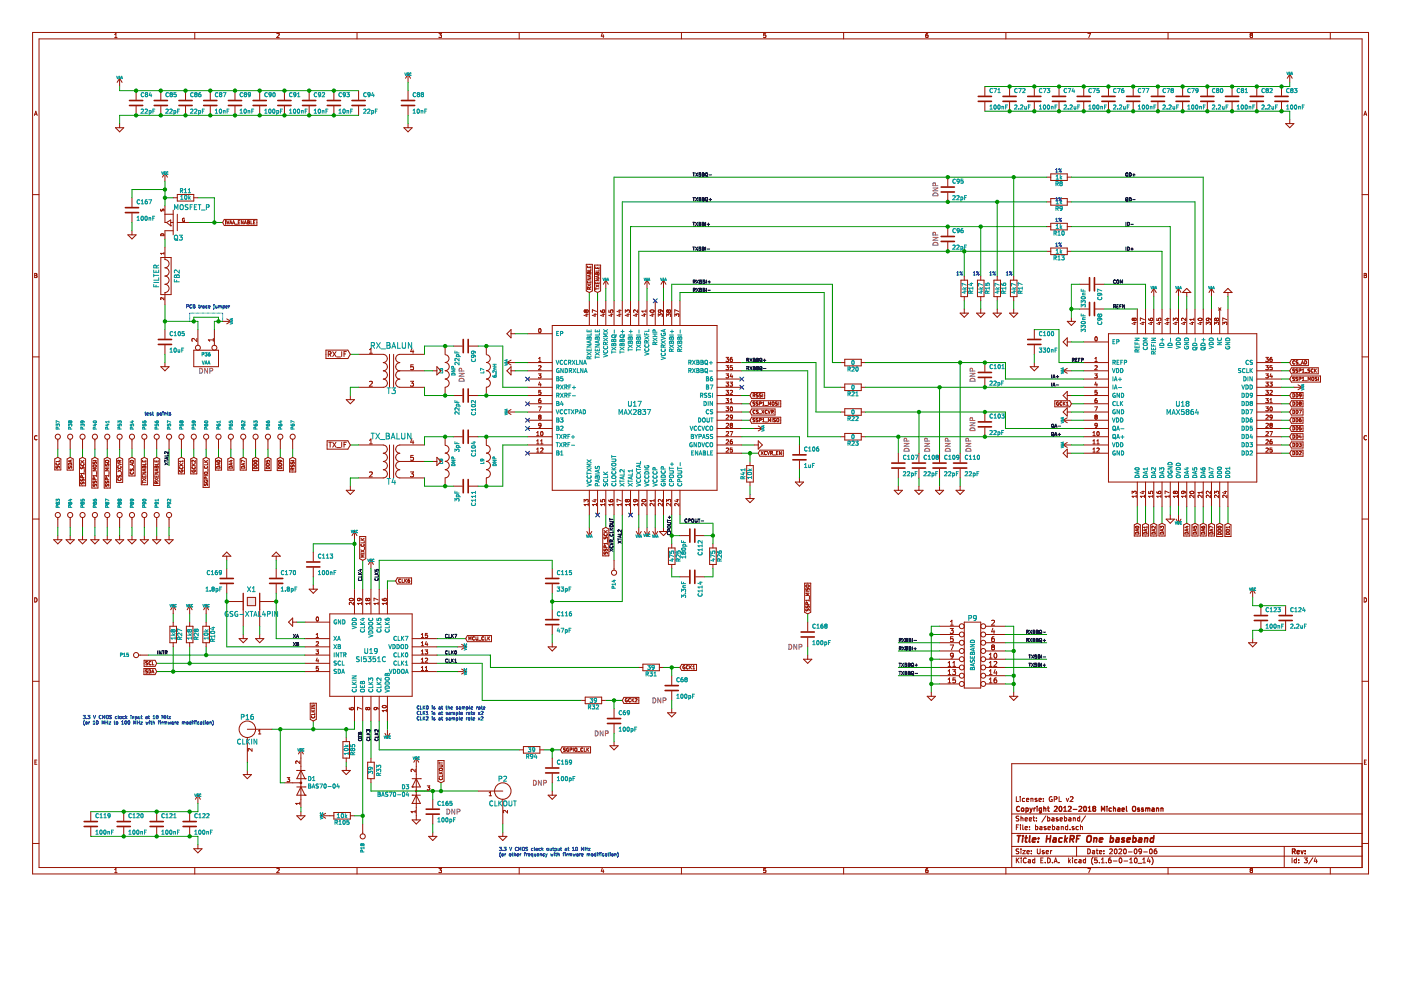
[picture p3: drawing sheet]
<svg xmlns="http://www.w3.org/2000/svg" width="297mm" height="210mm" viewBox="0 0 297 210" stroke-linecap="round" stroke-linejoin="round" font-family="sans-serif">
<path d="M0 0h297v209.9h-297z" fill-rule="evenodd" fill="#fff" stroke="#fff" stroke-width=".21"/>
<g fill="none" stroke="#981200" stroke-width=".21">
<path d="M6.9 6.9h283.3v178.4h-283.3zM8.3 8.2h280.5v175.7h-280.5zM24.3 8h.5M24.3 7.3l.3-.2v.9M25.4 16.6l-.6 .9M25.4 16.6v1.7M25.4 16.6l.5 .9M28.9 19.2v1.9M34.1 19.2v1.9M39.3 19.2v1.9M41.3 6.9v1.3M44.6 19.2v1.9"/>
<path d="M49.8 19.2v1.9M55.1 19.2v1.9M58.7 7.1h.3l.2 .2-.5 .7h.5M60.3 19.2v1.9M65.5 19.2v1.9M70.8 19.2v1.9M75.7 6.9v1.3M76 19.2v1.9M86.5 15.7l-.5 .9M86.5 15.7v1.8M86.5 19.2v1.9M86.5 15.7l.5 .9"/>
<path d="M93.1 7.1h.5l-.3 .3 .3 .1v.4M93.1 7.9h.1M93.1 7.9h.4M93.6 7.9h-.1M110.1 6.9v1.3M127.7 7l-.2 .7h.5M127.9 7.4v.6M144.5 6.9v1.3M162.4 7.1h-.5v.4l.4-.1 .1 .5h-.5M178.9 6.9v1.3M196.3 7.6l.1-.2 .4 .2-.1 .3h-.3M196.3 7.9h.1"/>
<path d="M196.7 7.1l-.4 .2v.6M208.8 18.3v2M213.3 6.9v1.3M214.1 18.3v2M219.3 18.3v2M224.5 18.3v2M229.8 18.3v2M230.6 7.1h.6l-.4 .9M235 18.3v2M240.3 18.3v2M245.5 18.3v2M247.6 6.9v1.3"/>
<path d="M250.7 18.3v2M256 18.3v2M261.2 18.3v2M265.2 7.4l-.2 .4 .2 .2 .3-.1M265.2 7.4l-.2-.1 .2-.2h.3l-.1 .3M265.2 7.4h.2M265.4 7.4l.1 .5M265.5 7.9h.1M266.5 18.3v2M271.7 18.3v2M273.5 15.7l-.6 .9M273.5 15.7v1.8"/>
<path d="M273.5 15.7l.5 .9M282 6.9v1.3M7.3 24.5l.3-.9 .3 .9M7.4 24.2h.4M24.5 27.1h1.7l-.8 .9zM25.4 26.2v.9M28.9 22.5v2M34.1 22.5v2M35 36.7v1.7M35 36.7l-.6 .9M35 36.7l.5 .9M39.3 22.5v2"/>
<path d="M44.6 22.5v2M49.8 22.5v2M55.1 22.5v2M60.3 22.5v2M65.5 22.5v2M70.8 22.5v2M76 22.5v2M85.6 27.1h1.8l-.9 .9zM86.5 22.5v2M86.5 26.2v.9M200.9 37.6v1.9M208.8 21.7v1.9"/>
<path d="M214.1 21.7v1.9M219.3 21.7v1.9M221.9 37.6h.9M222.8 36.9h3.5v1.4h-3.5zM224.5 21.7v1.9M226.3 37.6h.9M229.8 21.7v1.9M235 21.7v1.9M240.3 21.7v1.9M245.5 21.7v1.9M250.7 21.7v1.9M256 21.7v1.9"/>
<path d="M261.2 21.7v1.9M266.5 21.7v1.9M271.7 21.7v1.9M272.6 26.2h1.7l-.8 .9zM273.5 25.3v.9M289.2 24.5l.3-.9 .3 .9M289.2 24.2h.5M6.9 41.3h1.4M7.3 58l.5 .1-.2 .3 .3 .2-.2 .3h-.4zM7.3 58.4h.3M27.1 49.8h1.8l-.9 .9zM28 41.9v2"/>
<path d="M28 45.3v1.9M28 48.9v.9M34.1 44.3v.4h.2M34.1 54.6h2.2v7.9h-2.2zM34.1 49.6a.37 .37 0 0 1 .5 0 .37 .37 0 0 1 .2 .4h-.7zM34.4 44.7l.2-.4 .1 .4M34.4 44.7h-.1M34.8 53.5v.4M34.8 53.7h-.7l.2 .2M35 52.4v2.6a.87 .87 0 0 1 .8 .9 .87 .87 0 0 1-.8 .9 .87 .87 0 0 1 .8 .9 .87 .87 0 0 1-.8 .8M35 58.5h.1M35 58.5a.87 .87 0 0 1 .8 .9 .87 .87 0 0 1-.8 .9 .87 .87 0 0 1 .8 .8 .87 .87 0 0 1-.8 .9v2.6"/>
<path d="M35 43.7v3.5h.3M35 45.4h1.7M35.3 47.2l.9-.6v1.3M35.3 47.2l.9 .7M36.2 47.9h.1M36.2 47.2h.5M36.7 48.9h-1.7v1.8M36.7 41.9h.9M36.7 44.6v5.2M37.6 41.2h3.5v1.4h-3.5zM37.6 45.4v3.5M37.6 47.2h2.6"/>
<path d="M39.1 46.3a.32 .32 0 0 0-.4 .3 .32 .32 0 0 0 .4 .3v-.3h-.1M41.1 41.9h.9M47.5 46.5h7v1.3h-7l-.3-.6zM47.9 47.4v.1M47.9 46.8v.4M48.1 46.8l.2 .7 .3-.7M48.7 47.5l.2-.7 .3 .7M48.8 47.3h.3M49.3 47.5l.2-.7 .3 .7M49.4 47.3h.3M49.8 47.5h.6M50.5 47.1h.3"/>
<path d="M50.9 46.8h-.4v.7h.4M51.6 46.8v.7l-.4-.7v.7M51.8 47.5l.2-.7 .2 .7M51.9 47.3h.3M52.5 47.1h.2M52.7 47.1l.1-.3h-.3v.7h.3M52.7 47.1l.1 .1M52.8 47.2h.1M52.9 47.2v.2M52.9 47.4l-.1 .1M53.2 46.8v.7h.3M53.8 47.1h.2"/>
<path d="M54.1 46.8h-.3v.7h.3M124.3 56h1.3v5.7l-.7 .3-.6-.3zM124.6 56.4v.3h.7v-.3M124.6 59.6v.4h.7v-.4M124.6 58.9h.7l-.7 .4h.7M124.9 56.5v.2M124.9 57.8v.2M124.9 59.8v.2M124.9 57.7v.1M124.9 57.7h.3l.1 .3h-.7v-.3l.3 .1M124.9 57.7h.1M125.1 58.3v.4"/>
<path d="M125.3 57v.3h-.7M125.3 58.2l-.7 .3 .7 .2M126 56.2h1.3v5.5l-.6 .3-.7-.3zM126.3 56.6v.3h.7v-.3M126.3 59.8v.3h.7v-.3M126.3 59.1h.7l-.7 .4h.7M126.6 56.7v.2M126.6 58v.2M126.6 59.9v.2M126.7 57.8l-.1 .2M126.7 57.8h.3v.4h-.7l.1-.4 .2 .2M126.7 57.8h.1"/>
<path d="M126.8 58.5v.3M127 57.1v.4h-.7M127 58.4l-.7 .3 .7 .2M128.4 59.4l-.5 .9M128.4 59.4v1.7M128.4 59.4l.6 .9M137.2 59.4v1.7M137.2 59.4l-.5 .9M137.2 59.4l.5 .9M140.7 59.4l-.6 .9M140.7 59.4v1.7M140.7 59.4l.5 .9"/>
<path d="M200.9 40.9v1.9M200.9 48v2M200.9 51.4v1.9M203.7 59.4h1.4v3.5h-1.4zM204.4 58.5v.9M207.2 59.4h1.4v3.5h-1.4zM207.9 58.5v.9M210.7 59.4h1.4v3.5h-1.4zM211.4 58.5v.9M214.2 59.4h1.4v3.5h-1.4zM214.9 58.5v.9M221.9 53.3h.9"/>
<path d="M221.9 48h.9M221.9 42.8h.9M222.8 42.1h3.5v1.4h-3.5zM222.8 47.3h3.5v1.4h-3.5zM222.8 52.6h3.5v1.4h-3.5zM226.3 53.3h.9M226.3 48h.9M226.3 42.8h.9M288.8 41.3h1.4M289.2 58l.5 .1-.2 .3 .2 .2-.1 .3h-.4zM289.2 58.4h.3M6.9 75.7h1.4"/>
<path d="M34.1 77.7h1.7l-.8 .9zM34.8 63.1v.5l-.5-.5-.2 .2v.2M35 69.9v1.9M35 73.2v1.9M35 76.9v.8M41.1 74.3h5.2v3.4h-5.2zM41.7 71.8v.6l-.7-.6-.3 .2 .1 .4M42 69.9v3.3M45.2 71.8v.6M45.2 72.1h-1l.3 .3M45.5 69.9v3.3M47.2 68.1h1.7"/>
<path d="M48.1 67.6l.8 .5M48.9 68.1l-.8 .6M69.1 74.2h4.7l.5 .9-.5 .9h-4.7zM69.6 75.1l.5-.1v-.4l-.5-.1v1.1M69.8 75.1l.4 .5M70.5 74.5l.7 1.1M71.2 74.5l-.7 1.1M71.4 75.7h.8M72.4 74.5v1.1M72.9 75h.4M73.4 74.5h-.5v1.1M76 75.1h5.3"/>
<path d="M78.3 74.1l.3-.2v1M78.3 74.9h.6M81.3 75.1a.86 .86 0 0 1 .8 .9 .86 .86 0 0 1-.8 .9M81.3 76.9a.86 .86 0 0 1 .8 .8M81.3 78.6a.86 .86 0 0 1 .8 .9M82.1 77.7a.87 .87 0 0 1-.8 .9M82.1 79.5a.87 .87 0 0 1-.8 .9M82.6 75.1v7M83.5 75.1v7M84.8 75.1a.86 .86 0 0 0-.9 .9 .86 .86 0 0 0 .9 .9M84.8 76.9a.86 .86 0 0 0-.9 .9 .86 .86 0 0 0 .9 .8h5.2M84.8 78.6a.86 .86 0 0 0-.9 .9 .86 .86 0 0 0 .9 .9"/>
<path d="M84.8 75.1h5.2M87.3 73.8l-.2 .7h.6M87.6 74.2v.7M87.6 77.3h-.5v.5h.5v.5h-.5M91.8 78.6h.8M92.6 77.7l.9 .9-.9 .9zM94.4 73.4v1.7M94.4 75.2a.82 .82 0 0 1 .8 .8 .82 .82 0 0 1-.8 .9 .87 .87 0 0 1 .8 .8 .87 .87 0 0 1-.8 .9 .87 .87 0 0 1 .8 .9 .87 .87 0 0 1-.8 .8M96.1 73.4h1.9M99.4 73.4h2M103.1 73.4v1.7M103.1 75.2a.82 .82 0 0 1 .8 .8 .82 .82 0 0 1-.8 .9 .87 .87 0 0 1 .9 .8 .87 .87 0 0 1-.9 .9 .87 .87 0 0 1 .9 .9 .87 .87 0 0 1-.9 .8"/>
<path d="M107.5 76.9l.8 .5M107.5 76.9h1.7M108.3 78.6h.9M108.3 76.3l-.8 .6M108.3 70.8h.9M108.3 69.9v1.7l-.8-.8zM108.3 77.7v1.8l-.8-.9zM111.8 78.6h5.3M111.8 76.9h5.3M111.8 70.8h5.3M114.2 79.3h.5l-.3 .3 .3 .1v.3l-.2 .1h-.3M114.2 77.6l.3-.1 .2 .3-.5 .6h.5"/>
<path d="M114.2 76.6h.5M114.2 76l.3-.2v.8M114.3 69.7h.1a.43 .43 0 0 1 .3 .4 .43 .43 0 0 1-.4 .4l-.1-.3zM117.1 69h34.9v35h-34.9zM123.9 65.8l-.1 .2 .2 .2M123.9 65.8h.1M124 66.2h.1M124 65.7h.1M124 65.7l-.1 .1M124.1 65.7l.1 .2M124.1 66.6h.6M124.2 65.9l.2-.2 .3 .2-.1 .3-.4-.2"/>
<path d="M124.2 66l-.1 .2M124.2 65.9v.1M124.4 66.5v.6l-.6-.3M124.6 60.2l.7 .5M124.9 61.3v-.3h-.3v.3h.7M124.9 63.8v5.2M125.3 60.9l-.4 .3M125.3 60.2l-.7 .5M125.9 66.6h.6M126.2 66.5v.6l-.6-.3M126.3 61v.4M126.3 61.2h.7"/>
<path d="M126.3 60.4l.7 .5M126.5 66l-.9-.3v.6M126.7 63.8v5.2M127 60.4l-.7 .5M127.3 65.8l.1 .3 .3 .1M127.6 66.6h.6M127.7 65.8l.1 .4M127.8 65.8l.3-.1 .1 .3-.1 .2h-.4M127.8 66.2h.1M127.8 65.8h-.1M127.9 66.5v.6l-.6-.3M128.4 63.8v5.2"/>
<path d="M129.1 65.8v.4h.4M129.4 66.6h.6M129.5 65.8v.4M129.5 66.2h.1M129.5 65.8h.4v.4M129.5 65.8h.1M129.7 66.5v.6l-.6-.3M130.2 63.8v5.2M131.1 66.6h.6M131.1 65.8h.6M131.4 66.5v.6l-.6-.3M131.4 65.7v.5l-.6-.2"/>
<path d="M131.9 63.8v5.2M132.9 66.6h.6M133 65.8l-.1 .2-.3-.3v.6M133 65.8h.4v.5M133 65.8h.1M133.2 66.5v.6l-.7-.3M133.7 63.8v5.2M134.6 66.6h.6M134.9 66.5v.6l-.6-.3M135.2 65.7v.6l-.6-.6-.3 .2 .1 .3M135.4 63.8v5.2M136.4 66.6h.6"/>
<path d="M136.7 66.5v.6l-.7-.3M137 65.7v.5M137 66h-.9l.2 .2M137.2 63.8v5.2M137.9 65.8a.42 .42 0 0 1 .5-.1 .42 .42 0 0 1 .3 .4 .52 .52 0 0 1-.9-.2zM138.1 66.6h.6M138.4 66.5v.6l-.6-.3M138.9 63.8v5.2M139.6 67.1v-.6l.3 .3 .1-.2h.4v.5M140 65.7l.1 .4-.4 .1-.1-.3 .1-.2 .5 .1 .2 .3M140.7 63.8v5.2M141.3 67.1v-.6l.3 .3 .1-.2h.4v.5"/>
<path d="M141.6 65.8h-.2l-.1 .2 .2 .2 .2-.2M141.6 65.8h.1M141.6 65.8l.1 .1M141.7 65.9l.2-.2 .3 .2-.2 .3-.3-.2M141.7 65.9v.1M142.4 63.8v5.2M143.1 67.1v-.6l.3 .3 .1-.2h.4v.5M143.9 66l-.8-.3v.6M144.2 63.8v5.2M152 78.6h5.3M152 76.9h5.3M153.9 75.8h.6l-.3 .3 .2 .1v.4h-.5"/>
<path d="M153.9 77.5h.6l-.3 .4h.2v.4h-.5M153.9 79.3h.6l-.3 .3 .2 .1v.4h-.5M154.8 76.2v.3l.2 .1 .3-.1v-.3M154.8 77.9h.4M154.8 77.9h.1M154.8 76.2v.1M155 79.2l-.2 .6h.5M155.2 79.6v.5M155.2 77.9h.1M155.2 75.8l-.3 .1-.1 .3M155.2 76.2h-.4M155.2 76.2h.1"/>
<path d="M155.3 77.9l-.1 .5-.4-.1M155.3 77.5h-.5v.4M178.2 76.9h.9M179.1 76.2h3.5v1.4h-3.5zM182.6 76.9h.9M203.6 66.4h1.7l-.9 .9zM204.4 62.9v.9M204.4 65.5v.9M207.1 66.4h1.7l-.9 .9zM207.9 62.9v.9M207.9 65.5v.9M208.8 76.9v1.9"/>
<path d="M210.6 66.4h1.7l-.9 .9zM211.4 62.9v.9M211.4 65.5v.9M214.1 66.4h1.7l-.9 .9zM214.9 62.9v.9M214.9 65.5v.9M218.4 77.7h1.8l-.9 .9zM219.3 69.9v1.9M219.3 73.2v1.9M219.3 76.9v.8M225.4 78.6l.9 .5M225.4 78.6h1.8"/>
<path d="M226.3 78.1l-.9 .5M226.3 68.1h1.7l-.8 .9zM226.3 71.6v1.8l-.9-.9zM226.3 72.5h.9M227.2 67.3v.8M228.9 65.5h1.9M228.9 60.3h1.9M229.8 78.6h5.2M229.8 76.9h5.2M229.8 72.5h5.2M232.1 79.3h.5l-.3 .3 .3 .1v.3l-.1 .1h-.4M232.1 77.6l.4-.1 .1 .3-.5 .6h.5"/>
<path d="M232.1 76.6h.5M232.1 76l.3-.2v.8M232.2 71.5l.1-.1a.43 .43 0 0 1 .4 .5 .43 .43 0 0 1-.4 .3l-.2-.3zM232.2 65.5h1.9M232.2 60.3h1.9M235 70.8h31.5v31.4h-31.5zM240.2 67.5l-.2 .1 .2 .4M240.2 68h.1M240.2 67.5h.1M240.2 67.5l.2 .1M240.3 68.4h.6M240.4 67.6l.2-.1 .3 .1-.2 .4-.3-.2"/>
<path d="M240.4 67.8l-.2 .2M240.4 67.6v.2M240.6 68.3v.5l-.6-.2M241.1 65.5v5.3M242.1 68.4h.6M242.4 68.3v.5l-.7-.2M242.7 67.8l-.9-.4v.6M242.9 65.5v5.3M243.5 67.5l.1 .3 .3 .2M243.8 68.4h.6M243.9 67.5v.4M243.9 67.5h.3l.2 .3-.2 .2h-.3"/>
<path d="M243.9 67.5h.1M243.9 67.9l.1 .1M244.1 68.3v.5l-.6-.2M244.6 61.1l-.5 .9M244.6 61.1v1.8M244.6 65.5v5.3M244.6 61.1l.5 .9M245.3 67.5v.4l.4 .1M245.6 68.4h.5M245.7 67.5v.4M245.7 67.9v.1M245.7 67.5h.4v.5"/>
<path d="M245.7 67.5h.1M245.8 68.3v.5l-.6-.2M246.4 65.5v5.3M247.3 68.4h.6M247.3 67.5h.6M247.6 68.3v.5l-.6-.2M247.6 67.4v.6l-.6-.2M248.1 65.5v5.3M249.1 68.4h.5M249.2 67.5l-.1 .3-.3-.3v.5M249.2 67.5h.4v.5M249.2 67.5h.1"/>
<path d="M249.3 68.3v.5l-.6-.2M249.9 61.1l-.6 .9M249.9 61.1v1.8M249.9 65.5v5.3M249.9 61.1l.5 .9M250.8 68.4h.6M251.1 68.3v.5l-.6-.2M251.4 67.5v.5l-.6-.5-.3 .1 .1 .4M251.6 62v.9M251.6 65.5v5.3M251.6 61.1l.9 .9h-1.8zM252.6 68.4h.5"/>
<path d="M252.8 68.3v.5l-.6-.2M253.1 67.5v.5M253.1 67.7h-.8l.2 .3M253.4 65.5v5.3M254.1 67.5a.42 .42 0 0 1 .5-.1 .42 .42 0 0 1 .2 .4 .52 .52 0 0 1-.8-.1zM254.3 68.4h.6M254.6 68.3v.5l-.6-.2M255.1 65.5v5.3M255.8 68.8v-.5l.3 .3 .1-.3h.3v.5M256.1 67.5l.2 .4h-.5v-.3l.1-.1h.5l.2 .4M256.9 61.1l-.6 .9M256.9 61.1v1.8"/>
<path d="M256.9 65.5v5.3M256.9 61.1l.5 .9M257.5 68.8v-.5l.3 .3 .1-.3h.4v.5M257.8 67.5h-.2l-.1 .3 .2 .2 .2-.2M257.8 67.5h.1M257.8 67.5l.1 .1M257.9 67.6l.1-.1 .4 .1-.2 .4-.3-.2M257.9 67.6v.2M258.3 65.3l.6 .5M258.6 65.5v5.3M258.9 65.3l-.6 .5M259.2 68.8v-.5l.4 .3 .1-.3h.3v.5"/>
<path d="M259.5 62l.8-.9 .9 .9zM260.1 67.8l-.9-.4v.6M260.3 62v.9M260.3 65.5v5.3M266.5 78.6h5.2M266.5 76.9h5.2M268.4 75.8h.5l-.3 .3 .3 .1v.4h-.5M268.4 77.5h.5l-.3 .4h.3v.4h-.5M268.4 79.3h.5l-.3 .3 .3 .1v.4h-.5M269.2 76.2h.5v.4h-.4zM269.3 77.9h.4v.3l-.1 .2-.4-.1M269.3 77.9h-.1"/>
<path d="M269.3 76.2l-.1 .1M269.5 79.2l-.3 .6h.6M269.7 75.8l-.3 .1-.2 .3M269.7 79.6v.5M269.7 77.5h-.4l-.1 .4M273.8 76.2h3.6v1.3h-3.6l-.3-.6zM273.8 78h5.7v1.3h-5.7l-.3-.7zM273.8 79.7h6.2v1.3h-6.2l-.3-.6zM274.5 78.3h-.4v.2l.4 .3-.4 .1M274.5 76.5a.31 .31 0 0 0-.4 .3 .31 .31 0 0 0 .4 .3M275.1 78.3h-.3v.2l.3 .3-.4 .1M275.2 76.5h-.4v.3l.4 .2-.4 .2"/>
<path d="M275.3 77.2h.5M275.4 78.6h.4v-.3l-.4-.1v.7M275.9 77.2l.2-.7 .3 .7M276 77h.3M276.1 78.9h.4M276.1 78.4l.2-.2v.7M276.6 76.5a.35 .35 0 0 1 .4 .3 .35 .35 0 0 1-.4 .4zM276.6 79h.6M277.7 78.3h-.4v.2l.4 .3-.4 .1M278.4 78.3a.31 .31 0 0 0-.4 .3 .31 .31 0 0 0 .4 .3M278.7 78.2v.7M278.8 78.5l.3 .4"/>
<path d="M279.1 78.2l-.4 .4M279.6 80v.7M288.8 75.7h1.4M7.9 93.2h-.1M7.9 92.4a.41 .41 0 0 0-.6 .4 .41 .41 0 0 0 .5 .4M11.6 97.3l.7-.3 .6 .3v2.3h-1.3zM11.9 99.2h.1M11.9 98.9v.3M11.9 99.2h.3l.2-.3 .1 .4M11.9 98.2h.1M12.3 93.1v2.1M12.5 98.2a.32 .32 0 0 1-.3 .4 .32 .32 0 0 1-.3-.4"/>
<path d="M12.6 97.5v.4h-.7M14.2 97.3l.7-.3 .6 .3v2.4h-1.3zM14.5 98.9v.4h.3l.3-.4 .1 .4M14.6 98.3a.37 .37 0 0 1 .4-.1 .37 .37 0 0 1 .2 .4h-.7zM14.9 93.1v2.1M15 97.6v.3M15.2 97.5l-.7 .3 .7 .2M16.9 97.3l.6-.3 .6 .3v5.7h-1.2zM17.1 98h.7M17.1 97.6l.4 .4M17.2 99v.4h.2l.3-.4 .1 .4M17.2 98.3a.31 .31 0 0 0 .3 .4 .31 .31 0 0 0 .2-.4"/>
<path d="M17.5 93.1v2.1M17.8 97.6l-.4 .3M17.9 99.5v.6M19.5 97.3l.6-.3 .7 .3v6.2h-1.3zM19.7 97.6h.7M19.8 97.9v.4h.2l.3-.4 .1 .4M19.8 98.6h.5l.1 .4h-.6zM20.1 93.1v2.1M20.4 99.4h-.7l.5 .2-.5 .2h.7M20.5 100v.5M22.1 97.3l.6-.3 .7 .3v6.2h-1.3zM22.4 99h.7"/>
<path d="M22.4 98.3l.1 .4 .3-.3h.2M22.4 97.6h.6v.4h-.6zM22.7 93.1v2.1M23 98.4h.1M23 98.4v.3M23.1 99.4h-.7l.4 .2-.4 .2h.7M23.1 100v.5M24.7 97.3l.7-.3 .6 .3v5h-1.3zM25 99.6l.7 .4M25 98.2l.7 .3-.7 .2M25 98.9h.1M25.3 98v-.3l-.3-.1v.4h.7"/>
<path d="M25.4 93.1v2.1M25.6 98.9a.32 .32 0 0 1-.3 .4 .32 .32 0 0 1-.3-.4M25.7 99.6l-.7 .4M25.7 97.6l-.4 .2M27.3 97.3l.7-.3 .6 .3v3.6h-1.3zM27.6 99.4l.1 .4 .3-.3h.2M27.7 97.7a.37 .37 0 0 1 .4-.1 .37 .37 0 0 1 .2 .4h-.7zM28 93.1v2.1M28.1 98.3v.3M28.2 99.5h.1M28.3 99.5v.3M28.3 98.2l-.7 .3 .7 .2"/>
<path d="M28.3 98.8v.5M30 97.3l.6-.3 .6 .3v5.5h-1.2zM30.2 97.6v.3h.7v-.3M30.6 97.7v.2M30.6 99v.2M30.6 98.9v.1M30.6 93.1v2.1M30.6 98.8l.3 .1v.3h-.7l.1-.3 .3 .1M30.6 98.8v.1M30.7 99.5v.3M30.9 98.2v.3h-.7M30.9 99.4l-.7 .3 .7 .2"/>
<path d="M32.6 97.3l.6-.3 .7 .3v5.6h-1.3zM32.8 97.6v.3h.7v-.3M32.9 98.9l.3 .1 .2-.2 .1 .4h-.7zM33.2 97.7v.2M33.2 99v.2M33.2 93.1v2.1M33.3 99.5v.3M33.5 98.2v.3h-.7M33.5 99.4l-.7 .3 .7 .2M35.8 93.1v2.1M37.8 97.3l.7-.3 .6 .3v3.2h-1.3zM38.1 98.7h.7"/>
<path d="M38.1 98.3l.4 .4M38.1 99.7a.32 .32 0 0 0 .3 .4 .32 .32 0 0 0 .3-.4h-.2v.1M38.1 99a.31 .31 0 0 0 .3 .4 .31 .31 0 0 0 .3-.4M38.5 93.1v2.1M38.8 97.6v.4M38.8 98.3l-.4 .3M38.8 97.8h-.7l.2 .2M40.4 97.3l.7-.3 .6 .3v3.2h-1.3zM40.7 98.7h.7M40.7 98.3l.4 .4M40.7 99.7a.32 .32 0 0 0 .4 .4 .32 .32 0 0 0 .2-.4h-.2v.1M40.8 99a.31 .31 0 0 0 .2 .4 .31 .31 0 0 0 .3-.4"/>
<path d="M41.1 93.1v2.1M41.4 97.6v.4l-.5-.4-.2 .1 .1 .3M41.4 98.3l-.4 .3M43.1 97.3l.6-.3 .7 .3v6h-1.3zM43.3 98h.7M43.3 97.6l.4 .4M43.4 98.9a.31 .31 0 0 0 .3 .4 .31 .31 0 0 0 .3-.4M43.7 93.1v2.1M44 98.2v.4h-.7M44 97.6l-.4 .3M44.1 99.4v.6M45.7 97.3l.6-.3 .7 .3v2.4h-1.3z"/>
<path d="M46 98.9a.37 .37 0 0 1 .4 0 .37 .37 0 0 1 .2 .4h-.7zM46.3 93.1v2.1M46.4 98.3v.3M46.6 97.7l-.4-.1-.3 .2 .2 .2 .5-.1M46.6 97.7h.1M46.6 97.7v.2M46.6 97.9h.1M46.6 98.2l-.7 .2 .7 .3M48.3 97.3l.6-.3 .7 .3v2.4h-1.3zM48.7 98.9a.37 .37 0 0 1 .4 0 .37 .37 0 0 1 .2 .4h-.7zM48.8 97.7h.5M48.9 93.1v2.1"/>
<path d="M49 97.6v.4l-.5-.2M49.1 98.3v.3M49.3 98.2l-.7 .2 .7 .3M50.9 97.3l.7-.3 .6 .3v2.4h-1.3zM51.3 98.9a.37 .37 0 0 1 .4 0 .37 .37 0 0 1 .2 .4h-.7zM51.6 93.1v2.1M51.7 98.3v.3M51.9 97.9l-.7-.3v.4M51.9 98.2l-.7 .2 .7 .3M53.5 97.3l.7-.3 .6 .3v2.5h-1.3zM53.9 97.7a.34 .34 0 0 1 .3-.1 .34 .34 0 0 1 .3 .3 .34 .34 0 0 1-.4 .1 .34 .34 0 0 1-.2-.3zM53.9 98.3a.37 .37 0 0 1 .4 0 .37 .37 0 0 1 .2 .4h-.7z"/>
<path d="M53.9 99a.37 .37 0 0 1 .4 0 .37 .37 0 0 1 .2 .4h-.7zM54.2 93.1v2.1M56.2 97.3l.6-.3 .7 .3v2.5h-1.3zM56.4 97.6v.4h.4l-.1-.3 .4-.1v.4M56.5 99a.37 .37 0 0 1 .4 0 .37 .37 0 0 1 .2 .4h-.7zM56.5 98.3a.37 .37 0 0 1 .4 0 .37 .37 0 0 1 .2 .4h-.7zM56.8 93.1v2.1M58.8 97.3l.6-.3 .7 .3v2.5h-1.3zM59.1 99a.37 .37 0 0 1 .5 0 .37 .37 0 0 1 .1 .4h-.7zM59.1 98.3a.37 .37 0 0 1 .5 0 .37 .37 0 0 1 .1 .4h-.7zM59.3 97.6l.1 .4h-.3l.1-.4h.4l.1 .3M59.4 93.1v2.1"/>
<path d="M61.4 97.3l.7-.3 .6 .3v2.8h-1.3zM61.7 97.6h.7M61.7 98.6l.1 .4 .3-.3M61.7 97.9v.4h.2l.3-.4 .1 .4M62 99.7v-.4h-.3v.4h.7M62.1 93.1v2.1M62.1 98.6l.2 .1v.3M62.1 98.6v.1M62.4 99.3l-.4 .2M69.4 93.5h4.4l.5 .8-.5 .9h-4.4zM69.7 93.8h.6M70 93.8v1"/>
<path d="M70.5 93.8l.7 1M71.2 93.8l-.7 1M71.4 94.9h.8M72.4 93.8v1M72.9 94.3h.4M73.4 84.7h1.8l-.9 .9zM73.4 93.8h-.5v1M74.3 83.9v.8M76 94.3l5.3 .1a.87 .87 0 0 1 .8 .8 .87 .87 0 0 1-.8 .9 .86 .86 0 0 1 .8 .9M78.3 93.4l.3-.3v1M78.3 94.1h.6M78.3 80.9l.4-.1 .2 .3-.6 .8h.6"/>
<path d="M81.3 80.4a.86 .86 0 0 1 .8 .8M82.1 97a.87 .87 0 0 1-.8 .8 .89 .89 0 0 1 .8 .9M82.1 98.7a.87 .87 0 0 1-.8 .9 .89 .89 0 0 1 .8 .9M82.1 81.2a.87 .87 0 0 1-.8 .9h-5.3M82.6 94.3v7M83.5 94.3v7M84.8 97.9a.86 .86 0 0 0-.9 .8 .86 .86 0 0 0 .9 .9 .87 .87 0 0 0-.9 .9 .87 .87 0 0 0 .9 .8h5.2M84.8 80.4a.86 .86 0 0 0-.9 .8 .86 .86 0 0 0 .9 .9h5.2M84.8 97.8h5.2M87 80.8h.7l-.4 .4 .3 .1v.5h-.6M87.3 93l-.2 .8h.6M87.6 93.4v.7"/>
<path d="M87.6 96.6h-.5v.5l.5-.1v.5h-.5M90 94.3l-5.2 .1a.86 .86 0 0 0-.9 .8 .86 .86 0 0 0 .9 .9 .87 .87 0 0 0-.9 .9 .87 .87 0 0 0 .9 .8M91.8 97.8h.8M92.6 97l.9 .8-.9 .9zM94.4 82.1v1.8M94.4 92.6v1.7M94.4 94.4a.82 .82 0 0 1 .8 .9 .82 .82 0 0 1-.8 .8 .87 .87 0 0 1 .8 .8 .87 .87 0 0 1-.8 .9 .87 .87 0 0 1 .8 .9 .87 .87 0 0 1-.8 .9M94.4 99.6a.86 .86 0 0 1 .8 .9 .86 .86 0 0 1-.8 .8M94.4 80.4a.86 .86 0 0 1 .8 .8 .86 .86 0 0 1-.8 .9M96.1 92.6h1.9M96.1 83.9h1.9M99.4 92.6h2"/>
<path d="M99.4 83.9h2M103.1 82.1v1.8M103.1 92.6v1.7M103.1 94.4a.82 .82 0 0 1 .8 .9 .82 .82 0 0 1-.8 .8 .87 .87 0 0 1 .9 .8 .87 .87 0 0 1-.9 .9 .87 .87 0 0 1 .9 .9 .87 .87 0 0 1-.9 .9M103.1 99.6a.86 .86 0 0 1 .9 .9 .86 .86 0 0 1-.9 .8M103.1 80.4a.86 .86 0 0 1 .9 .8 .86 .86 0 0 1-.9 .9M107.5 87.4l.8 .5M107.5 87.4h1.7M108.3 86.8l-.8 .6M111.8 89.1h5.3M111.8 94.3h5.3M111.8 82.1h5.3"/>
<path d="M111.8 87.4h5.3M111.8 90.9h5.3M111.8 92.6h5.3M111.8 83.9h5.3M111.8 96.1h5.3M111.8 80.4h5.3M111.8 85.6h5.3M113.8 92.4h.5M113.8 91.7l.2-.2v.9M113.8 93.5l.2-.3v.9M113.8 95.2l.2-.2v.9M113.8 94.1h.5"/>
<path d="M113.8 95.9h.5M114.2 86.3h.5l-.3 .8M114.2 88.2h.1M114.2 88.2l.2-.2 .3 .2M114.2 88.2l.2 .2M114.3 84.9l-.1 .1M114.3 84.9h.1M114.4 88.4l-.2 .1 .2 .4 .3-.2-.2-.3M114.4 88.4h.1M114.4 81l-.2 .6h.5M114.6 84.5h-.1a.54 .54 0 0 0-.1 .9l.2-.1 .1-.3-.2-.2-.2 .1M114.6 95.1l.4-.1 .1 .2-.5 .7h.5"/>
<path d="M114.6 81.3v.6M114.6 94.1h.5M114.6 93.5l.3-.3v.9M114.7 82.8h-.4l-.1 .4 .3-.1 .2 .4-.2 .1-.3-.1M114.7 91.6l.1-.1a.43 .43 0 0 1 .3 .5 .43 .43 0 0 1-.4 .3l-.1-.3zM114.7 88.2h.1M114.7 90.1l-.4 .2v-.5l.2-.1 .2 .2-.1 .6-.3 .1M114.7 88.2l-.2 .2M152 89.1h5.3M152 94.3h5.3M152 82.1h5.3M152 87.4h5.3"/>
<path d="M152 90.9h5.3M152 92.6h5.3M152 83.9h5.3M152 96.1h5.3M152 80.4h5.3M152 85.6h5.3M153.9 81h.6l-.3 .3 .2 .1v.4h-.5M153.9 84.5h.6l-.3 .3 .2 .1v.4h-.5M153.9 82.8h.6l-.3 .3 .2 .1v.3h-.5M153.9 86.3h.6l-.3 .3 .2 .1v.3h-.5M154 93.3l.3-.1 .2 .3-.6 .6h.6M154 91.6l.3-.1 .2 .2-.6 .7h.6"/>
<path d="M154 95.1l.3-.1 .2 .2-.6 .7h.6M154 88.1l.3-.1 .2 .2-.6 .7h.6M154 89.8l.3-.1 .2 .3-.6 .6h.6M154.8 91.5h.5l-.3 .9M154.8 81h.5l-.3 .3 .2 .1M154.8 89.9l.2-.2 .3 .2M154.8 82.8h.3l.2 .2-.5 .6h.5M154.8 89.9v.1M154.8 90l.2 .1M154.8 85.4h.5M154.8 84.8l.3-.3v.9M154.9 86.3h.1a.43 .43 0 0 1 .3 .4 .43 .43 0 0 1-.4 .4l-.1-.3z"/>
<path d="M155 90.1l-.2 .2 .2 .3 .3-.1-.2-.4M155 90.1h.1M155.2 93.2l-.3 .1-.1 .3v.4l.4 .1v-.5h-.2l-.2 .2M155.2 90.1h-.1M155.2 81.4h.1M155.3 95h-.5v.4l.3-.1 .2 .4-.2 .2-.3-.1M155.3 81.4l-.1 .5-.4-.1M155.3 90l-.1 .1M155.3 88.4l-.4 .1-.1-.4 .3-.1 .2 .2v.5l-.4 .2M155.3 89.9v.1M155.3 90h.1M158.3 98.7h1.4v3.5h-1.4z"/>
<path d="M159 97.8v.9M159.4 88.5h6.1v1.2h-6.1l-.4-.6zM159.4 86.7h4.9v1.3h-4.9l-.4-.6zM159.4 85h6.1v1.3h-6.1l-.4-.7zM159.4 83.2h2.7v1.3h-2.7l-.4-.6zM159.7 85.5h.1M159.7 89h.1M159.7 85.5l.3 .3-.4 .1M159.7 89l.3 .3-.4 .1M159.9 83.8l.2 .4M159.9 94.3h.9M159.9 90.9h1.7"/>
<path d="M160 83.8h-.3M160 83.8v-.3h-.3v.7M160 85.3h-.3v.2M160 88.8h-.3v.2M160 83.8h.1M160.1 87a.31 .31 0 0 0-.5 .3 .31 .31 0 0 0 .5 .3M160.3 85.9h.3M160.3 89.4h.3M160.4 87.2v.1M160.4 87.3l.3 .2-.4 .1M160.7 85.9h-.1M160.7 89.3l-.1 .1"/>
<path d="M160.7 85.3h-.4l.4 .3v.3M160.7 88.8h-.4l.4 .3v.2M160.7 83.5h-.3v.2l.3 .3-.4 .1M160.7 87h-.3v.2M160.8 90.3l.8 .6M160.8 93.5l.8 .8-.8 .9zM160.9 87.7h.5M161 89.1h.3l.1-.3-.4-.1v.7M161 85.6h.3l.1-.3-.4-.1v.7M161.1 95.4h5v1.3h-5l-.3-.6zM161.4 95.7l.4 .7M161.4 83.5h-.4v.2l.4 .3-.4 .1"/>
<path d="M161.5 87l.5 .7M161.6 90.9l-.8 .5M161.7 85.9h.4M161.7 85.4l.2-.2v.7M161.7 88.9l.2-.2v.7M161.7 89.4h.4M161.7 83.5v.7M161.8 95.7l-.4 .7M162 87l-.5 .7M162.2 86h.5M162.2 89.5h.5M162.5 95.8a.31 .31 0 0 0-.4 .2 .31 .31 0 0 0 .4 .3"/>
<path d="M162.7 87a.31 .31 0 0 0-.5 .3 .31 .31 0 0 0 .5 .3M162.7 95.7l.2 .7 .3-.7M162.8 87l.3 .7 .2-.7M162.9 85.9v-.7l.2 .5 .3-.5v.7M162.9 89.4v-.7l.2 .5 .3-.5v.7M163.4 96.1l.3-.1 .1-.2-.4-.1v.7M163.5 87.3h.4v-.3h-.4v.7M163.6 96.1l.2 .3M163.7 85.3h.4l-.1 .6-.3-.1zM163.7 88.7v.7M163.7 87.3l.2 .4M163.9 96.5h.5"/>
<path d="M164 89.4h.3M164.4 89.3l-.1 .1M164.4 88.8h-.4l.4 .3v.2M164.6 96h.3M164.7 88.8h.4l-.1 .6-.3-.1zM164.8 85.3h-.4v.2l.4 .3-.4 .1M165 95.7h-.4v.7h.4M165.1 85.2v.7M165.7 95.7v.7l-.4-.7v.7M169.5 94.3v2M169.5 97.7v1.9M178.2 82.1h.9"/>
<path d="M178.2 87.4h.9M178.2 92.6h.9M179.1 81.4h3.5v1.4h-3.5zM179.1 86.7h3.5v1.4h-3.5zM179.1 91.9h3.5v1.4h-3.5zM182.6 82.1h.9M182.6 87.4h.9M182.6 92.6h.9M190.5 96.1v1.9M190.5 99.4v1.9M194.8 96.1v1.9M194.8 99.4v1.9"/>
<path d="M199.2 96.1v1.9M199.2 99.4v1.9M203.6 96.1v1.9M203.6 99.4v1.9M208.8 80.2v1.9M208.8 87.4v1.9M208.8 90.7v1.9M223.6 85h3.2l.4 .6-.4 .7h-3.2zM224.3 85.6h.1v.3M224.4 85.3a.32 .32 0 0 0-.4 .3 .32 .32 0 0 0 .4 .3M224.4 85.9h.1M225.1 85.3a.31 .31 0 0 0-.4 .3 .31 .31 0 0 0 .4 .3"/>
<path d="M225.4 89.1l.9 .5M225.4 89.1h1.8M225.4 94.3l.9 .6M225.4 94.3h1.8M225.4 85.2v.7M225.5 85.5l.3 .4M225.8 85.2l-.4 .4M226.1 85.4l.2-.2v.7M226.1 85.9h.4M226.3 88.6l-.9 .5M226.3 93.8l-.9 .5M226.3 87.4h.9"/>
<path d="M226.3 83v1.7l-.9-.8zM226.3 86.5v1.7l-.9-.8zM226.3 95.2v1.8l-.9-.9zM226.3 83.9h.9M226.3 96.1h.9M229.8 89.1h5.2M229.8 94.3h5.2M229.8 82.1h5.2M229.8 87.4h5.2M229.8 90.9h5.2M229.8 92.6h5.2M229.8 83.9h5.2"/>
<path d="M229.8 96.1h5.2M229.8 80.4h5.2M229.8 85.6h5.2M231.7 92.4h.5M231.7 94.1h.5M231.7 95.9h.5M231.7 91.7l.3-.2v.9M231.7 93.5l.3-.3v.9M231.7 95.2l.3-.2v.9M232.1 86.3h.6l-.4 .8M232.1 88.2l.2-.2 .3 .2M232.1 88.2h.1"/>
<path d="M232.1 88.2l.2 .2M232.3 88.4l-.2 .1 .2 .4 .3-.2-.1-.3M232.3 88.4h.2M232.3 81l-.2 .6h.6M232.6 84.5h-.2a.54 .54 0 0 0-.1 .9l.3-.1v-.3l-.1-.2-.4 .2M232.6 94.1h.5M232.6 95.1l.3-.1 .2 .2-.6 .7h.6M232.6 81.3v.6M232.6 93.5l.2-.3v.9M232.6 82.8h-.4l-.1 .4 .4-.1 .1 .4-.1 .1-.4-.1M232.6 91.6l.2-.1a.43 .43 0 0 1 .3 .5 .43 .43 0 0 1-.4 .3l-.1-.3zM232.6 88.2h.1"/>
<path d="M232.6 90.1l-.4 .2v-.5l.3-.1 .1 .2-.1 .6-.3 .1M232.6 88.2l-.1 .2M266.5 89.1h5.2M266.5 94.3h5.2M266.5 82.1h5.2M266.5 87.4h5.2M266.5 90.9h5.2M266.5 92.6h5.2M266.5 83.9h5.2M266.5 96.1h5.2M266.5 80.4h5.2M266.5 85.6h5.2"/>
<path d="M268.4 81h.5l-.3 .3 .3 .1v.4h-.5M268.4 86.3h.5l-.3 .3 .3 .1v.3h-.5M268.4 84.5h.5l-.3 .3 .3 .1v.4h-.5M268.4 82.8h.5l-.3 .3 .3 .1v.3h-.5M268.4 93.3l.3-.1 .2 .3-.5 .6h.5M268.4 91.6l.3-.1 .2 .2-.5 .7h.5M268.4 95.1l.3-.1 .2 .2-.5 .7h.5M268.4 89.8l.3-.1 .2 .3-.5 .6h.5M268.4 88.1l.3-.1 .2 .2-.5 .7h.5M269.2 91.5h.6l-.4 .9M269.2 81h.5l-.2 .3 .2 .1v.3l-.1 .2-.4-.1M269.2 89.9l.2-.2 .3 .2"/>
<path d="M269.2 85.4h.5M269.2 82.8h.4l.1 .2-.5 .6h.5M269.2 89.9v.1M269.2 90l.2 .1M269.2 84.8l.3-.3v.9M269.3 86.3h.2a.43 .43 0 0 1 .3 .4 .43 .43 0 0 1-.4 .4l-.2-.3zM269.4 90.1l-.2 .2 .2 .3 .3-.1-.1-.4M269.4 90.1h.2M269.7 93.2l-.3 .1-.2 .3 .1 .4 .4 .1v-.5h-.3l-.2 .2M269.7 95h-.4l-.1 .4 .4-.1 .1 .4-.1 .2-.4-.1M269.7 88.4l-.4 .1v-.4l.3-.1 .1 .2v.5l-.4 .2M269.7 89.9v.1"/>
<path d="M269.7 90l-.1 .1M273.8 92h2.5v1.2h-2.5l-.3-.6zM273.8 90.2h2.5v1.3h-2.5l-.3-.6zM273.8 93.7h2.5v1.3h-2.5l-.3-.7zM273.8 88.5h2.5v1.2h-2.5l-.3-.6zM273.8 86.7h2.5v1.3h-2.5l-.3-.6zM273.8 85h2.5v1.3h-2.5l-.3-.7zM273.8 83.2h2.5v1.3h-2.5l-.3-.6zM273.8 95.4h2.5v1.3h-2.5l-.3-.6zM274.1 90.5a.35 .35 0 0 1 .4 .3 .35 .35 0 0 1-.4 .4zM274.1 88.7a.35 .35 0 0 1 .4 .4 .35 .35 0 0 1-.4 .3zM274.1 83.5a.35 .35 0 0 1 .4 .3 .35 .35 0 0 1-.4 .4z"/>
<path d="M274.1 85.2a.35 .35 0 0 1 .4 .4 .35 .35 0 0 1-.4 .3zM274.1 87a.35 .35 0 0 1 .4 .3 .35 .35 0 0 1-.4 .4zM274.1 92.2a.35 .35 0 0 1 .4 .4 .35 .35 0 0 1-.4 .3zM274.1 94a.35 .35 0 0 1 .4 .3 .35 .35 0 0 1-.4 .4zM274.1 95.7a.35 .35 0 0 1 .4 .4 .35 .35 0 0 1-.4 .3zM274.3 82.1h1.8M274.5 80h-.4v.2l.4 .3-.4 .1M274.8 83.5a.35 .35 0 0 1 .4 .3 .35 .35 0 0 1-.4 .4zM274.8 85.2a.35 .35 0 0 1 .4 .4 .35 .35 0 0 1-.4 .3zM274.8 88.7a.35 .35 0 0 1 .4 .4 .35 .35 0 0 1-.4 .3zM274.8 87a.35 .35 0 0 1 .4 .3 .35 .35 0 0 1-.4 .4zM274.8 90.5a.35 .35 0 0 1 .4 .3 .35 .35 0 0 1-.4 .4z"/>
<path d="M274.8 92.2a.35 .35 0 0 1 .4 .4 .35 .35 0 0 1-.4 .3zM274.8 94a.35 .35 0 0 1 .4 .3 .35 .35 0 0 1-.4 .4zM274.8 95.7a.35 .35 0 0 1 .4 .4 .35 .35 0 0 1-.4 .3zM275.1 80h-.3v.2l.3 .3-.4 .1M275.2 81.6l.9 .5M275.4 80.4l.4-.1v-.3h-.4v.7M275.4 94.6h.1M275.4 94h.5l-.2 .2 .2 .1-.1 .3M275.4 87h.5l-.3 .7M275.5 89.1l.3-.1v.3M275.5 95.8l.2-.1 .2 .2-.5 .5h.5M275.5 91.1h.3"/>
<path d="M275.5 94.6h.3M275.6 85.5l-.1-.1 .1-.2 .3 .1-.2 .2M275.6 85.5l-.1 .4h.3M275.6 85.5h.1M275.7 92.2l-.2 .5h.4M275.7 85.5l.1 .4M275.8 88.7l-.2 .1-.1 .2v.3l.3 .1M275.8 92.4v.5M275.8 90.5h-.3v.3h.3v.3M275.8 85.9h.1M275.8 89.3v.1M275.8 91.1h.1"/>
<path d="M275.8 94.6h.1M275.9 83.8h-.4v-.3l.4 .1-.1 .4-.3 .2M276.1 82.1l-.9 .5M276.1 80.2l.2-.2v.7M276.1 80.7h.4M276.6 80.7h.6M277.3 80.7v-.7l.3 .5 .2-.5v.7M278.2 80.1h.3v.5h-.3zM279.2 80h-.3v.2l.3 .3-.3 .1M289.7 92.4a.41 .41 0 0 0-.5 .4 .41 .41 0 0 0 .5 .4M289.7 93.2h.1M6.9 110.1h1.4"/>
<path d="M11.4 114.4h1.7l-.8 .9zM12.3 109.7v2.1M12.3 113.6v.8M14 114.4h1.8l-.9 .9zM14.9 109.7v2.1M14.9 113.6v.8M16.6 114.4h1.8l-.9 .9zM17.2 102.2v.4h.2l.3-.4 .1 .4M17.2 101.6v.4l.3-.4h.2M17.2 100.9l-.1 .4h.7M17.2 100.9h.2M17.2 100.9h.1"/>
<path d="M17.4 100.9h.1M17.4 100.9l.1 .4M17.5 109.7v2.1M17.5 113.6v.8M17.7 101.6h.1M17.8 101.6v.4M17.8 100.2v.4M17.8 100.4h-.7l.2 .2M19.2 114.4h1.8l-.9 .9zM19.8 102.7l.1 .4 .2-.4M19.8 102v.4h.2l.3-.4 .1 .4M20.1 101.7v-.3h-.3l-.1 .3h.7"/>
<path d="M20.1 109.7v2.1M20.1 113.6v.8M20.2 102.7h.2v.4M20.2 102.7h-.1M20.4 100.9h-.7l.2 .2M20.4 100.7v.4M21.9 114.4h1.7l-.9 .9zM22.4 102v.4h.3l.2-.4 .1 .4M22.4 102.7v.4h.2M22.7 103l-.1 .1M22.7 101.7v-.3h-.3v.3h.7M22.7 109.7v2.1"/>
<path d="M22.7 113.6v.8M23 102.7h.1M23 102.7h-.2l-.1 .3M23 102.7v.4M23.1 100.7v.4M23.1 100.9h-.7l.1 .2M24.5 114.4h1.7l-.8 .9zM25 100.8v.4h.2l.3-.4 .1 .4M25 101.5a.31 .31 0 0 0 .3 .4 .31 .31 0 0 0 .3-.4M25.4 109.7v2.1M25.4 113.6v.8M25.7 100.1v.6"/>
<path d="M27.1 114.4h1.8l-.9 .9zM27.7 100.1a.31 .31 0 0 0 .2 .4 .31 .31 0 0 0 .3-.4M28 109.7v2.1M28 113.6v.8M29.7 114.4h1.8l-.9 .9zM30.2 100.8v.4h.7v-.4M30.2 102v.5M30.2 102.3h.7M30.2 101.4l.7 .5M30.2 100.1h.7l-.7 .4h.7M30.6 100.9v.3M30.6 109.7v2.1"/>
<path d="M30.6 113.6v.8M30.9 101.4l-.7 .5M32.3 114.4h1.8l-.9 .9zM32.8 100.8v.4h.7v-.4M32.8 100.1h.7l-.7 .4h.7M32.8 101.4l.7 .5M33.2 100.9v.3M33.2 102.5v-.3h-.3l-.1 .3h.7M33.2 109.7v2.1M33.2 113.6v.8M33.5 102.1l-.3 .3M33.5 101.4l-.7 .5"/>
<path d="M35 114.4h1.7l-.9 .9zM35.8 109.7v2.1M35.8 113.6v.8M43.3 100.9h.7M43.4 101.9a.32 .32 0 0 0 .3 .4 .32 .32 0 0 0 .3-.4h-.3v.1M43.4 102.6v.4l.3-.4M43.4 100.1h.5l.1 .3-.2 .2-.4-.1zM43.7 101.6v-.4h-.3l-.1 .4h.7M43.7 102.6h.3v.4M43.7 102.6h.1M48.1 117.1l.8 .8h-1.7zM48.1 117.9v.9"/>
<path d="M58.6 117.9v.9M58.6 117.1l.8 .8h-1.7zM66.4 117.1v1.9M73.4 104h1.8l-.9 .8zM74.3 103.1v.9M75.2 112.7l-.6 .9M75.2 112.7v1.7M75.2 112.7l.5 .9M76.3 113.8h1.2v4.7l-.6 .3-.6-.3zM76.5 117.3h.7M76.5 116.6l.7 .5M76.5 114.5h.7"/>
<path d="M76.5 114.1l.4 .4M76.6 115.4a.31 .31 0 0 0 .3 .4 .31 .31 0 0 0 .2-.4M77.2 117.7h-.7l.5 .2-.5 .2h.7M77.2 116.6l-.7 .5M77.2 114.8v.3h-.7M77.2 114.1l-.4 .3M77.3 116v.5M78.3 100.1h.4l.2 .3-.6 .7h.6M78.6 118.8v1.8M78.6 118.8l-.5 .9M78.6 118.8l.6 .9M82.1 100.5a.87 .87 0 0 1-.8 .8h-5.3"/>
<path d="M87 100.1h.7l-.4 .4h.3v.5h-.6M94.4 101.3v1.8M96.1 103.1h1.9M99.4 103.1h2M103.1 101.3v1.8M124.2 106v.2l-.4-.3v.5M124.3 105.9l.4 .1-.1 .4M124.3 105.9l-.1 .1M124.4 112.7l.5 .9M124.7 106.7v.5M124.7 107h-.9l.3 .2M124.9 104v5.2"/>
<path d="M124.9 111.8v1.8M125.5 112.7l-.6 .9M125.9 106h.6M126.2 105.9v.5l-.6-.2M126.5 107h-.9l.2 .2M126.5 106.7v.5M126.7 104v5.2M127.3 105.9v.5h.5M127.7 106.4h.1M127.7 106v.4M127.8 105.9l.4 .1-.1 .4M127.8 105.9l-.1 .1"/>
<path d="M127.8 112.2l.6-.4 .7 .4v5.7h-1.3zM128.1 112.8h.7M128.1 112.4l.3 .4M128.1 113.2a.32 .32 0 0 0 .3 .4 .32 .32 0 0 0 .3-.4M128.1 117.1v.3h.2l.3-.3 .1 .4M128.1 113.8v.4h.2l.3-.4 .1 .4M128.1 116.4v.4h.2l.3-.4 .1 .4M128.1 115.8v.3h.7M128.1 115.7v.1M128.1 115.7h.3M128.1 113.1v.1M128.2 107h-.9l.3 .2"/>
<path d="M128.2 106.7v.5M128.4 115.7v.1M128.4 115.8v.3M128.4 104v5.2M128.7 113.1v.1M128.8 115v.4M128.8 115.2h-.7l.1 .2M128.8 112.4l-.4 .3M128.8 114.4v.5M129.1 106l.1 .3 .3 .1M129.5 106v.4M129.5 105.9h.3l.2 .3-.2 .2h-.3"/>
<path d="M129.5 105.9v.1M129.5 106.4h.1M130 107h-.9l.2 .2M130 106.7v.5M130.2 104v5.2M130.2 118.8v2.1M131.7 107h-.9l.3 .2M131.7 106.7v.5M131.7 106.2l-.9-.3v.5M131.9 104v5.2M132.8 105.9h.1M132.8 106.4h.1"/>
<path d="M132.8 105.9l-.2 .2 .2 .3M132.8 105.9l.2 .2M133 106.1l.1-.2 .4 .2-.2 .3-.3-.2M133 106.2l-.2 .2M133 106.1v.1M133.5 107h-.9l.2 .2M133.5 106.7v.5M133.7 104v5.2M134.7 105.9l.1 .4-.4 .1-.1-.3 .2-.2h.5l.2 .4M134.9 112.7l.5 .9M135.2 107h-.9l.3 .2M135.2 106.7v.5"/>
<path d="M135.4 104v5.2M135.4 111.8v1.8M136 112.7l-.6 .9M136.2 106a.42 .42 0 0 1 .4-.1 .42 .42 0 0 1 .3 .4 .52 .52 0 0 1-.8-.2zM136.7 112.7l.5 .9M137 106.7v.6l-.7-.6-.2 .2 .1 .3M137.2 104v5.2M137.2 111.8v1.8M137.7 112.7l-.5 .9M138.4 112.7l.5 .9M138.7 106.7v.6l-.6-.6-.3 .2 .1 .3M138.7 105.9v.5"/>
<path d="M138.7 106.2h-.9l.3 .2M138.9 104v5.2M138.9 111.8v1.8M139.4 112.7l-.5 .9M139.8 112.7h1.7l-.8 .9zM140.4 105.9v.5l-.6-.5-.2 .2 .1 .3M140.4 106.7v.6l-.6-.6-.2 .2 .1 .3M140.7 104v5.2M140.7 111.8v.9M141.3 106.4v-.5l.3 .3 .1-.3h.3l.2 .2-.1 .3M141.7 116.2h1.4v3.5h-1.4zM142.2 106.7v.6l-.6-.6-.3 .2 .1 .3"/>
<path d="M142.4 104v5.2M142.4 115.3v.9M142.4 119.7v.9M143.4 106h.5M143.6 105.9v.5l-.6-.2M143.9 106.7v.6l-.6-.6-.2 .2 .1 .3M144.2 113.6h1.9M144.2 104v5.2M147.5 113.6h1.9M150.5 116.2h1.4v3.5h-1.4zM151.2 115.3v.9M151.2 119.7v.9"/>
<path d="M158.1 105.7h1.8l-.9 .9zM159 102.2v.9M159 104.8v.9M168.6 102.2h1.8l-.9 .9zM169.5 101.3v.9M189.6 104h1.7l-.8 .8zM190.5 103.1v.9M194 104h1.7l-.9 .8zM194.8 103.1v.9M198.3 104h1.8l-.9 .8zM199.2 103.1v.9M202.7 104h1.7l-.8 .8z"/>
<path d="M203.6 103.1v.9M240.4 104.2v.2l-.4-.3v.6M240.4 104.2h.5l-.1 .5M240.4 104.2h.1M240.5 111.3l.6-.4 .7 .4v2.4h-1.3zM240.8 111.6a.34 .34 0 0 1 .4-.1 .34 .34 0 0 1 .2 .4 .34 .34 0 0 1-.4 .1 .34 .34 0 0 1-.2-.4zM240.8 112.9a.37 .37 0 0 1 .5 0 .37 .37 0 0 1 .1 .3h-.7zM240.9 105v.5M240.9 105.2h-.9l.3 .3M241.1 102.2v5.2M241.2 112.2v.4M241.4 112.2l-.7 .2 .7 .2"/>
<path d="M242.1 104.2h.6M242.2 111.3l.7-.4 .6 .4v2.4h-1.3zM242.4 104.1v.6l-.7-.3M242.6 112.9a.37 .37 0 0 1 .4 0 .37 .37 0 0 1 .2 .3h-.7zM242.7 105.2h-.9l.2 .3M242.7 105v.5M242.9 102.2v5.2M243 112.2v.4M243.2 111.8h-.7l.2 .2M243.2 111.6v.4M243.2 112.2l-.7 .2 .7 .2M243.5 104.2v.4l.4 .1"/>
<path d="M243.9 104.6v.1M243.9 104.2v.4M243.9 104.2h.5l-.1 .5M243.9 104.2h.1M244 111.3l.6-.4 .7 .4v2.4h-1.3zM244.3 112.9a.37 .37 0 0 1 .4 0 .37 .37 0 0 1 .2 .3h-.7zM244.4 105.2h-.9l.3 .3M244.4 105v.5M244.6 102.2v5.2M244.7 112.2v.4M244.9 111.6v.4l-.5-.4-.2 .1 .1 .3M244.9 112.2l-.7 .2 .7 .2"/>
<path d="M245.3 104.2l.1 .3 .3 .2M245.7 104.2v.4M245.7 104.2l.3-.1 .1 .4-.1 .2h-.3M245.7 104.2h.1M245.7 104.6l.1 .1M245.7 111.3l.7-.4 .6 .4v2.4h-1.3zM246.1 112.9a.37 .37 0 0 1 .4 0 .37 .37 0 0 1 .2 .3h-.7zM246.1 105.2h-.8l.2 .3M246.1 105v.5M246.4 102.2v5.2M246.5 112.2v.4M246.6 111.6h-.2l-.1 .2-.3-.2v.4"/>
<path d="M246.6 111.6h.1M246.7 111.6v.4M246.7 112h-.1M246.7 112.2l-.7 .2 .7 .2M247.2 110.1h1.8l-.9 .8zM247.9 105.2h-.9l.3 .3M247.9 105v.5M247.9 104.5l-.9-.4v.6M248.1 102.2v5.2M248.1 109.2v.9M248.9 104.1h.1M248.9 104.7h.1"/>
<path d="M248.9 104.1l-.1 .2 .1 .4M249 104.1l.2 .2M249.2 104.3l.1-.2 .3 .2-.1 .4-.3-.2M249.2 104.5l-.2 .2M249.2 104.3v.2M249.3 110.1l.6 .8M249.6 105.2h-.8l.2 .3M249.6 105v.5M249.9 102.2v5.2M249.9 109.2v1.7M250.4 110.1l-.5 .8M250.9 104.1l.1 .5h-.4l-.1-.3 .2-.2 .5 .1 .2 .4"/>
<path d="M251 111.3l.6-.4 .7 .4v2.4h-1.3zM251.3 112.9a.37 .37 0 0 1 .4 0 .37 .37 0 0 1 .2 .3h-.7zM251.4 105.2h-.9l.3 .3M251.4 105v.5M251.5 111.6h.4M251.6 102.2v5.2M251.7 111.5v.5l-.5-.2M251.7 112.2v.4M251.9 112.2l-.7 .2 .7 .2M252.3 104.2a.42 .42 0 0 1 .5-.1 .42 .42 0 0 1 .3 .4 .52 .52 0 0 1-.8-.1zM252.7 111.3l.7-.4 .6 .4v2.4h-1.3zM253 111.6v.3l.3 .1v-.4h.3"/>
<path d="M253.1 112.9a.37 .37 0 0 1 .4 0 .37 .37 0 0 1 .2 .3h-.7zM253.1 105v.5l-.6-.5-.2 .2v.3M253.4 102.2v5.2M253.5 112.2v.4M253.6 111.6h.1M253.6 111.6v.4M253.7 112.2l-.7 .2 .7 .2M254.5 111.3l.6-.4 .7 .4v2.4h-1.3zM254.7 111.6l.1 .3 .2 .1 .4-.1v-.3M254.8 112.9a.37 .37 0 0 1 .4 0 .37 .37 0 0 1 .2 .3h-.7zM254.9 105v.5l-.6-.5-.3 .2 .1 .3M254.9 104.1v.6"/>
<path d="M254.9 104.4h-.9l.3 .3M255.1 102.2v5.2M255.2 112.2v.4M255.4 111.6h-.4l.1 .4M255.4 111.6h.1M255.4 112.2l-.7 .2 .7 .2M256.2 111.3l.7-.4 .6 .4v2.4h-1.3zM256.6 112.9a.37 .37 0 0 1 .4 0 .37 .37 0 0 1 .2 .3h-.7zM256.6 104.1v.6l-.6-.6-.2 .2v.4M256.6 105v.5l-.6-.5-.2 .2v.3M256.9 102.2v5.2M257 112.2v.4"/>
<path d="M257.2 111.8l-.7-.3v.5M257.2 112.2l-.7 .2 .7 .2M257.5 104.7v-.6l.3 .3 .1-.2 .3-.1 .2 .2-.1 .4M258 111.3l.6-.4 .6 .4v2.5h-1.2zM258.3 111.6a.34 .34 0 0 1 .4-.1 .34 .34 0 0 1 .2 .4 .34 .34 0 0 1-.4 .1 .34 .34 0 0 1-.2-.4zM258.3 113a.37 .37 0 0 1 .4 0 .37 .37 0 0 1 .2 .3h-.7zM258.3 112.3a.37 .37 0 0 1 .4 0 .37 .37 0 0 1 .2 .3h-.7zM258.4 105v.5l-.7-.5-.2 .2 .1 .3M258.6 102.2v5.2M259.5 104.2h.6M259.7 111.3l.6-.4 .7 .4v2.5h-1.3zM259.8 104.1v.6l-.6-.3"/>
<path d="M260.1 113a.37 .37 0 0 1 .4 0 .37 .37 0 0 1 .2 .3h-.7zM260.1 112.3a.37 .37 0 0 1 .4 0 .37 .37 0 0 1 .2 .3h-.7zM260.1 105v.5l-.6-.5-.3 .2 .1 .3M260.3 102.2v5.2M260.7 111.6v.4M260.7 111.8h-.7l.2 .2M288.8 110.1h1.4M7.3 126.8a.45 .45 0 0 1 .6 .4 .45 .45 0 0 1-.6 .4zM29.4 138.9h2.1M30.6 140h2.3l.3 .6-.3 .7h-2.3zM36 132.8h1.4v3.5h-1.4zM36.7 128.4v1.8"/>
<path d="M36.7 131.9v.9M36.7 136.3v.8M36.7 128.4l-.5 .9M36.7 128.4l.5 .9M39.5 132.8h1.4v3.5h-1.4zM40.2 128.4v1.8M40.2 131.9v.9M40.2 136.3v.8M40.2 128.4l-.5 .9M40.2 128.4l.5 .9M43 132.8h1.4v3.5h-1.4zM43.7 128.4v1.8"/>
<path d="M43.7 131.9v.9M43.7 136.3v.8M43.7 128.4l-.5 .9M43.7 128.4l.5 .9M48.1 120.6v1.9M48.1 123.9v1.9M48.1 127.5h3.5M50.7 135.4h1.7l-.8 .9zM51.6 129.3v3.5M51.6 134.5v.9M52.4 126.7h1.8v1.7h-1.8zM54.2 135.4h1.7l-.8 .9z"/>
<path d="M55.1 129.3v3.5M55.1 134.5v.9M55.1 127.5h3.5M58.6 120.6v1.9M58.6 123.9v1.9M62.1 131.9h.8M62.1 131v1.8l-.9-.9zM64.7 131.9h5.2M64.7 135.4h5.2M64.7 138.9h5.2M64.7 137.1h5.2M65.5 124.9h1.8l-.9 .9z"/>
<path d="M66.4 120.4v1.9M66.4 124v.9M67 137.8h.5l-.3 .3 .3 .1v.3l-.1 .2-.4-.1M67 135.2h.5M67 134.5l.3-.2v.9M67.1 130.9l.1-.1a.43 .43 0 0 1 .4 .5 .43 .43 0 0 1-.4 .3l-.2-.3zM67.2 139.5l-.2 .6h.6M67.4 136.1h-.4M67.4 136.1h.1M67.4 139.8v.6M67.5 136.1v.3l-.5 .5h.5M69.9 130.2h17.5v17.4h-17.5z"/>
<path d="M74.1 126.9a.42 .42 0 0 1 .5-.1 .42 .42 0 0 1 .3 .4 .52 .52 0 0 1-.8-.1zM74.9 127.7v.5l-.6-.5-.2 .2v.3M75.2 124.9v5.3M76.2 126.9l.1 .4h-.4l-.1-.3 .2-.1h.5l.2 .4M76.7 127.9h-.9l.2 .3M76.7 127.7v.5M76.9 124.9v5.3M77.9 127l-.1-.1-.3 .1 .1 .3 .3-.1M77.9 127l.2-.1 .3 .1-.1 .4-.4-.2M77.9 127v.2M78.4 127.9h-.9l.3 .3M78.4 127.7v.5"/>
<path d="M78.6 124.9v5.3M80.2 127.9h-.9l.2 .3M80.2 127.7v.5M80.2 127.2l-.9-.4v.6M80.4 124.9v5.3M81 126.9l.1 .3 .3 .2 .4-.1 .1-.4h-.5v.3l.1 .2M81.9 127.7v.5M81.9 127.9h-.9l.3 .3M82.1 124.9v5.3M84.2 122.5h3.1v1.3h-3.1l-.3-.6zM85 122.8a.31 .31 0 0 0-.5 .3 .31 .31 0 0 0 .5 .3M85.3 122.8v.7h.3"/>
<path d="M85.8 122.8v.7M85.9 123.1l.3 .4M86.2 122.8l-.4 .4M86.8 122.8h-.2l-.1 .3v.3l.3 .1v-.4l-.3 .1M87.4 135.4h5.2M87.4 138.9h5.2M87.4 137.1h5.2M89.3 135.2h.5M89.3 134.5l.3-.2v.9M89.3 136.3l.3-.3v.9M89.3 138l.3-.2v.9M89.3 139.8l.3-.3v.9"/>
<path d="M89.3 138.7h.5M89.3 136.9h.5M90.1 137.8h.6l-.3 .3 .2 .1 .1 .3-.2 .2-.4-.1M90.2 139.6l.3-.1 .2 .3-.6 .6h.6M90.4 136l-.2 .6h.5M90.6 136.3v.6M90.6 134.3h-.4v.4l.3-.1 .2 .4-.2 .2-.3-.1M97 137.1h1.7M97.9 136.6l.8 .5M98.7 137.1l-.8 .6M99.1 134.8h5.1v1.2h-5.1l-.4-.6zM99.4 135.7v-.7l.2 .5 .3-.5v.7"/>
<path d="M100.6 135.1a.31 .31 0 0 0-.4 .3 .31 .31 0 0 0 .4 .2M100.9 135l.1 .7 .3-.1v-.6M101.5 135.8h.5M102.6 135.1a.31 .31 0 0 0-.5 .3 .31 .31 0 0 0 .5 .2M102.9 135v.7h.3M103.4 135v.7M103.5 135.3l.3 .4M103.8 135l-.4 .4M116.2 137.1h1.8l-.9 .9zM117.1 120.6v1.9M117.1 123.9v1.9M117.1 129.3v1.9"/>
<path d="M117.1 132.6v1.9M117.1 136.3v.8M144.2 122.3h1.9M147.5 122.3h1.9M170.4 139.8h1.7l-.9 .8zM170.6 123.6h1.3v6.2l-.7 .4-.6-.4zM170.9 125.5h.7M170.9 128.4v.4h.2l.3-.4 .1 .5M170.9 129.1l.1 .4 .2-.3M170.9 124.1h.6l.1 .2-.3 .2-.4-.1zM170.9 124.8l.1 .3 .3-.3h.2v.3M171.2 128.2v-.4h-.3v.4h.7"/>
<path d="M171.2 131.9v1.9M171.2 135.2v1.9M171.2 138.9v.9M171.3 129.1l.2 .1v.3M171.3 129.1l-.1 .1M171.6 127.1v.4M171.6 127.3h-.7l.2 .2M171.6 125.8h-.7l.5 .2-.5 .2h.7M171.6 126.4v.5M199.2 132.8h4.2M199.2 136.3h4.2M199.2 139.8h4.2"/>
<path d="M199.2 134.5h4.2M199.2 138h4.2M201.5 133.3h.6l-.3 .4h.3v.5h-.6M201.5 136.7h.7l-.5 1.1M201.5 132.6h.6M201.5 131.8l.3-.3v1.1M202.1 135h-.5l-.1 .5 .5-.1 .1 .5h-.6M202.1 138.9l-.2 .2h-.3v-.5l.3-.1 .2 .2v.6l-.5 .2M204.4 131.9h3.5v14h-3.5zM209 132.8h4.2M209 136.3h4.2M209 139.8h4.2"/>
<path d="M209 134.5h4.2M209 138h4.2M209.8 139.5h.5M209.8 138.8l.2-.3v1M210.2 131.6l.4-.1 .3 .3-.7 .8h.7M210.5 137.2l-.3 .2 .3 .4 .4-.2-.3-.4M210.5 137.2l-.3-.2 .3-.3 .4 .2-.3 .3M210.5 137.2h.1M210.5 133.2l-.3 .8h.7M210.7 133.6v.7M210.7 135l-.4 .2-.1 .6 .3 .2 .3-.1-.1-.5h-.2l-.3 .2M210.9 138.6l.1-.1a.51 .51 0 0 1 .4 .5 .51 .51 0 0 1-.5 .5l-.2-.4z"/>
<path d="M264.7 136.3h1.8l-.9 .8zM265.6 124.9l-.5 .9M265.6 124.9v1.8M265.6 135.4v.9M265.6 124.9l.5 .9M267.3 128.4v1.9M267.3 131.7v2M272.6 128.4v1.9M272.6 131.7v2M289.2 126.8a.45 .45 0 0 1 .5 .4 .45 .45 0 0 1-.5 .4zM6.9 144.5h1.4M30.5 141.7h2.4l.3 .7-.3 .6h-2.4z"/>
<path d="M31 140.3v.3l.3 .2-.4 .1M31 140.3h.3M31 140.3h.1M31.3 142l-.4 .1v.2l.4 .3-.4 .1M31.6 142a.35 .35 0 0 1 .4 .4 .35 .35 0 0 1-.4 .3zM32 140.3a.31 .31 0 0 0-.4 .3 .31 .31 0 0 0 .4 .3M32.2 142.7l.2-.7 .2 .7M32.2 142.5h.4M32.3 140.3v.7h.3M52.4 156.4v5.2M52.4 154.6h5.3M52.6 158.8l.1 .4"/>
<path d="M52.7 158.8h-.1M53.4 158.7v.6l-.5-.5h-.2M54.8 155l.3-.3v.9M54.8 155.6h.5M63.8 159v12.2M63.8 159l-.5 .9M63.8 159l.5 .9M64.7 142.4h5.2M64.7 140.6h5.2M65.8 149.1h1.3v3.4l-.7 .4-.6-.4zM66 150.9h.7M66 150.5l.4 .4"/>
<path d="M66 150.2h.7M66 149.5h.7l-.7 .4h.7M66.1 151.8a.32 .32 0 0 0 .3 .4 .32 .32 0 0 0 .3-.4M66.7 151.8h.1M66.7 151.2v.3h-.7M66.7 150.5l-.4 .3M67.5 141.3h-.4l-.1 .4 .4-.1 .1 .4-.1 .2-.4-.1M72.7 157.2h1.4v3.5h-1.4zM73.4 156.4v.8M74.1 150.1v.3l.3 .1 .5-.1v-.3h-.5v.2l.2 .2M75.2 147.6v5.3M76.7 150.3l-.9-.3v.5"/>
<path d="M76.9 147.6v5.3M77.8 150l-.3 .2 .1 .2h.2M77.8 150l.1 .1M77.9 150.4h-.1M77.9 150.1v.1M77.9 150.3v.1M77.9 150.2l.2-.2 .3 .2-.1 .3-.4-.2M77.9 150.2v.1M78.6 147.6v5.3M79.7 150l.1 .4h-.4l-.1-.2 .2-.2 .6 .1 .1 .3M80.4 147.6v5.3M81.1 149.7a.42 .42 0 0 1 .5-.2 .42 .42 0 0 1 .3 .5 .52 .52 0 0 1-.9-.2z"/>
<path d="M81.6 155.5l.5 .9M81.9 150.4v.5M81.9 150.7h-.9l.3 .2M82.1 147.6v5.3M82.1 154.6v1.8M82.7 155.5l-.6 .9M87.4 142.4h5.2M87.4 140.6h5.2M89.3 142.2h.5M89.3 141.5l.3-.2v.9M89.3 140.4h.5M90.2 142.2h.5"/>
<path d="M90.2 141.5l.2-.2v.9M97 142.4h1.7M97.9 141.9l.8 .5M98.7 142.4l-.8 .5M110.1 159h.9M111 158.3h3.5v1.4h-3.5zM114.5 159h.8M119.2 158.3h6v1.3h-6l-.4-.6zM119.9 158.6l-.4 .1v.2l.4 .3-.4 .1M120.5 158.6a.32 .32 0 0 0-.4 .4 .32 .32 0 0 0 .5 .2v-.2h-.2M120.9 159l.3-.1v-.2l-.3-.1v.7M121.6 158.6v.7"/>
<path d="M121.9 158.7h.4v.4l-.1 .2-.3-.1zM122.5 159.4h.5M123.2 148.5h.9M123.5 158.6h-.1a.35 .35 0 0 0-.3 .4 .35 .35 0 0 0 .3 .3l.1-.1M123.5 158.6v.1M123.9 158.6v.7h.3M124.1 147.8h3.5v1.4h-3.5zM124.4 158.6v.7M124.5 158.9l.3 .4M124.8 158.6l-.4 .4M127.6 148.5h.8M129.3 158.1h1.8l-.9 .9z"/>
<path d="M130.2 150.3v1.9M130.2 153.6v1.9M130.2 157.2v.9M132.3 147.9h3.1v1.3h-3.1l-.4-.7zM133 148.2a.32 .32 0 0 0-.4 .3 .32 .32 0 0 0 .4 .2v-.2h-.1M133.7 148.2a.32 .32 0 0 0-.4 .3 .32 .32 0 0 0 .4 .2M133.7 148.2h.1M134 148.1v.7M134.1 148.4l.3 .4M134.4 148.1l-.4 .4M134.7 148.2l.2-.1 .2 .2-.5 .5h.5M135.4 141.5h.9"/>
<path d="M136.3 140.8h3.5v1.4h-3.5zM139.8 141.5h.9M141.5 151.1h1.8l-.9 .9zM142.4 143.3v1.9M142.4 146.6v1.9M142.4 150.3v.8M144.5 140.9h3.2v1.3h-3.2l-.3-.7zM145.2 141.2a.32 .32 0 0 0-.4 .3 .32 .32 0 0 0 .4 .3v-.3h-.1M145.9 141.2a.31 .31 0 0 0-.4 .3 .31 .31 0 0 0 .4 .3M146.2 141.1v.7M146.3 141.4l.3 .4M146.6 141.1l-.4 .4"/>
<path d="M146.9 141.8h.4M146.9 141.3l.2-.2v.7M196.6 147.6h1.7l-.8 .9zM197.5 146.8v.8M199.2 141.5h4.2M199.2 143.3h4.2M199.2 145h4.2M201 141.3h.6M201 140.5l.3-.3v1.1M201 142.3l.3-.3v1M201 144l.3-.3v1.1M201 143h.6"/>
<path d="M201 144.8h.6M202 142h.6l-.3 .4 .3 .2-.1 .4-.5-.1M202 141.3h.6M202 140.5l.3-.3v1.1M202.6 143.7h-.5l-.1 .5h.5l.1 .5h-.6M209 141.5h4.2M209 143.3h4.2M209 145h4.2M209.8 140.5l.2-.3v1.1M209.8 142.3l.2-.3v1M209.8 144l.2-.3v1.1M209.8 141.3h.5"/>
<path d="M209.8 143h.5M209.8 144.8h.5M211 141.9l-.3 .8h.7M211.3 143.7l-.4 .1-.2 .4 .1 .5h.5v-.5l-.4-.1-.2 .2M211.3 140.3h-.6M211.3 140.3h.1M211.3 142.3v.7M211.3 140.3v.4l-.6 .6h.6M214.1 147.6h1.7l-.9 .9zM214.9 146.8v.8M288.8 144.5h1.4M6.9 178.8h1.4"/>
<path d="M7.4 161.6h.3M7.8 161.2h-.4v.8h.4M19.2 172.1v1.9M19.2 175.4v1.9M26.2 172.1v1.9M26.2 175.4v1.9M33.2 172.1v1.9M33.2 175.4v1.9M40.2 172.1v1.9M40.2 175.4v1.9M41.1 180h1.7l-.8 .8zM42 168.6v1.7"/>
<path d="M42 179.1v.9M42 168.6l-.6 .9M42 168.6l.5 .9M51.6 164.2h1.7l-.9 .9zM52.4 163.4v.8M60.3 166h3.5M60.9 164.9h.5l-.3 .3 .3 .1v.3l-.2 .1h-.3M62.9 163.4h.1M62.9 166.9h1.8M62.9 163.4h1.8M62.9 173h1.8l-.9 .8zM63.6 170.3h-.9l.2 .3"/>
<path d="M63.6 161.3v.6l-.7-.6-.2 .2 .1 .4M63.6 170.1v.5M63.8 166.9l.9 1.7h-1.8zM63.8 163.4l.9 1.7h-1.8zM63.8 172.1v.9M64.7 166.9h.1M64.7 168.6h.1M64.7 165.1h.1M68.2 173h2.6M68.2 173l.8 .5M69 172.4l-.8 .6M70.8 172.3h3.5v1.4h-3.5z"/>
<path d="M72.5 163.4h1.8l-.9 .8zM73.4 160.7v.9M73.4 162.5v.9M74.3 173h.9M76.9 174.7v2.1M77.9 161.6h1.4v3.5h-1.4zM78.6 160.7v.9M78.6 165.1v.9M87.4 168.6h.1M87.4 170.3h.1M87.4 166.9h.1M87.4 168.6h1.7"/>
<path d="M87.4 165.1h1.7M87.4 173.8h1.7l-.8 .9zM88 163.1v.5l-.6-.5-.2 .2v.3M88 171.8v.5M88 172.1h-.8l.2 .2M88.3 160.7v13.1M88.3 167.7h3.5M88.3 168.6l.8 1.7h-1.7zM88.3 165.1l.8 1.8h-1.7zM88.3 160.7l-.6 .9M88.3 160.7l.5 .9M89.1 165.1h.1"/>
<path d="M90.6 166.6h.5l-.3 .4h.2M90.9 177.3h1.7l-.8 .9zM91 167h.1M91.1 167l-.1 .5-.4-.1M91.8 169.5v1.9M91.8 172.8v1.9M91.8 176.5v.8M92.9 161.3h1.2v4.3l-.6 .4-.6-.4zM93.1 161.6v.4M93.1 164h.7M93.1 163.6l.4 .4M93.1 162.2h.6"/>
<path d="M93.1 161.8h.7M93.2 164.9a.31 .31 0 0 0 .3 .4 .31 .31 0 0 0 .2-.4M93.2 162.9h.5l.1 .3-.2 .2-.4-.1zM93.7 162.2l.1 .1M93.8 162.3l-.1 .3h-.6M93.8 164.3v.3h-.7M93.8 163.6l-.4 .3M101.4 167.7h5.2M103.7 168.7h.5M103.7 168.1l.3-.3v.9M105.7 177.3h1.8l-.9 .9zM106.6 169.5v5.2"/>
<path d="M106.6 176.5v.8M107.6 171.8v.6l-.6-.6-.3 .2 .1 .3M116.2 168.6h1.8l-.9 .9zM117.1 160.7v2M117.1 164.1v1.9M117.1 167.7v.9M214.5 179.5h74.3M214.5 176.7h74.3M214.5 172.6h74.3M215.5 168.9v1h.5M215.5 175.4h.3M216 174.9h-.5v1"/>
<path d="M216 173.1h-.5a.42 .42 0 0 0 .5 .6l-.1 .3h-.5M216.3 168.9v.1M216.3 169.3v.6M216.4 174.9v.1M216.4 175.2v.7M216.5 173v1.1M216.5 180v.1M216.5 173.5l.3-.1 .1 .7M216.8 174.9v.9l.2 .1M217.2 169.3h-.2l-.2 .2v.4h.4M217.3 175.6l.5-.1v-.2l-.3-.1-.2 .2 .1 .5h.4M217.3 173.7l.5-.1v-.2h-.3l-.2 .1 .1 .5h.4"/>
<path d="M217.6 169.6l.5-.1v-.2h-.3l-.2 .1 .1 .5h.4M218.2 173.7l.5-.1v-.2h-.3l-.2 .1 .1 .5h.4M218.3 175.3v.1M218.3 175.8v.1M218.6 169.3h.4v.6M218.6 169.3v.6M219 173.4h.4M219.2 173v.9l.2 .2M219.6 175.3l.3-.1 .1 .2v.4l-.4 .1M219.6 174.9v1M219.7 174v.1M219.7 173.4v.1"/>
<path d="M219.9 169.3l-.5 .1 .1 .2h.4v.3h-.5M219.9 180v.8l.2 .2 .4-.2v-.8M220.3 169.6l.5-.1-.1-.2h-.3l-.1 .1v.5h.4M220.5 175.3h.4v.6M220.9 175.5l-.5 .2 .2 .2h.3M221.2 169.9h.1M221.2 169.3v.1M221.8 175.3l-.4 .1 .4 .2v.3h-.4M221.8 173l-.9 1.3M222.1 173v1.1M222.1 173.4h.3l.2 .2-.1 .4h-.4M222.2 175.6l.5-.1-.1-.2-.3-.1-.1 .2v.5h.4"/>
<path d="M223 173.4h.4l.1 .7M223 169a.47 .47 0 0 0-.6 .4 .47 .47 0 0 0 .7 .5v-.4h-.2M223.1 175.3l.3-.1 .2 .2v.4l-.5 .1M223.1 174.9v1M223.5 173.6l-.5 .2 .1 .3 .4-.1M223.5 169.5l.5-.1 .1-.4-.6-.1v1M224.1 175.3h.4v.6M224.3 173.4l-.4 .1 .4 .3v.2h-.4M224.5 175.5l-.5 .2 .2 .2h.3M224.6 168.9v1h.4M224.8 173.7l.4-.1v-.2h-.3l-.1 .1v.5h.4M225 175.3h.4v.6"/>
<path d="M225 175.2v.7M225.7 173.4h.3l.2 .2-.1 .4h-.4M225.7 173v1.1M226.1 169.3l.2 .6 .3-.6M226.4 175.3l-.3-.1-.2 .2v.4l.5 .1M226.4 174.9v1M226.6 173.4h.4l.1 .7M226.9 175.8v.1M226.9 169l.4-.1 .2 .3-.6 .7h.6M227.1 173.6l-.5 .2 .1 .3 .4-.1M227.6 173.5l.3-.1 .1 .7M227.6 173.4v.7"/>
<path d="M227.7 175.3l-.4 .1v.1l.4 .1v.3h-.4M228.3 179.5v2M228.6 175.3l-.3-.1-.2 .2 .1 .4 .4 .1M228.9 173.4h-.3l-.2 .2 .1 .4h.4M228.9 173v1.1M229.1 175.3h.4v.6M229.1 174.9v1M230.2 173l-.9 1.3M230.6 180a.52 .52 0 0 1 .6 .5 .52 .52 0 0 1-.6 .5zM232.6 180v.9l.2 .1M245.2 180l-.5 .2v.6l.2 .2 .3-.1v-.5h-.3l-.2 .2M272.3 179.5v4.4"/>
<path d="M288.8 161.9h-74.3v22M288.8 178.8h1.4M289.3 161.6h.3M289.7 161.2h-.4v.8h.4M24.3 184.4l.3-.3v.9M24.3 185h.5M41.3 183.9v1.4M58.7 184.2l.3-.1 .2 .3-.5 .6h.5M75.7 183.9v1.4M93.1 184.1h.5l-.3 .4h.3v.4h-.5M110.1 183.9v1.4M127.7 184.1l-.2 .6h.5"/>
<path d="M127.9 184.4v.6M144.5 183.9v1.4M162.4 184.1h-.5v.4h.4l.1 .4h-.5M178.9 183.9v1.4M196.7 184.1l-.4 .2v.5l.1 .2 .3-.1v-.4h-.3l-.1 .1M213.3 183.9v1.4M214.5 181.5h74.3M215.5 181.9v1M215.6 182.3l.5 .6M216 180l-.5 .1a.42 .42 0 0 0 .5 .5l-.1 .4h-.5M216.1 181.9l-.6 .6M216.5 180.3v.7"/>
<path d="M216.5 181.9v.1M216.5 182.3v.6M216.8 180.3h.6l-.6 .7h.6M217.6 182a.46 .46 0 0 0-.7 .4 .46 .46 0 0 0 .7 .5M217.7 180.7l.5-.1v-.2l-.3-.1-.2 .2 .1 .5h.4M218 182.3h.4l.1 .6M218.5 182.5l-.5 .2 .1 .2h.4M218.7 180.9v.1M218.7 180.4v.1M219.4 182.3h-.3l-.2 .2 .1 .4h.4M219.4 181.9v1M220.7 182.4h.3"/>
<path d="M221.2 181.9h-.5v1h.5M221.4 180.4l-.4 .1v.1l.4 .1v.3h-.4M221.6 182.9h.1M221.8 180.7l.5-.1-.1-.2-.3-.1-.1 .2 .1 .5h.3M222.1 181.9a.52 .52 0 0 1 .6 .5 .52 .52 0 0 1-.6 .5zM222.7 180.3v.7M223 180.3l-.3 .2M223.1 182.9h.1M223.5 182.9l.3-1 .4 1M223.6 182.6h.5M224.6 182.9h.1M224.5 182.9h.1"/>
<path d="M226.6 181.9v1M226.7 182.6l.3 .3M227 182.3l-.4 .3M227.4 181.9v.1M227.4 182.3v.6M228.3 182.3h-.3l-.1 .2v.4h.4M228.8 182.3h.4v.6M229.2 182.5l-.5 .2 .2 .2h.3M230.2 182.3h-.3l-.2 .2v.4h.5M230.2 181.9v1M230.6 184.1h.6l-.4 .9M231.6 180.4h.4l.1 .6"/>
<path d="M231.7 181.8a1.18 1.18 0 0 0 0 1.5M232.1 180.6l-.5 .2 .1 .2h.4M232.4 180.3h.4M232.6 181.9h-.5v.5l.5-.1v.6h-.5M233.1 182.9h.1M233.1 180.7l.5-.1-.1-.2-.2-.1-.2 .2 .1 .5h.3M233.5 182.9h.6M233.5 182.2l.3-.3v1M234 180.9v.1M234 180.4v.1M234.6 182.9h.1M234.6 182.9h-.1"/>
<path d="M235.3 180.1l.4-.1 .2 .3-.7 .7h.7M235.5 181.9l-.4 .3-.1 .5 .2 .2h.4l-.1-.6h-.3l-.2 .2M236 182.6h.8M236.3 180.1l.2-.1a.56 .56 0 0 1 .3 .5 .56 .56 0 0 1-.3 .5l-.2-.4zM236.7 180.9v.1M237.2 180.1l.4-.1 .2 .3-.6 .7h.6M237.4 182l.1-.1a.5 .5 0 0 1 .4 .5 .5 .5 0 0 1-.5 .5l-.1-.3zM238.3 182.6h.8M238.4 180h.1a.5 .5 0 0 1 .3 .5 .5 .5 0 0 1-.4 .5l-.2-.4zM239.2 180.6h.8M239.5 182.9h.6M239.5 182.2l.3-.3v1"/>
<path d="M240.6 180.1l.1-.1a.5 .5 0 0 1 .4 .5 .5 .5 0 0 1-.5 .5l-.1-.4zM240.6 182l.1-.1a.5 .5 0 0 1 .4 .5 .5 .5 0 0 1-.4 .5l-.2-.3zM241.3 183h.8M242 180.4l-.2 .2h-.2l-.1-.5 .3-.1 .2 .2-.1 .7-.3 .1M242.3 182.9h.6M242.3 182.2l.3-.3v1M242.5 180.6h.8M243.5 181.9l-.2 .7h.6M243.8 182.3v.6M243.8 180.1l.2-.1a.5 .5 0 0 1 .3 .5 .5 .5 0 0 1-.4 .5l-.2-.4zM244.2 181.8a1.18 1.18 0 0 1 0 1.5M247.6 183.9v1.4"/>
<path d="M265.2 184.5l-.2-.2 .2-.2 .3 .1-.1 .3M265.2 184.5l-.2 .2 .2 .3 .3-.1v-.3M265.2 184.5h.2M265.4 184.5h.1M265.5 184.5v.1M273.9 181.9v1M274.9 182.3h-.3l-.2 .2 .1 .4h.4M274.9 181.9v1M275.4 182.9h.1M275.4 182.3v.1M276.5 181.9h.7l-.4 .4 .3 .1v.5h-.6M278.3 181.9l-.8 1.3"/>
<path d="M278.9 181.9l-.3 .7h.7M279.1 182.3v.6M282 183.9v1.4"/>
<circle cx="42" cy="73.7" r=".52"/>
<circle cx="45.5" cy="73.7" r=".52"/>
<circle cx="12.3" cy="92.6" r=".54"/>
<circle cx="14.9" cy="92.6" r=".54"/>
<circle cx="17.5" cy="92.6" r=".54"/>
<circle cx="20.1" cy="92.6" r=".54"/>
<circle cx="22.7" cy="92.6" r=".54"/>
<circle cx="25.4" cy="92.6" r=".54"/>
<circle cx="28" cy="92.6" r=".54"/>
<circle cx="30.6" cy="92.6" r=".54"/>
<circle cx="33.2" cy="92.6" r=".54"/>
<circle cx="35.8" cy="92.6" r=".54"/>
<circle cx="38.5" cy="92.6" r=".54"/>
<circle cx="41.1" cy="92.6" r=".54"/>
<circle cx="43.7" cy="92.6" r=".54"/>
<circle cx="46.3" cy="92.6" r=".54"/>
<circle cx="48.9" cy="92.6" r=".54"/>
<circle cx="51.6" cy="92.6" r=".54"/>
<circle cx="54.2" cy="92.6" r=".54"/>
<circle cx="56.8" cy="92.6" r=".54"/>
<circle cx="59.4" cy="92.6" r=".54"/>
<circle cx="62.1" cy="92.6" r=".54"/>
<circle cx="12.3" cy="109.2" r=".54"/>
<circle cx="14.9" cy="109.2" r=".54"/>
<circle cx="17.5" cy="109.2" r=".54"/>
<circle cx="20.1" cy="109.2" r=".54"/>
<circle cx="22.7" cy="109.2" r=".54"/>
<circle cx="25.4" cy="109.2" r=".54"/>
<circle cx="28" cy="109.2" r=".54"/>
<circle cx="30.6" cy="109.2" r=".54"/>
<circle cx="33.2" cy="109.2" r=".54"/>
<circle cx="35.8" cy="109.2" r=".54"/>
<circle cx="28.9" cy="138.9" r=".54"/>
<circle cx="130.2" cy="121.4" r=".54"/>
<circle cx="203.9" cy="132.8" r=".52"/>
<circle cx="203.9" cy="136.3" r=".52"/>
<circle cx="203.9" cy="139.8" r=".52"/>
<circle cx="203.9" cy="138" r=".52"/>
<circle cx="203.9" cy="134.5" r=".52"/>
<circle cx="208.5" cy="134.5" r=".52"/>
<circle cx="208.5" cy="132.8" r=".52"/>
<circle cx="208.5" cy="139.8" r=".52"/>
<circle cx="208.5" cy="136.3" r=".52"/>
<circle cx="208.5" cy="138" r=".52"/>
<circle cx="52.4" cy="154.6" r="1.75"/>
<circle cx="203.9" cy="145" r=".52"/>
<circle cx="203.9" cy="143.3" r=".52"/>
<circle cx="203.9" cy="141.5" r=".52"/>
<circle cx="208.5" cy="145" r=".52"/>
<circle cx="208.5" cy="143.3" r=".52"/>
<circle cx="208.5" cy="141.5" r=".52"/>
<circle cx="76.9" cy="177.3" r=".54"/>
<circle cx="106.6" cy="167.7" r="1.75"/>
</g>
<g fill="none" stroke="#981200" stroke-width=".26">
<path d="M216.1 171.1a.46 .46 0 0 0-.6 .4 .46 .46 0 0 0 .6 .4M216.6 171.4h.4v.5h-.4zM217.5 171.4l.3-.1 .2 .2v.4l-.5 .1M217.5 171.3v1.1M218.3 171.3l.3 .7M218.6 172l-.3 .4M218.9 171.3l-.3 .7M219.2 171.3v.7M219.5 171.3l-.3 .2M219.9 171v.1M219.9 171.3v.7M220.8 171.4l-.3-.1-.2 .2 .1 .5h.4"/>
<path d="M220.8 171.3v.9l-.2 .2-.2-.1M221.3 171.4h.4v.6M221.3 171v1M222.1 171.3h.4M222.2 171v.9l.3 .1M223.6 171.1l.4-.1 .1 .3-.6 .7h.6M224.6 171.1l.2-.1a.5 .5 0 0 1 .4 .5 .5 .5 0 0 1-.5 .5l-.2-.4zM225.5 172h.6M225.5 171.3l.3-.3v1M226.5 171.1l.4-.1 .2 .3-.6 .7h.6M227.5 171.6h.8M228.8 171.1l.4-.1 .2 .3-.7 .7h.7"/>
<path d="M229.8 171.1l.2-.1a.5 .5 0 0 1 .4 .5 .5 .5 0 0 1-.5 .5l-.2-.4zM230.7 172h.6M230.7 171.3l.3-.3v1M231.9 171.4l-.2 .2 .2 .4 .4-.2-.2-.4M231.9 171.4l-.2-.2 .2-.2 .4 .1-.2 .3M231.9 171.4h.2M233.5 172v-1l.4 .7 .3-.7v1M234.7 171v.1M234.7 171.3v.7M235.6 171.4l-.3-.1-.2 .2 .1 .4 .4 .1M236.1 171.4h.4v.6M236.1 171v1"/>
<path d="M237 171.4h.4v.6M237.4 171.6l-.4 .2 .1 .2h.3M237.9 171.7l.5-.1-.1-.2-.3-.1-.1 .2v.5h.4M238.8 171v.9l.2 .1M240.2 171.1l.1-.1 .4 .1-.1 .9-.4-.1zM241.6 171.4l-.4 .1 .4 .2v.3h-.4M242.4 171.4l-.4 .1 .1 .1 .3 .1v.3h-.4M242.9 171.4l.3-.1 .1 .2M242.9 171.3v.7M243.3 171.5l.4-.1 .1 .6M243.3 171.5v.5M244.3 171.4h.4v.6"/>
<path d="M244.7 171.6l-.5 .2 .2 .2h.3M245.2 171.4h.4l.1 .6M245.2 171.3v.7M246.1 171.4h.4l.1 .6M246.1 171.3v.7M274 180.5h.5l.1-.4-.6-.1v1M274.3 180.5l.3 .5M275 180.7l.5-.1-.1-.2-.3-.1-.1 .2v.5h.4M275.8 180.3l.3 .7 .2-.7M276.7 180.9v.1M276.7 180.4v.1"/>
</g>
<g fill="none" stroke="#981200" stroke-width=".35">
<path d="M27.5 22.4h2.8M27.5 21.3h2.8M32.7 22.4h2.8M32.7 21.3h2.8M37.9 22.4h2.8M37.9 21.3h2.8M43.2 22.4h2.8M43.2 21.3h2.8M48.4 22.4h2.8M48.4 21.3h2.8M53.7 22.4h2.8M53.7 21.3h2.8"/>
<path d="M58.9 22.4h2.8M58.9 21.3h2.8M64.1 22.4h2.8M64.1 21.3h2.8M69.4 22.4h2.8M69.4 21.3h2.8M74.6 22.4h2.8M74.6 21.3h2.8M85.1 22.4h2.8M85.1 21.3h2.8M199.5 39.7h2.8M207.4 21.5h2.8"/>
<path d="M207.4 20.4h2.8M212.7 21.5h2.7M212.7 20.4h2.7M217.9 21.5h2.8M217.9 20.4h2.8M223.1 21.5h2.8M223.1 20.4h2.8M228.4 21.5h2.8M228.4 20.4h2.8M233.6 21.5h2.8M233.6 20.4h2.8M238.9 21.5h2.8"/>
<path d="M238.9 20.4h2.8M244.1 21.5h2.8M244.1 20.4h2.8M249.3 21.5h2.8M249.3 20.4h2.8M254.6 21.5h2.8M254.6 20.4h2.8M259.8 21.5h2.8M259.8 20.4h2.8M265.1 21.5h2.8M265.1 20.4h2.8M270.3 21.5h2.8"/>
<path d="M270.3 20.4h2.8M26.6 45.1h2.8M26.6 44h2.8M199.5 51.2h2.8M199.5 50.1h2.8M199.5 40.7h2.8M231 58.9v2.8M232 58.9v2.8M33.6 73h2.8M33.6 72h2.8M98.2 72v2.8M99.3 72v2.8"/>
<path d="M207.4 79h2.8M217.9 73h2.8M217.9 72h2.8M231 64.1v2.8M232 64.1v2.8M98.2 82.5v2.8M98.2 91.2v2.8M99.3 82.5v2.8M99.3 91.2v2.8M168.1 97.5h2.8M168.1 96.4h2.8M189.1 99.2h2.8"/>
<path d="M189.1 98.2h2.8M193.4 99.2h2.8M193.4 98.2h2.8M197.8 99.2h2.8M197.8 98.2h2.8M202.2 99.2h2.8M202.2 98.2h2.8M207.4 90.5h2.8M207.4 89.5h2.8M207.4 80h2.8M65 119.2h2.8M98.2 101.7v2.8"/>
<path d="M99.3 101.7v2.8M146.3 112.2v2.8M147.3 112.2v2.8M46.7 123.7h2.8M46.7 122.6h2.8M57.2 123.7h2.8M57.2 122.6h2.8M65 120.2h2.8M115.7 123.7h2.8M115.7 122.6h2.8M115.7 132.4h2.8M115.7 131.4h2.8"/>
<path d="M146.3 120.9v2.8M147.3 120.9v2.8M169.8 135.1h2.8M169.8 134h2.8M265.9 131.6h2.8M265.9 130.5h2.8M271.2 131.6h2.8M271.2 130.5h2.8M128.8 153.4h2.8M128.8 152.3h2.8M141 146.4h2.8M141 145.4h2.8"/>
<path d="M17.8 175.2h2.8M17.8 174.2h2.8M24.8 175.2h2.8M24.8 174.2h2.8M31.8 175.2h2.8M31.8 174.2h2.8M38.8 175.2h2.8M38.8 174.2h2.8M90.4 172.6h2.7M90.4 171.6h2.7M115.7 163.9h2.8M115.7 162.8h2.8"/>
<path d="M215.7 177.2h.8M216.1 177.2l-.2 1.4M216.9 177.6l-.2 1M216.9 177.2v.1M217.3 177.6h.5M217.6 177.2l-.2 1.2 .3 .2M218.4 177.2l-.2 1.2 .2 .2M218.9 178.1l.7-.1v-.3h-.6l-.1 .7 .1 .2 .4-.1M220.1 178.4v.2M220.2 177.7v.1M221.9 177.8h.8M222 177.2l-.2 1.4"/>
<path d="M222.8 177.2l-.2 1.4M223.4 177.7h.5v.9M223.9 178l-.7 .2 .2 .4 .5-.1M225.2 177.7h-.5l-.2 .6 .2 .3 .4-.1M225.9 177.2l-.2 1.4M225.9 178l.3 .6M226.3 177.6l-.6 .6M226.9 177.9l.7-.1 .1-.2-.1-.4h-.6l-.2 1.4M227.2 177.9l.4 .7M228.3 177.8h.4M229 177.2h-.6l-.2 1.4M230.6 177.4l.5-.2a.78 .78 0 0 1 .3 .8 .78 .78 0 0 1-.7 .6l-.1-.1a.97 .97 0 0 1 0-1.1z"/>
<path d="M232 177.8l.5-.1-.1 .9M232 177.6l-.1 1M233.1 178.1l.7-.1-.1-.3-.3-.1-.3 .2v.7h.6M235.5 177.7l.4-.1 .2 .3-.1 .5-.7 .1M235.5 177.2l-.2 1.4M236.7 177.7h.5v.9M237.3 178l-.7 .2 .1 .4 .5-.1M238.4 177.7l-.3-.1-.2 .2v.2l.5 .2-.1 .3h-.5M238.9 178.1l.7-.1v-.3l-.4-.1-.2 .2v.7h.5M240.3 177.7l.4-.1 .2 .3-.2 .5-.5 .1M240.3 177.2l-.1 1.4M241.5 177.7h.5v.9"/>
<path d="M242.1 178l-.7 .2 .1 .4 .5-.1M242.7 177.8l.6-.1-.1 .9M242.8 177.6l-.1 1M244.6 177.7h-.5l-.2 .6 .2 .3 .4-.1M244.7 177.2l-.2 1.4"/>
</g>
<g fill="none" stroke="#009596" stroke-width=".21">
<path d="M24.7 16.2l.2 .5 .2-.5M25.2 16.7l.2-.5 .1 .5M25.2 16.5h.3M25.6 16.7l.2-.5 .2 .5M25.7 16.5h.2M30.5 19.7a.38 .38 0 0 0-.6 .4 .38 .38 0 0 0 .6 .3M30.8 19.8l.2-.2 .3 .2M30.8 19.8l.2 .2M30.8 19.8h.1M31.3 19.8h.1M31.3 19.8l-.2 .2M31.8 19.6l-.2 .6h.6"/>
<path d="M32.1 19.9v.6M35.7 19.7a.38 .38 0 0 0-.5 .4 .38 .38 0 0 0 .5 .3M36 19.8l.2-.2 .3 .2M36 19.8l.2 .2M36 19.8h.1M36.5 19.8h.1M36.5 19.8l-.1 .2M37.3 19.6h-.4v.5M40.9 19.7a.38 .38 0 0 0-.5 .4 .38 .38 0 0 0 .5 .3M41.3 19.8l.2-.2 .3 .2M41.3 19.8l.2 .2M41.3 19.8h.1"/>
<path d="M41.8 19.8h.1M41.8 19.8l-.2 .2M42.5 19.6l-.3 .1-.1 .3M46.2 19.7a.38 .38 0 0 0-.6 .4 .38 .38 0 0 0 .6 .3M46.5 19.8l.2-.2 .3 .2M46.5 19.8l.2 .2M46.5 19.8h.1M47 19.8h.1M47 19.8l-.1 .2M47.3 19.6h.6l-.4 .9M51.4 19.7a.38 .38 0 0 0-.5 .4 .38 .38 0 0 0 .5 .3M51.8 19.8l.1-.2 .4 .2"/>
<path d="M51.8 19.8l.1 .2M51.8 19.8h.1M52.3 19.8h.1M52.3 19.8l-.2 .2M56.7 19.7a.38 .38 0 0 0-.6 .4 .38 .38 0 0 0 .6 .3M57.9 19.7l.2-.1a.43 .43 0 0 1 .3 .5 .43 .43 0 0 1-.4 .4l-.2-.3zM61.9 19.7a.38 .38 0 0 0-.5 .4 .38 .38 0 0 0 .5 .3M63.1 19.9l.2-.3v.9M67.2 19.7a.38 .38 0 0 0-.6 .4 .38 .38 0 0 0 .6 .3M68.3 19.7l.4-.1 .1 .3-.5 .6h.5M72.4 19.7a.38 .38 0 0 0-.6 .4 .38 .38 0 0 0 .6 .3M73.5 19.6h.6l-.3 .4h.2"/>
<path d="M77.6 19.7a.38 .38 0 0 0-.5 .4 .38 .38 0 0 0 .5 .3M79 19.6l-.2 .6h.5M79.2 19.9v.6M85.8 15.5l.2 .5 .2-.5M86.6 15.9v.1M86.6 15.5h-.2l-.1 .2 .1 .3h.2M87.2 15.5h-.3l-.1 .2 .1 .3h.2M87.2 15.9l-.1 .1M88.1 19.7a.38 .38 0 0 0-.5 .4 .38 .38 0 0 0 .5 .3M88.5 19.8l.1-.2 .4 .2M88.5 19.8l.1 .2M88.5 19.8h.1"/>
<path d="M89 19.8h.1M89 19.8l-.2 .2M89.3 19.8l.2-.2 .3 .2M89.3 19.8l.2 .2M89.3 19.8h.1M89.8 19.8h.1M89.8 19.8l-.2 .2M210.4 18.9a.38 .38 0 0 0-.5 .3 .38 .38 0 0 0 .5 .4M210.7 18.8h.6l-.4 .8M211.6 19.6h.5M211.6 19l.2-.2v.8M215.7 18.9a.38 .38 0 0 0-.6 .3 .38 .38 0 0 0 .6 .4"/>
<path d="M216 18.8h.5l-.3 .8M216.8 18.9l.4-.1 .1 .2-.5 .6h.5M220.9 18.9a.38 .38 0 0 0-.5 .3 .38 .38 0 0 0 .5 .4M221.2 18.8h.6l-.4 .8M222 18.8h.6l-.3 .3 .2 .1 .1 .3-.2 .1h-.4M226.1 18.9a.38 .38 0 0 0-.5 .3 .38 .38 0 0 0 .5 .4M226.4 18.8h.6l-.4 .8M227.5 18.7l-.2 .6h.6M227.7 19.1v.5M231.4 18.9a.38 .38 0 0 0-.6 .3 .38 .38 0 0 0 .6 .4M231.7 18.8h.6l-.4 .8M233 18.8h-.4v.4l.3-.1 .2 .4-.2 .1h-.3"/>
<path d="M236.6 18.9a.38 .38 0 0 0-.5 .3 .38 .38 0 0 0 .5 .4M236.9 18.8h.6l-.4 .8M238.2 18.8l-.3 .1-.1 .2v.5h.4v-.5h-.2l-.2 .2M241.9 18.9a.38 .38 0 0 0-.6 .3 .38 .38 0 0 0 .6 .4M242.2 18.8h.5l-.3 .8M243 18.8h.6l-.4 .8M247.1 18.9a.38 .38 0 0 0-.5 .3 .38 .38 0 0 0 .5 .4M247.4 18.8h.6l-.4 .8M248.5 19.1l-.2 .2 .2 .3 .3-.1-.2-.4M248.5 19.1l-.2-.1 .2-.2 .3 .1-.2 .2M248.5 19.1h.1M252.3 18.9a.38 .38 0 0 0-.5 .3 .38 .38 0 0 0 .5 .4"/>
<path d="M252.6 18.8h.6l-.3 .8M254 19.1l-.4 .2v-.4l.3-.1 .1 .1v.5l-.4 .2M257.6 18.9a.38 .38 0 0 0-.6 .3 .38 .38 0 0 0 .6 .4M258.1 19.1l-.2 .2 .2 .3 .3-.1-.1-.4M258.1 19.1l-.2-.1 .2-.2 .3 .1-.1 .2M258.1 19.1h.2M258.8 18.9l.2-.1a.43 .43 0 0 1 .3 .4 .43 .43 0 0 1-.4 .4l-.1-.3zM262.8 18.9a.38 .38 0 0 0-.5 .3 .38 .38 0 0 0 .5 .4M263.3 19.1l-.1 .2 .1 .3 .4-.1-.2-.4M263.3 19.1l-.1-.1 .1-.2 .3 .1-.1 .2M263.3 19.1h.2M264 19.6h.5"/>
<path d="M264 19l.2-.2v.8M268.1 18.9a.38 .38 0 0 0-.6 .3 .38 .38 0 0 0 .6 .4M268.5 19.1v-.2l.2-.1 .2 .1-.2 .2M268.5 19.1h.1M268.6 19.1l-.2 .2 .2 .3 .3-.1-.2-.4M268.6 19.1h.1M269.2 18.9l.4-.1 .1 .2-.5 .6h.5M272.8 15.3l.2 .5 .2-.5M273.3 15.8l.2-.5 .1 .5M273.3 18.9a.38 .38 0 0 0-.5 .3 .38 .38 0 0 0 .5 .4M273.3 15.7h.3M273.7 19.1v-.2l.3-.1 .2 .1-.2 .2"/>
<path d="M273.7 19.1h.1M273.7 15.8l.2-.5 .2 .5M273.8 15.7h.2M273.8 19.1l-.2 .2 .2 .3 .4-.1-.2-.4M273.8 19.1h.2M274.4 18.8h.6l-.3 .3 .2 .1 .1 .3-.2 .1h-.4M29.9 23.2l.4-.1 .1 .3-.5 .6h.5M30.8 23.2l.3-.1 .2 .3-.6 .6h.6M31 20l-.2 .2 .2 .3 .3-.1-.2-.4M31 20h.1M31.6 23.5l.5 .1-.1 .4h-.4M31.6 23.4v.9"/>
<path d="M32.4 23.6h.3M32.8 23.1h-.4v.9M34.3 36.4l.1 .6 .2-.6M35.1 36.5h-.2l-.1 .2 .1 .2h.2M35.2 23.2l.3-.1 .2 .3-.6 .6h.6M35.6 36.5h-.2l-.1 .2 .1 .2h.2M36 23.2l.3-.1 .2 .3-.5 .6h.5M36.2 20l-.2 .2 .2 .3 .3-.1-.1-.4M36.2 20h.2M36.9 23.5l.4 .1-.1 .4h-.3M36.9 23.4v.9M36.9 20h.4"/>
<path d="M36.9 20v.1M37.3 20v.1M37.3 20.1v.4l-.4-.1M37.7 23.6h.3M38.1 23.1h-.4v.9M40.4 23.2l.3-.1 .2 .3-.5 .6h.5M41.2 23.2l.4-.1 .1 .3-.5 .6h.5M41.5 20l-.2 .2 .2 .3 .3-.1-.2-.4M41.5 20h.1M42.1 20l.5 .1-.1 .4-.3-.1zM42.1 23.5l.4 .1-.1 .4h-.3M42.1 23.4v.9"/>
<path d="M42.2 20.1h-.1M42.9 23.6h.3M43.3 23.1h-.4v.9M45.6 24h.6M45.6 23.4l.3-.3v.9M46.6 23.2l.1-.1a.43 .43 0 0 1 .3 .5 .43 .43 0 0 1-.4 .4l-.1-.3zM46.7 20l-.2 .2 .2 .3 .3-.1-.1-.4M46.7 20h.2M47.4 23.5h.3v.5M47.4 23.4v.6M48.1 23.6h.3M48.6 23.1h-.5v.9"/>
<path d="M50.9 24h.5M50.9 23.4l.2-.3v.9M51.8 23.2l.1-.1a.43 .43 0 0 1 .3 .5 .43 .43 0 0 1-.4 .4l-.1-.3zM51.9 20l-.1 .2 .1 .3 .4-.1-.2-.4M51.9 20h.2M52.6 23.5h.3l.1 .5M52.6 23.4v.6M53.1 20l-.4 .1-.1-.4 .3-.1 .2 .2v.5l-.4 .2M53.4 23.6h.3M53.8 23.1h-.4v.9M56.1 24h.5M56.1 23.4l.3-.3v.9"/>
<path d="M57.1 23.2l.1-.1a.43 .43 0 0 1 .3 .5 .43 .43 0 0 1-.4 .4l-.1-.3zM57.5 20l-.4 .1v-.4l.2-.1 .2 .2v.5l-.4 .2M57.9 23.2l.1-.1a.43 .43 0 0 1 .3 .5 .43 .43 0 0 1-.4 .4l-.1-.3zM58.7 23.5l.4 .1-.1 .4h-.3M58.7 23.4v.9M59.5 23.6h.3M59.9 23.1h-.4v.9M61.4 23.4l.2-.3v.9M61.4 24h.5M62.3 23.2l.1-.1a.43 .43 0 0 1 .3 .5 .43 .43 0 0 1-.4 .4l-.1-.3zM62.7 20l-.4 .1v-.4l.3-.1 .1 .2v.5l-.4 .2M63.1 20.5h.5"/>
<path d="M63.1 23.2l.2-.1a.43 .43 0 0 1 .3 .5 .43 .43 0 0 1-.4 .4l-.2-.3zM63.9 23.5h.4v.5M63.9 23.4v.6M64.7 23.6h.3M65.1 23.1h-.4v.9M66.6 24h.5M66.6 23.4l.3-.3v.9M67.5 23.2l.2-.1a.43 .43 0 0 1 .3 .5 .43 .43 0 0 1-.4 .4l-.2-.3zM68 20l-.4 .1-.1-.4 .3-.1 .2 .2v.5l-.4 .2M68.3 23.5h.4v.5M68.3 23.4v.6M69.1 23.6h.3"/>
<path d="M69.5 23.1h-.4v.9M71.9 24h.5M71.9 23.4l.2-.3v.9M72.8 23.2l.1-.1a.43 .43 0 0 1 .3 .5 .43 .43 0 0 1-.4 .4l-.1-.3zM73.2 20l-.4 .1v-.4l.3-.1 .1 .2v.5l-.4 .2M73.6 23.5h.3v.5M73.6 23.4v.6M74 20v.1M74 20.1v.4l-.5-.1M74.4 23.6h.2M74.8 23.1h-.4v.9M77.1 23.2l.3-.1 .2 .3-.5 .6h.5"/>
<path d="M77.9 23.2l.4-.1 .1 .3-.5 .6h.5M78.5 20l-.4 .1-.1-.4 .3-.1 .2 .2-.1 .5-.3 .2M78.8 23.5l.4 .1-.1 .4h-.3M78.8 23.4v.9M79.6 23.6h.3M80 23.1h-.4v.9M87.6 24h.5M87.6 23.4l.2-.3v.9M88.5 23.2l.1-.1a.43 .43 0 0 1 .3 .5 .43 .43 0 0 1-.4 .4l-.1-.3zM88.6 20l-.1 .2 .1 .3 .4-.1-.2-.4M88.6 20h.2M89.3 23.5h.3l.1 .5"/>
<path d="M89.3 23.4v.6M89.5 20l-.2 .2 .2 .3 .3-.1-.2-.4M89.5 20h.1M90.1 23.6h.3M90.5 23.1h-.4v.9M202.5 38a.39 .39 0 0 0-.5 .4 .39 .39 0 0 0 .6 .4M202.5 38l.1 .1M202.9 38.1l.1 .4 .4-.1M203 38h.2l.2 .2v.4l-.4 .3M203 38l-.1 .1M203.8 38.4h.3l.1 .3-.1 .2-.4-.1M203.8 38.4h-.1"/>
<path d="M204.2 38h-.4l-.1 .4M209.9 23.1h.5M209.9 22.5l.2-.2v.8M210.8 22.3h.1a.43 .43 0 0 1 .3 .4 .43 .43 0 0 1-.4 .4l-.1-.3zM211.6 22.3h.2a.43 .43 0 0 1 .3 .4 .43 .43 0 0 1-.4 .4l-.1-.3zM212.4 22.6v.5M212.5 22.6h.3v.5M212.5 22.6h-.1M213.2 22.7h.3M213.6 22.3h-.4v.8M215.1 22.3h.4l.1 .2-.5 .6h.5M216 23v.1"/>
<path d="M216.4 22.3h.3l.2 .2-.6 .6h.6M217.2 22.6l.1 .5 .3-.1M217.6 22.6v.5M218 22.7h.3M218.5 22.3h-.5v.8M220.4 23.1h.5M220.4 22.5l.2-.2v.8M221.3 22.3h.1a.43 .43 0 0 1 .3 .4 .43 .43 0 0 1-.4 .4l-.1-.3zM222.1 22.3h.1a.43 .43 0 0 1 .3 .4 .43 .43 0 0 1-.3 .4l-.2-.3zM222.9 22.6h.3l.1 .5M222.9 22.6v.5M223.7 22.7h.3"/>
<path d="M223.9 39l.4-.1v-.3l-.4-.1v.9M223.9 37.4l.3-.3v.9M223.9 38h.5M224.1 39l.3 .4M224.1 22.3h-.4v.8M224.7 38.7h.1M224.7 38.7l.2-.2 .3 .2M224.7 38.7l.2 .2M224.8 37.1v.9M224.9 38.9l-.2 .1 .2 .4 .3-.2-.2-.3M224.9 38.9h.1M224.9 37.7l.2 .3"/>
<path d="M225.1 37.4l-.3 .3M225.2 38.7h.1M225.2 38.7l-.2 .2M225.6 22.3h.3l.2 .2-.5 .6h.5M226.5 23v.1M226.9 22.3h.3l.1 .2-.5 .6h.5M227.7 22.6l.1 .5h.3M228.1 22.6v.5M228.1 23v.1M228.5 22.7h.3M228.9 22.3h-.4v.8M230.9 22.5l.2-.2v.8"/>
<path d="M230.9 23.1h.4M231.8 22.3h.1a.43 .43 0 0 1 .3 .4 .43 .43 0 0 1-.4 .4l-.1-.3zM232.6 22.3h.1a.43 .43 0 0 1 .3 .4 .43 .43 0 0 1-.4 .4l-.1-.3zM233.4 22.6h.3l.1 .5M233.4 22.6v.5M234.2 22.7h.3M234.6 22.3h-.4v.8M236.1 22.3h.3l.2 .2-.6 .6h.6M236.9 23.1h.1M237.3 22.3h.4l.1 .2-.5 .6h.5M238.2 22.6v.5l.4-.1M238.6 22.6v.5"/>
<path d="M239 22.7h.3M239.4 22.3h-.4v.8M241.3 23.1h.5M241.3 22.5l.3-.2v.8M242.2 22.3h.2a.43 .43 0 0 1 .3 .4 .43 .43 0 0 1-.4 .4l-.1-.3zM243.1 22.3h.1a.43 .43 0 0 1 .3 .4 .43 .43 0 0 1-.4 .4l-.1-.3zM243.9 22.6h.3v.5M243.9 22.6v.5M244.7 22.7h.3M245.1 22.3h-.4v.8M246.6 22.3h.3l.2 .2-.6 .6h.6M247.4 23.1h.1"/>
<path d="M247.8 22.3h.4l.1 .2-.5 .6h.5M248.7 22.6v.5l.4-.1M249.1 22.6v.5M249.5 22.7h.3M249.9 22.3h-.4v.8M251.8 23.1h.5M251.8 22.5l.3-.2v.8M252.7 22.3h.2a.43 .43 0 0 1 .3 .4 .43 .43 0 0 1-.4 .4l-.2-.3zM253.6 22.3h.1a.43 .43 0 0 1 .3 .4 .43 .43 0 0 1-.4 .4l-.1-.3zM254.4 22.6v.5M254.4 22.6h.3v.5M254.4 22.6h.1"/>
<path d="M255.1 22.7h.3M255.6 22.3h-.5v.8M257 22.3h.4l.2 .2-.6 .6h.6M257.9 23v.1M258.3 22.3h.3l.2 .2-.5 .6h.5M259.2 22.6v.5l.3-.1M259.5 22.6v.5M260 22.7h.3M260.4 22.3h-.4v.8M262.3 23.1h.5M262.3 22.5l.3-.2v.8M263.2 22.3h.1a.43 .43 0 0 1 .4 .4 .43 .43 0 0 1-.5 .4l-.1-.3z"/>
<path d="M264.1 22.3h.1a.43 .43 0 0 1 .3 .4 .43 .43 0 0 1-.4 .4l-.1-.3zM264.8 22.6v.5M264.9 22.6h.3v.5M264.9 22.6h-.1M265.6 22.7h.3M266 22.3h-.4v.8M267.5 22.3h.4l.1 .2-.5 .6h.5M268.4 23v.1M268.8 22.3h.3l.2 .2-.5 .6h.5M269.7 22.6v.5h.3M270 22.6v.5M270 23v.1"/>
<path d="M270.4 22.7h.3M270.9 22.3h-.5v.8M272.8 23.1h.5M272.8 22.5l.2-.2v.8M273.7 22.3h.1a.43 .43 0 0 1 .3 .4 .43 .43 0 0 1-.4 .4l-.1-.3zM274.6 22.3h.1a.43 .43 0 0 1 .3 .4 .43 .43 0 0 1-.4 .4l-.2-.3zM275.3 22.6v.5M275.3 22.6h.4v.5M276.1 22.7h.3M276.5 22.3h-.4v.8M29.1 46.1l.2-.3v.9M29.1 46.7h.5"/>
<path d="M29.6 42.4a.38 .38 0 0 0-.5 .4 .38 .38 0 0 0 .5 .3M29.9 43.2h.5M29.9 42.6l.3-.2v.8M30 45.9l.1-.1a.43 .43 0 0 1 .3 .5 .43 .43 0 0 1-.4 .4l-.1-.3zM30.8 45.9l.1-.1a.43 .43 0 0 1 .3 .5 .43 .43 0 0 1-.4 .4l-.1-.3zM31.2 42.4h-.2a.54 .54 0 0 0-.1 .8h.3l.1-.3-.2-.2-.3 .2M31.5 42.4h.6l-.3 .8M31.6 46.1v.6M31.6 46.2h.3l.1 .5M32.4 46.3h.3M32.6 57.3v.4h1v-.4M32.6 58.1v.6"/>
<path d="M32.6 59.9h1M32.6 58.4h1M32.8 45.8h-.4v.9M33.1 57.4v.3M33.1 56.8v-.5h-.4l-.1 .5h1M33.6 58.9v.5h-1M33.6 56.2l-.5 .4M37 59.2v.6h1M37 50l.2-.1 .4 .1 .1 .6-.3 .3-.4-.1zM37 44.4v-1l.4 .7 .3-.7v1M37 58.4l.3-.1 .2 .2 .3-.3 .2 .2v.4h-1zM37.2 50.6l.3 .3"/>
<path d="M37.5 58.5v.3M37.5 59.4v.4M37.5 50.9l.2 .1M38 49.9h.7l-.4 .4 .3 .1v.4h-.6M38 57.3v.6l-.7-.6-.3 .1v.4M38.2 43.5l.2-.1 .4 .1 .1 .6-.3 .3-.4-.1zM38.3 41.6l.3-.2v.9M38.3 42.3h.5M38.5 40.4l.2 .5M38.7 40.4h-.4M38.7 40.4v-.4h-.4v.9M38.7 40.4h.1"/>
<path d="M39.1 40.2l.2-.2v.9M39.1 40.9h.5M39.2 41.5l.2-.1a.43 .43 0 0 1 .3 .4 .43 .43 0 0 1-.4 .4l-.2-.3zM39.3 43.5a.45 .45 0 0 0 .5 .5v.4h-.5M39.4 43.5h.5M39.4 43.5h-.1M39.9 40.9h.5M39.9 40.2l.3-.2v.9M40 41.4v.9M40.1 41.9l.3 .4M40.3 43.9h.4M40.4 41.7l-.4 .3"/>
<path d="M40.8 43.4h-.5v1M41.2 43.9h.4M41.7 43.4h-.5v1h.5M42 43.4h.6M42.3 43.4v1M42.7 44.5h.8M43.8 43.9h.4l.1-.4-.5-.1v1M127.8 59l.2 .5 .2-.5M128.3 59.5l.1-.5 .2 .5M128.3 59.3h.3M128.7 59.5l.2-.5 .2 .5M128.8 59.3h.2"/>
<path d="M136.5 59l.2 .5 .2-.5M137 59.5l.2-.5 .2 .5M137 59.3h.3M137.4 59.5l.2-.5 .2 .5M137.5 59.3h.2M140 59l.2 .5 .2-.5M140.5 59.5l.2-.5 .1 .5M140.5 59.3h.3M140.9 59.5l.2-.5 .2 .5M141 59.3h.2M202 52h.3l.2 .2-.5 .6h.5M202 41.6l.3-.1 .2 .2-.5 .7h.5"/>
<path d="M202.6 48.6a.38 .38 0 0 0-.6 .3 .38 .38 0 0 0 .6 .4M202.9 41.6l.3-.1 .2 .2-.6 .7h.6M202.9 52h.3l.2 .2-.6 .6h.6M203.4 48.8l-.4 .2-.1-.4 .3-.1 .2 .1v.5l-.4 .2M203.7 48.8l.5 .1-.1 .4h-.3zM203.7 41.8v.8M203.7 52.3v.8M203.7 52.3l.4 .1v.4h-.4M203.7 41.8l.4 .1v.4h-.4M203.8 48.9l-.1 .1M204.1 48.5l-.3 .1-.1 .2M204.5 52.4h.3"/>
<path d="M204.5 41.9h.3M204.9 52h-.4v.8M204.9 41.5h-.4v.9M206 60v.5l-.7-.2M223.5 49.4h.4v-.3l-.4-.1v.9M223.5 54.7l.4-.1v-.3l-.4-.1v.9M223.7 54.7l.3 .4M223.7 49.4l.3 .5M223.9 44.2l.4-.1v-.3l-.4-.1v.9M223.9 53.7h.5M223.9 42.6l.3-.2v.8M223.9 47.8l.3-.2v.9"/>
<path d="M223.9 53.1l.3-.3v.9M223.9 48.5h.5M223.9 43.2h.5M224.1 44.2l.3 .4M224.3 54.5l.3-.3v.9M224.3 55.1h.5M224.3 49.2l.3-.2v.9M224.3 49.9h.5M224.8 42.4v.8M224.8 47.6v.9M224.8 52.8v.9M224.9 53.4l.2 .3"/>
<path d="M224.9 48.1l.2 .4M224.9 42.9l.2 .3M225.1 54.2h.5l-.3 .4h.3v.3l-.1 .2-.4-.1M225.1 53.1l-.3 .4M225.1 47.9l-.3 .3M225.1 42.6l-.3 .4M225.2 49.1l.1-.1a.43 .43 0 0 1 .4 .4 .43 .43 0 0 1-.5 .4l-.1-.3zM225.2 44.1l-.4 .2v-.5l.2-.1 .2 .2-.1 .6-.3 .1M32.6 60.3v.5h1M33.1 60.5v.3M36 74.7h.5M36 74l.3-.2v.9"/>
<path d="M36.6 70.4a.38 .38 0 0 0-.5 .3 .38 .38 0 0 0 .5 .4M36.9 71.2h.5M36.9 70.5l.3-.2v.9M37 73.9l.1-.1a.43 .43 0 0 1 .3 .5 .43 .43 0 0 1-.4 .3l-.1-.3zM37.7 74.1l.1 .5h.3M37.8 70.4l.2-.1a.43 .43 0 0 1 .3 .5 .43 .43 0 0 1-.4 .3l-.2-.3zM38.1 74.1v.6M38.5 74.2h.3M39 73.8h-.5v.9M39 70.3h-.4v.4h.4v.4h-.4M42.9 75.1h.3v-.3h-.3v.7M42.9 76.5l.2 .7 .2-.7"/>
<path d="M43.5 77.2l.2-.7 .2 .7M43.5 74.8h.4l-.2 .2 .2 .2v.2h-.4M43.5 77h.4M44.1 77.2l.2-.7 .2 .7M44.1 77h.4M44.2 75.2l.3-.1v.3M44.5 74.8h-.2l-.1 .3v.3h.3M44.5 75.4h.1M48.8 68.4l.5 .2-.5 .1M49.2 67.6v.2M49.2 68v.3M49.3 68l-.5 .1 .5 .2"/>
<path d="M49.3 67.5l-.5 .2 .5 .2M78.7 73.3l.6-.1v-.4l-.6-.2v1.3M79 73.3l.4 .6M79.8 72.6l.8 1.3M80.6 72.6l-.8 1.3M80.8 74h.9M82 72.6l.6 .2 .1 .2-.3 .2 .3 .2-.1 .4-.6 .1zM82 73.2h.4M83.1 73.9l.4-1.3 .4 1.3M83.2 73.5h.6M84.3 72.6v1.3h.6M85.3 72.6v1l.2 .3 .4-.1 .1-.2v-1"/>
<path d="M87.3 72.6v1.3l-.7-1.3v1.3M93.1 78.2l.2 .3h.4l.1-.1v-.2h-.4l.1 .3M93.8 78.7v.4h-.7M95.8 78.4h.7l-.7 .4h.7M95.9 79.2a.37 .37 0 0 1 .4-.1 .37 .37 0 0 1 .2 .4h-.7zM96.1 78.1v-.4h-.3v.4h.7M96.5 74.4v.4h.8M96.7 75.6h.9M96.8 75.6l.1-.4 .4 .1v.3M96.9 74.5v.3M97.3 76v.5l-.6-.5-.2 .2v.3M97.3 76.8v.6l-.6-.6-.2 .2v.3"/>
<path d="M100 76.1a.38 .38 0 0 0 .4 .6 .38 .38 0 0 0 .3-.6M100.3 74.4l.2 .5h-.5l-.1-.3 .2-.2 .5 .1 .2 .4M100.3 75.3l.2 .4h-.5l-.1-.2 .2-.2h.5l.2 .4M102.6 78.7v.4h-.7M102.6 78.4l-.7-.3v.5M104.5 79.7l.2 .2h.4M104.5 77.6h.7M104.5 77.2h.7M104.7 78.3h.5M104.8 77.2v.4M105.1 79.3h.1M105.2 79.3h.1"/>
<path d="M105.2 79.9v-.2l-.3-.1-.1 .1 .1 .3M105.2 79.9h-.1M105.2 78h-.4v.3M105.2 78.6v.4l-.5-.4-.2 .1 .1 .3M107 77.1l.6 .2-.6 .2M107.4 76.3v.2M107.4 76.7v.3M107.6 76.7l-.6 .2 .6 .1M107.6 76.2l-.6 .2 .6 .2M117.9 76.4l.3 .9 .3-.9M118 79.9l.5 .2-.2 .2 .2 .2-.1 .2-.4 .1zM118 70.7h.3"/>
<path d="M118.4 70.3h-.4v.8h.4M118.5 78.2a.39 .39 0 0 0-.5 .4 .39 .39 0 0 0 .5 .3v-.3h-.1M119.2 70.3h-.4v.8M119.2 70.3l.1 .1M119.3 76.5a.38 .38 0 0 0-.6 .3 .38 .38 0 0 0 .6 .4M119.3 70.4v.3h-.5M119.3 79.9h-.4v.4l.3-.1 .2 .4-.2 .2-.3-.1M119.4 78.1v.9l-.5-.9v.9M119.8 78.1a.44 .44 0 0 1 .5 .5 .44 .44 0 0 1-.5 .4zM120.2 76.5a.38 .38 0 0 0-.6 .3 .38 .38 0 0 0 .6 .4M120.5 76.8h.4l.1-.3-.5-.1v.9M120.7 78.6h.4l.1-.4-.5-.1v.9"/>
<path d="M120.7 76.8l.3 .5M120.9 78.6l.3 .4M121.3 76.4l.6 .9M121.5 78.1l.6 .9M121.9 76.4l-.6 .9M122.1 78.1l-.6 .9M122.2 76.4v.9h.5M122.4 78.1v.9h.4M123.4 76.4v.9l-.5-.9v.9M123.6 78.1v.9l-.5-.9v.9M123.7 77.3l.3-.9 .3 .9M123.8 77h.4"/>
<path d="M123.9 79l.3-.9 .3 .9M124 78.8h.4M124.5 69.9v.4h.8v-.4M124.5 74v.4h.8v-.4M124.5 73.1h.8l-.8 .5h.8M124.5 74.7l.8 .6M124.5 71.5h.2l.2 .1 .3-.2 .1 .5h-.8zM124.9 70v.3M124.9 71.6v.3M124.9 74.1v.3M124.9 76.1l-.1-.5h-.3v.5h.8M125.1 72.3v.4"/>
<path d="M125.3 70.6v.4h-.8M125.3 75.6l-.4 .3M125.3 74.7l-.8 .6M125.3 72.2l-.8 .3 .8 .3M126.2 69.9v.4h.9v-.4M126.2 74v.4h.9v-.4M126.2 75.5v.5M126.2 73.1h.9l-.9 .5h.9M126.2 75.7h.9M126.2 74.7l.9 .6M126.3 71.5h.1l.2 .1 .3-.2 .2 .5h-.9zM126.6 70v.3"/>
<path d="M126.6 71.6v.3M126.6 74.1v.3M126.8 72.3v.4M127.1 70.6v.4h-.9M127.1 74.7l-.9 .6M127.1 72.2l-.9 .3 .9 .3M128 75.1l.8 .3-.8 .3M128 71.7l.8 .6M128 69.9l.8 .6M128 74.3a.38 .38 0 0 0 .4 .6 .38 .38 0 0 0 .3-.6M128 73.4a.38 .38 0 0 0 .4 .6 .38 .38 0 0 0 .3-.6M128.4 73.1v-.4l-.4-.1v.5h.8"/>
<path d="M128.8 70.8h-.8l.6 .3-.6 .3h.8M128.8 72.6l-.4 .3M128.8 71.7l-.8 .6M128.8 69.9l-.8 .6M129.7 74.4v.5M129.7 74.7h.9M129.7 73.6l.9 .6M129.8 72.9l.1-.1 .2 .2 .3-.2 .2 .5h-.9zM129.8 71h.7v.5h-.7l-.1-.1zM130.1 72.1v.3M130.1 73v.3M130.2 72l-.1 .1"/>
<path d="M130.2 72h.3l.1 .4h-.9l.1-.4 .3 .1M130.2 72h.1M130.2 70v.6M130.6 73.6l-.9 .6M130.7 71l-.3 .4M131.4 74.4v.5M131.4 74.7h.9M131.4 73.6l.9 .6M131.5 72.9l.2-.1 .2 .2 .3-.2 .1 .5h-.9zM131.5 72h.2l.2 .1 .3-.2 .1 .5h-.9zM131.6 71h.6l.1 .5h-.7l-.2-.1zM131.7 70.3h.6"/>
<path d="M131.9 72.1v.3M131.9 73v.3M132 70v.6M132.3 73.6l-.9 .6M132.4 71l-.3 .4M133.2 73.9v.5M133.2 71h.9M133.2 74.2h.9M133.2 73.1l.9 .6M133.2 71.5h.2l.2 .1 .3-.2 .2 .5h-.9zM133.2 72.4l.2-.1 .2 .2 .3-.2 .2 .5h-.9zM133.4 70.3h.7"/>
<path d="M133.6 71.6v.3M133.6 72.5v.3M133.7 70v.6M134.1 73.1l-.9 .6M134.9 73.9v.5M134.9 71h.9M134.9 74.2h.9M134.9 73.1l.9 .6M135 71.5h.2l.2 .1 .3-.2 .1 .5h-.9zM135 72.4l-.1 .4h.9l-.1-.5h-.2l-.1 .2M135 72.4l.4 .1M135 72.4h.1"/>
<path d="M135.4 71.6v.3M135.4 72.5v.3M135.5 70v.6M135.8 73.1l-.9 .6M136.7 70.6v.4h.9M136.7 74.7l.9 .3-.9 .3M136.7 71.3l.9 .6M136.8 74a.38 .38 0 0 0 .3 .5 .38 .38 0 0 0 .4-.5M136.8 73.1h-.1M137.1 70.7v.3M137.1 72.7v-.5h-.3l-.1 .5h.9M137.5 73.1a.39 .39 0 0 1-.4 .5 .39 .39 0 0 1-.4-.5"/>
<path d="M137.6 69.8v.5h-.9M137.6 72.2l-.5 .3M137.6 71.3l-.9 .6M138.4 71.7l.9 .5M138.4 71.3h.9M138.4 70.8h.9M138.9 70.8v.5M138.9 70.4l-.1-.4h-.3l-.1 .4h.9M138.9 73l-.1-.4h-.3l-.1 .4h.9M139.3 72.5l-.4 .3M139.3 71.7l-.9 .5M140.2 75.7l.9 .2-.9 .3"/>
<path d="M140.2 72.2l.9 .6M140.2 71.5l.9 .3-.9 .2M140.2 70.7a.39 .39 0 0 0 .4 .5 .39 .39 0 0 0 .4-.5h-.3v.1M140.3 74a.38 .38 0 0 0 .3 .5 .38 .38 0 0 0 .4-.5M140.3 74.9a.38 .38 0 0 0 .3 .5 .38 .38 0 0 0 .4-.5M140.6 73.6v-.4h-.3l-.1 .4h.9M140.8 69.9v.4M141.1 73.1l-.5 .3M141.1 72.2l-.9 .6M141.1 69.8l-.9 .3 .9 .3M141.9 71h.9M141.9 73.1l.9 .6"/>
<path d="M142 72.4l-.1 .4h.9l-.1-.5h-.2l-.2 .2M142 71.5h.2l.1 .1 .3-.2 .2 .5h-.9zM142 72.4l.3 .1M142 72.4h.1M142.1 70.3h.7M142.3 71.6v.3M142.3 72.5v.3M142.4 74.5l-.1-.4-.3-.1-.1 .5h.9M142.5 70v.6M142.8 74l-.4 .3M142.8 73.1l-.9 .6M143.7 73.1l.9 .6"/>
<path d="M143.7 71h.9M143.7 71.5h.2l.2 .1 .3-.2 .2 .5h-.9zM143.7 72.4v.4h.9l-.1-.5h-.2l-.2 .2M143.8 72.4h-.1M143.8 72.4l.3 .1M144.1 71.6v.3M144.1 72.5v.3M144.1 74.5v-.4l-.3-.1-.1 .5h.9M144.2 70v.6M144.6 74l-.5 .3M144.6 73.1l-.9 .6M146 76.8h.5v-.3l-.5-.1v.9"/>
<path d="M146 78.6l.5-.1v-.3l-.5-.1v.9M146.2 78.6l.3 .4M146.2 76.8l.3 .5M146.8 78.1l.6 .9M146.8 76.4l.6 .9M147.4 78.1l-.6 .9M147.4 76.4l-.6 .9M147.7 76.8h.3M147.7 76.4l.4 .1-.1 .3 .2 .2-.1 .2-.4 .1zM147.7 78.1l.4 .1-.1 .4 .2 .1-.1 .3h-.4zM147.7 78.6h.3M148.6 76.8h.3"/>
<path d="M148.6 76.4l.4 .1-.1 .3 .2 .2-.1 .2-.4 .1zM148.6 78.1l.4 .1-.1 .4 .2 .1-.1 .3h-.4zM148.6 78.6h.3M149.5 78.3l.2-.2 .3 .2-.1 .7-.4-.1zM149.5 76.5l.2-.1 .3 .1-.1 .7-.4-.1zM149.6 78.8l.5 .3M149.6 77l.5 .3M149.8 79.9l.4 .1-.1 .3 .2 .2-.1 .2-.4 .1zM150.4 78.7h.7M150.4 76.9h.7M150.7 76.6v.7M151 79.9h-.1a.54 .54 0 0 0-.1 .9l.3-.1v-.4l-.3-.1-.2 .2"/>
<path d="M179.8 78.3l.4-.1v-.3l-.4-.1v.9M180 78.3l.3 .4M180.6 77.9l.3-.1 .2 .3-.5 .6h.5M180.7 76.5l.1-.1a.43 .43 0 0 1 .3 .5 .43 .43 0 0 1-.4 .4l-.1-.3zM180.7 76.5h.1M181.5 77.9l.2-.1a.43 .43 0 0 1 .3 .5 .43 .43 0 0 1-.4 .4l-.2-.3zM204 61.3h.9M204.3 61.7h.6M204.3 61l.3 .3M204.6 61.6v.6l-.6-.2M204.9 61l-.4 .2M204.9 60.5l-.9-.4v.6"/>
<path d="M205.4 61.8v.4h.9M205.5 61.7l.3 .1v.4M205.5 61.7l-.1 .1M205.7 60.1h.6M206.3 61.1h-.9l.2 .3M206.3 61.7l-.5 .3M206.3 60.9v.5M207.5 61.3h.9M207.8 61.7h.6M207.8 61l.3 .3M208.1 61.6v.6l-.7-.2M208.4 61l-.4 .2"/>
<path d="M208.4 60.5l-.9-.4v.6M208.9 60.1v.4h.4l-.1-.3 .4-.2 .2 .2-.1 .3M208.9 61.8v.4h.9M209 61.7l.3 .1v.4M209 61.7l-.1 .1M209.8 61.1h-.9l.2 .3M209.8 61.7l-.5 .3M209.8 60.9v.5M210.4 77.4a.38 .38 0 0 0-.5 .3 .38 .38 0 0 0 .5 .4M210.8 77.5l.2-.2v.9M210.8 78.2h.5M211 61.3h.8"/>
<path d="M211.3 61.7h.5M211.3 61l.3 .3M211.6 61.6v.6l-.7-.2M211.7 77.4l.1-.1a.43 .43 0 0 1 .3 .4 .43 .43 0 0 1-.4 .4l-.1-.3zM211.8 61l-.3 .2M211.8 60.5l-.8-.4v.6M212.4 60.1l.1 .3 .3 .1h.4v-.4h-.4l-.1 .2 .2 .2M212.4 61.8v.4h.8M212.4 78.2h.5M212.4 77.5l.3-.2v.9M212.5 61.7l-.1 .1M212.5 61.7l.3 .1v.4"/>
<path d="M213.2 61.1h-.8l.2 .3M213.2 61.7l-.4 .3M213.2 60.9v.5M214.5 61.3h.8M214.8 61.7h.5M214.8 61l.3 .3M215 61.6v.6l-.6-.2M215.3 61l-.3 .2M215.3 60.5l-.8-.4v.6M215.9 61.8v.4h.8M216 61.7l.3 .1v.4M216 61.7l-.1 .1"/>
<path d="M216.7 61.1h-.8l.2 .3M216.7 61.7l-.4 .3M216.7 60.3l-.8-.3v.6M216.7 60.9v.5M220.3 73.8h.6l-.3 .3 .2 .1v.4h-.5M220.9 70.4a.38 .38 0 0 0-.5 .3 .38 .38 0 0 0 .5 .4M221.2 73.8h.5l-.3 .3 .3 .1v.3l-.2 .2-.3-.1M221.2 71.2h.5M221.2 70.5l.3-.2v.9M222.1 73.9l.1-.1a.43 .43 0 0 1 .3 .5 .43 .43 0 0 1-.3 .3l-.2-.3zM222.2 70.4l.1-.1a.43 .43 0 0 1 .3 .5 .43 .43 0 0 1-.4 .3l-.1-.3zM222.9 74.1v.6"/>
<path d="M222.9 74.2l.3-.1 .1 .6M223 70.4l.1-.1a.43 .43 0 0 1 .3 .5 .43 .43 0 0 1-.4 .3l-.1-.3zM223.7 74.2h.3M224.1 73.8h-.4v.9M225 78.9l.5 .2-.5 .1M225.4 78v.3M225.4 78.5v.2M225.5 78.4l-.5 .2 .5 .2M225.5 78l-.5 .2 .5 .1M229.2 69.5v-.5l.4 .3 .1-.3h.2l.2 .1-.1 .4M229.2 61.3v.4h.9M229.2 64.3v-.6l.4 .3 .1-.2 .2-.1 .2 .2-.1 .4"/>
<path d="M229.2 65.1v-.5l.4 .3 .1-.3h.3v.5M229.2 66.5v.5h.9M229.2 70.3v-.5l.4 .3 .1-.3h.3v.5M229.3 63.3h.1M229.3 68.2a.47 .47 0 0 1 .8 .2 .44 .44 0 0 1-.5 .2 .44 .44 0 0 1-.3-.3zM229.3 63a.47 .47 0 0 1 .8 .2 .44 .44 0 0 1-.5 .2 .44 .44 0 0 1-.3-.4zM229.5 67.8h.6M229.5 62.5h.6M229.7 61.4v.3M229.7 66.7v.3M230.1 62.1l-.5 .1v.3M230.1 67.4h-.5v.4"/>
<path d="M232.8 63a.38 .38 0 0 0 .4 .6 .38 .38 0 0 0 .3-.6M232.8 68.3h.1M233.1 62.2l.1 .4h-.4l-.1-.2 .2-.2h.5l.2 .4M233.1 66.8l.2-.2 .3 .2-.2 .3-.3-.2M233.1 67.4l.1 .4-.4 .1-.1-.3 .2-.2 .5 .1 .2 .3M233.1 66.8l-.2-.2-.2 .2 .1 .3 .3-.2M233.1 66.8v.1M233.5 68.3a.39 .39 0 0 1-.3 .5 .39 .39 0 0 1-.4-.5M233.6 61.7l-.9-.4v.6M235.8 78.1l.3 .9 .3-.9M236 76.8h.4v-.3l-.4-.1v.9M236 72.4h.3"/>
<path d="M236 79.9v.9M236.2 76.8l.3 .5M236.4 72h-.4v.9h.4M236.7 78.1a.44 .44 0 0 1 .5 .5 .44 .44 0 0 1-.5 .4zM236.8 72.5l.4-.1v-.3l-.4-.1v.9M236.8 76.8h.3M237.3 76.4h-.5v.9h.5M237.6 78.1a.44 .44 0 0 1 .5 .5 .44 .44 0 0 1-.5 .4zM237.6 76.8h.3M238 76.4h-.4v.9M238.4 76.8h.4v-.3l-.4-.1v.9M240.6 71.7h.9l-.9 .5h.9"/>
<path d="M240.6 72.5v.5h.9M240.6 73.3v.4h.9v-.4M241.1 72.7v.3M241.1 73.4v.3M241.1 74.6v-.4h-.4l-.1 .4h.9M241.5 74.1l-.4 .3M242.4 72.8l.7-.1 .2 .3-.3 .3-.5-.1zM242.5 73.6a.38 .38 0 0 0 .3 .5 .38 .38 0 0 0 .4-.5M243.3 71.7h-.9l.6 .3-.6 .3h.9M244 60.7l.2 .5 .1-.5M244.1 71.7h.9l-.9 .5h.9M244.1 73.7v.5h.9v-.5"/>
<path d="M244.1 72.6h.9M244.1 73v.4h.9M244.5 61.2l.1-.5 .2 .5M244.5 61.1h.2M244.6 73.1v.3M244.6 73.9v.3M244.6 75v-.4h-.4l-.1 .4h.9M244.9 61.2l.2-.5 .1 .5M244.9 61.1h.3M245 74.5l-.4 .3M245.9 73.7h.9M245.9 72.9a.47 .47 0 0 1 .6-.1 .47 .47 0 0 1 .3 .5h-.9z"/>
<path d="M246.1 72h.7M246.4 71.7v.7M247.6 73.7h.9M247.7 72.9a.47 .47 0 0 1 .5-.1 .47 .47 0 0 1 .3 .5h-.9zM248.2 71.7v.7M249.2 60.7l.2 .5 .2-.5M249.4 73.3l.9 .3-.9 .3M249.5 72.6a.45 .45 0 0 1 .5 0 .45 .45 0 0 1 .3 .4h-.9zM249.5 71.8a.45 .45 0 0 1 .5-.1 .45 .45 0 0 1 .3 .5h-.9zM249.7 61.2l.2-.5 .1 .5M249.7 61.1h.3M250.1 61.2l.2-.5 .2 .5"/>
<path d="M250.2 61.1h.2M251.1 72.6h.9l-.9 .5h.9M251.2 73.5a.39 .39 0 0 0 .4 .5 .39 .39 0 0 0 .3-.6h-.3v.2M251.2 71.8a.45 .45 0 0 1 .6-.1 .45 .45 0 0 1 .2 .5h-.9zM252.9 72.9a.47 .47 0 0 1 .6-.1 .47 .47 0 0 1 .2 .5h-.8zM253 73.7h.6l.1 .4-.7 .1-.1-.2zM253.4 71.7v.7M253.8 73.6l-.3 .4M254.7 72.9a.47 .47 0 0 1 .5-.1 .47 .47 0 0 1 .3 .5h-.9zM254.7 73.7h.7l.1 .4-.8 .1-.1-.2zM254.8 72h.7M255.2 71.7v.7"/>
<path d="M255.6 73.6l-.3 .4M256.2 60.7l.2 .5 .2-.5M256.4 73.3l.8 .3-.8 .3M256.5 72.6a.45 .45 0 0 1 .5 0 .45 .45 0 0 1 .2 .4h-.8zM256.5 71.8a.45 .45 0 0 1 .5-.1 .45 .45 0 0 1 .2 .5h-.8zM256.7 61.2l.2-.5 .1 .5M256.7 61.1h.3M257.1 61.2l.2-.5 .2 .5M257.2 61.1h.2M258.1 72.6h.9l-.9 .5h.9M258.2 71.7a.38 .38 0 0 0 .3 .5 .38 .38 0 0 0 .4-.5M259.9 72.6h.8l-.8 .5h.8"/>
<path d="M259.9 73.5a.39 .39 0 0 0 .4 .5 .39 .39 0 0 0 .3-.6h-.2v.2M260 71.8a.45 .45 0 0 1 .5-.1 .45 .45 0 0 1 .2 .5h-.8zM263.1 78.2h-.5a.37 .37 0 0 0 .4 .5v.3h-.4M263.7 79.9a.44 .44 0 0 1 .5 .4 .44 .44 0 0 1-.5 .5zM264 78.2a.38 .38 0 0 0-.6 .4 .38 .38 0 0 0 .6 .3M264.3 78.1v.9h.5M264.6 79.9v.9M264.7 76.5a.38 .38 0 0 0-.5 .3 .38 .38 0 0 0 .5 .4M265 78.1v.9M265.2 78.5l.3 .5M265.5 79.9v.9l-.5-.9v.9M265.5 76.4l-.4 .1a.35 .35 0 0 0 .4 .4v.3h-.5"/>
<path d="M265.5 78.1l-.5 .5M12.3 91l-.1-.4h-.2l-.1 .4h.7M12.6 90.3l-.1-.4h-.2l-.1 .2-.3-.2v.4M12.6 90.3h-.1M12.6 89.5l-.7-.3v.5M14.5 90.3v-.4l.3 .2 .1-.2h.3v.4M14.8 89.4l-.1-.2-.2 .2 .2 .2 .1-.1M14.8 89.4l.1-.2 .3 .2-.1 .2-.3-.1M14.8 89.4v.1M14.9 91v-.4h-.3l-.1 .4h.7M17.2 90.3v-.4l.2 .2 .1-.2h.3v.4M17.4 89.2l.1 .4h-.3l.1-.4 .4 .1 .1 .3"/>
<path d="M17.5 91v-.4h-.3v.4h.6M19.8 89.3a.34 .34 0 0 1 .4-.1 .34 .34 0 0 1 .2 .3 .34 .34 0 0 1-.4 .1 .34 .34 0 0 1-.2-.3zM20 90h.5M20.1 91v-.4h-.3v.4h.7M20.2 89.9v.4l-.5-.2M22.6 90h.5M22.8 91l-.1-.4h-.3v.4h.7M22.8 89.9v.4l-.4-.2M23.1 89.2v.4M23.1 89.4h-.7l.2 .2M25 89.7v-.5l.3 .3 .1-.3 .2 .1v.4M25 89.9v.4h.3v-.3l.3-.1v.4"/>
<path d="M25.4 91l-.1-.4h-.2l-.1 .4h.7M27.6 89.9v.4h.4l-.1-.3 .4-.1v.4M27.9 89.3h.4M28 91v-.4h-.3l-.1 .4h.7M28.1 89.2v.4l-.5-.1M30.3 89.3v.3h.3v-.4l.3 .1v.3M30.3 89.9v.4h.3v-.3l.3-.1v.4M30.6 91v-.4h-.3v.4h.7M30.9 89.6h.1M32.9 89.9v.4h.3v-.3l.3-.1v.4M32.9 89.3v.2l.3 .1M33.2 89.3h.3v.3h-.3z"/>
<path d="M33.2 89.6h.1M33.2 91v-.4h-.3v.4h.7M35.5 89.9v.4h.3v-.3l.3-.1v.4M35.9 91l-.1-.4h-.3v.4h.7M36.2 89.5l-.7-.3v.5M38.1 89.9v.4h.3v-.3l.3-.1v.4M38.4 89.4l-.1-.2-.2 .2 .1 .2 .2-.1M38.4 89.4l.1-.2 .3 .2-.1 .2-.3-.1M38.4 89.4v.1M38.5 91l-.1-.4h-.2l-.1 .4h.7M40.7 89.9v.4h.4l-.1-.3 .4-.1v.4M41 89.2l.1 .4h-.3l.1-.4 .4 .1 .1 .3"/>
<path d="M41.1 91v-.4h-.3l-.1 .4h.7M43.4 90l.1 .3h.4l.2-.1-.1-.3-.3 .1v.3M43.4 89.3a.34 .34 0 0 1 .4-.1 .34 .34 0 0 1 .2 .3 .34 .34 0 0 1-.4 .1 .34 .34 0 0 1-.2-.3zM43.7 91v-.4h-.3v.4h.7M46 90l.1 .3h.4l.2-.1-.1-.3-.3 .1 .1 .3M46.3 91v-.4h-.3v.4h.7M46.7 89.4h-.7l.2 .2M46.7 89.2v.4M48.6 89.3v.3h.3l.1-.4 .3 .1v.3M48.6 90l.2 .3h.4l.1-.1-.1-.3-.3 .1 .1 .3M49 91l-.1-.4h-.2l-.1 .4h.7M49.3 89.6h-.1"/>
<path d="M51.2 90l.2 .3h.4l.1-.1-.1-.3-.3 .1 .1 .3M51.6 91v-.4h-.3l-.1 .4h.7M51.9 89.2v.5l-.5-.5-.2 .2 .1 .2M53.8 89.7v-.5l.3 .3 .1-.3 .3 .1v.4M53.8 90l.2 .3h.4l.1-.1v-.3l-.4 .1 .1 .3M54.2 91v-.4h-.3l-.1 .4h.7M56.5 90l.1 .3h.4l.2-.1-.1-.3-.3 .1v.3M56.5 89.3v.2l.3 .1M56.8 89.3h.3v.3h-.3zM56.8 89.6h.1M56.8 91v-.4h-.3v.4h.7M59.1 90l.1 .3h.4l.2-.1-.1-.3-.3 .1 .1 .3"/>
<path d="M59.3 89.3h.5M59.4 91v-.4h-.3v.4h.7M59.5 89.2v.4l-.5-.1M61.7 90l.2 .3h.4l.1-.1-.1-.3-.3 .1 .1 .3M62.1 91l-.1-.4h-.2l-.1 .4h.7M62.4 89.5l-.7-.3v.5M78.7 91.8h.7M79 91.8v1.3M79.7 91.8l.8 1.3M80.5 91.8l-.8 1.3M80.7 93.2h.9M81.9 91.8l.6 .2v.2l-.2 .2 .3 .3-.1 .3-.6 .1z"/>
<path d="M81.9 92.4h.4M82.1 82.2h.7M82.4 82.2v1.3M82.9 93.1l.4-1.3 .5 1.3M83.1 92.7h.5M83.1 82.2h.7l-.4 .5 .4 .1v.6h-.7M84.2 91.8v1.3h.5M85.1 91.8v1l.3 .3h.2l.2-.3v-1M87.1 91.8v1.3l-.7-1.3v1.3M93.3 97.3h.1M93.3 97.8h.1M93.3 97.3l-.2 .2 .2 .3"/>
<path d="M93.3 97.3l.1 .2M93.4 97.5l.2-.2 .2 .2-.1 .3-.3-.2M93.4 97.6l-.1 .2M93.4 97.5v.1M93.8 97.9v.4h-.7M95.8 97.6h.7l-.7 .4h.7M95.9 98.4a.37 .37 0 0 1 .4 0 .37 .37 0 0 1 .2 .3h-.7zM96.1 97.3v-.3l-.3-.1v.4h.7M96.5 84.9v.4h.8M96.5 93.6v.5h.8M96.5 95.8v-.6l.3 .3 .1-.2 .3-.1 .1 .2-.1 .4M96.7 86.1h.9"/>
<path d="M96.7 94.9h.9M96.8 94.9l.1-.5 .4 .1v.4M96.8 86.1l.1-.4 .4 .1v.3M96.9 85v.3M96.9 93.8v.3M97.3 87.3v.5l-.6-.5-.2 .2v.3M97.3 86.5v.5l-.6-.5-.2 .1v.4M100 87.4a.38 .38 0 0 0 .4 .6 .38 .38 0 0 0 .3-.6M100 85.9a.42 .42 0 0 1 .5-.2 .42 .42 0 0 1 .3 .5 .52 .52 0 0 1-.9-.2zM100 94.6a.42 .42 0 0 1 .5-.1 .42 .42 0 0 1 .3 .4 .52 .52 0 0 1-.9-.2zM100 96.2a.38 .38 0 0 0 .4 .5 .38 .38 0 0 0 .3-.5M100 85.9h.1"/>
<path d="M100 94.6h.1M100.2 93.8h.6M100.5 93.6v.6l-.6-.2M100.8 84.9v.6l-.6-.6-.3 .2 .1 .3M100.8 86.6v.5M100.8 95.3v.5M100.8 86.8h-.9l.3 .3M100.8 95.6h-.9l.3 .2M101.9 97.4h.4v.3h-.4zM102.2 97.3l.1 .1M102.3 97.3l.2 .2 .1 .2M102.6 97.9v.4h-.7"/>
<path d="M104.5 97.6h.7l-.7 .4h.7M104.6 98.4a.37 .37 0 0 1 .4 0 .37 .37 0 0 1 .2 .3h-.7zM104.9 97.3l-.1-.3-.2-.1-.1 .4h.7M107 87.6l.6 .2-.6 .2M107.4 86.8v.2M107.4 87.2v.3M107.6 87.2l-.6 .2 .6 .1M107.6 86.7l-.6 .2 .6 .2M117.9 93.9h.5M117.9 92.1h.5M117.9 86.9l.3 .8 .3-.8M118 95.6l.5 .2-.2 .2 .2 .2-.1 .2-.4 .1z"/>
<path d="M118 85.1l.5 .2-.2 .2 .2 .2-.1 .3h-.4zM118 83.8h.5v-.3l-.5-.1v.8M118 88.6l.5 .2-.2 .2 .2 .2-.1 .3h-.4zM118 90.4l.5 .1-.2 .3 .2 .1-.1 .3h-.4zM118 82.1l.5-.1v-.3l-.5-.1v.9M118 96h.3M118 80.3h.3M118 85.5h.3M118 89h.3M118 90.8h.3M118.2 92.1v.9M118.2 93.9v.8"/>
<path d="M118.2 82.1l.3 .4M118.2 83.8l.3 .4M118.6 92.1l.6 .9M118.6 93.9l.6 .8M118.8 88.6h.6l-.3 .3 .2 .1 .1 .3-.2 .2-.4-.1M118.8 81.6l.6 .9M118.8 83.4l.6 .8M118.9 95.8l.2-.2v.9M118.9 96.5h.5M118.9 90.4h.1M118.9 90.4h.3l.2 .2-.6 .6h.6M119.1 85.1l-.2 .6h.5"/>
<path d="M119.2 92.1l-.6 .9M119.2 93.9l-.6 .8M119.2 86.9a.39 .39 0 0 0-.5 .4 .39 .39 0 0 0 .6 .4M119.2 86.9l.1 .1M119.3 85.4v.6M119.4 81.6l-.6 .9M119.4 83.4l-.6 .8M119.5 94.3h.5v-.4h-.5v.8M119.5 92.6l.5-.1v-.3l-.5-.1v.9M119.7 82.1l.5-.1v-.3l-.5-.1v.9M119.7 83.8h.5v-.3l-.5-.1v.8M119.7 92.6l.3 .4"/>
<path d="M119.7 94.3l.3 .4M120 82.1l.2 .4M120 83.8l.2 .4M120.2 87a.38 .38 0 0 0-.6 .3 .38 .38 0 0 0 .6 .4M120.4 86.9h.5M120.4 92.5h.3M120.4 94.3h.3M120.6 83.8h.3M120.6 82h.3M120.6 86.9v.8M120.8 93.9h-.4v.8M120.8 92.1h-.4v.9"/>
<path d="M121 81.6h-.4v.9M121 83.4h-.4v.8M121.1 86.9l.6 .8M121.2 94.4h.6M121.2 92.6h.6M121.4 83.9h.6M121.4 82.2h.6M121.5 92.3v.7M121.7 81.8v.7M121.7 86.9l-.6 .8M122 87.3h.4l.1-.3-.5-.1v.8M122.8 87.7l.3-.8 .3 .8"/>
<path d="M122.9 87.5h.4M123.7 86.9a.44 .44 0 0 1 .4 .4 .44 .44 0 0 1-.4 .4zM124.5 99.3l.8 .6M124.5 97.5l.8 .6M125.3 99.3l-.8 .6M125.3 98.4h-.8l.6 .3-.6 .3h.8M125.3 97.5l-.8 .6M126.3 98.9v.4h.3l.1-.4h.2l.2 .1-.1 .4M126.8 99.7v.4M127.1 99.6l-.9 .3 .9 .3M129.7 99.6h.9M129.7 97.3h.7l.2 .2-.2 .3h-.7"/>
<path d="M129.7 96.5v.5M129.7 99.1l.5 .5M129.7 96.8h.9M129.8 100a.38 .38 0 0 0 .3 .5 .38 .38 0 0 0 .4-.5M129.8 98.2h.7v.5h-.7l-.1-.1zM130.6 99.1l-.5 .4M131.3 87.9v-1.1l.3 .8 .4-.8v1.1M132.3 87.9l.4-1.1 .3 1.1M132.3 99.6v.5l-.6-.5-.3 .1 .1 .4M132.4 87.6h.5M133.2 85.1v.8l.3 .2 .4-.2v-.8M133.2 86.8l.7 1.1"/>
<path d="M133.9 86.8l-.7 1.1M134.1 99.6v.5M134.1 99.8h-.9l.2 .3M134.3 85.4l.3-.3v1M134.3 86.1h.6M134.3 86.9l.4-.1 .2 .3-.7 .8h.7M134.9 99.5h.9M134.9 99.3v.5M134.9 100l.9 .6M135.3 85.1h.7l-.5 1M135.5 87.3l-.2-.2 .2-.3 .4 .2-.2 .3M135.5 87.3l-.2 .2 .2 .4 .4-.2-.2-.4"/>
<path d="M135.5 87.3h.2M135.6 98.6v.4M135.8 97.8v.4h-.9M135.8 100l-.9 .6M135.8 98.5l-.9 .3 .9 .3M136.3 86.8h.6l-.4 .4 .3 .1v.5h-.5M136.7 99.6h.9M136.7 98.7a.39 .39 0 0 0 .4 .5 .39 .39 0 0 0 .4-.5h-.3v.2M137.2 86.8h.7l-.4 1.1M138.5 100a.38 .38 0 0 0 .4 .5 .38 .38 0 0 0 .3-.5M138.9 99.6v-.4h-.4l-.1 .4h.9M140.2 99v.4h.9"/>
<path d="M140.3 99h-.1M140.3 99.8a.38 .38 0 0 0 .3 .6 .38 .38 0 0 0 .4-.6M140.3 99h.3v.4M141.9 99.8h.7l.2 .2-.2 .3h-.7M141.9 99v.5M141.9 99.3h.9M142.1 98.4h.7M142.5 98.1v.6M143.7 99.8h.7l.2 .2-.2 .3h-.7M143.7 99.3h.9M143.7 99v.5M144.2 98.1v.6"/>
<path d="M146.3 90.4l.3 .8 .3-.8M146.6 92.1l.4 .2-.1 .2 .2 .2-.2 .3h-.3zM146.6 92.5h.3M146.6 96h.3M146.7 93.9a.39 .39 0 0 0-.5 .4 .39 .39 0 0 0 .6 .3v-.2h-.2M147.1 95.6h-.5v.9h.5M147.3 92.1l.3 .5M147.6 92.6v.4M147.6 93.9v.8l-.4-.8v.8M147.7 90.4a.38 .38 0 0 0-.6 .4 .38 .38 0 0 0 .6 .3M147.9 92.1l-.3 .5M147.9 95.6v.9l-.5-.9v.9"/>
<path d="M148.1 93.9a.44 .44 0 0 1 .5 .4 .44 .44 0 0 1-.5 .4zM148.1 88.6a.44 .44 0 0 1 .5 .5 .44 .44 0 0 1-.5 .4zM148.2 92.6l.5-.1v-.3l-.5-.1v.9M148.2 96.5l.3-.9 .3 .9M148.3 96.2h.4M148.5 83.8h.5v-.3l-.5-.1v.8M148.6 90.4a.38 .38 0 0 0-.6 .4 .38 .38 0 0 0 .6 .3M148.7 83.8l.3 .4M148.8 93.9l.3 .8 .3-.8M148.8 90.4l.3 .8 .3-.8M148.9 93l.3-.9 .3 .9M149 88.7l.1-.1 .4 .1v.5l-.2 .3-.3-.1z"/>
<path d="M149 92.7h.4M149.1 95.6l.4 .1-.1 .3 .2 .2-.1 .2-.4 .1zM149.1 96h.3M149.3 85.1a.44 .44 0 0 1 .5 .5 .44 .44 0 0 1-.5 .4zM149.8 81.6l.4 .1-.1 .3 .2 .2-.1 .3h-.4zM149.8 80.3h.3M149.8 82h.3M149.9 83.4l-.5 .1a.37 .37 0 0 0 .4 .4v.3h-.4M149.9 88.6v.7l.2 .2 .3-.2v-.7M150 95.6v.9h.4M150.1 85.1v.9M150.2 93.9a.38 .38 0 0 0-.6 .4 .38 .38 0 0 0 .6 .3"/>
<path d="M150.2 90.4a.38 .38 0 0 0-.6 .4 .38 .38 0 0 0 .6 .3M150.3 92.2h-.5a.37 .37 0 0 0 .4 .4v.3h-.4M150.3 87a.38 .38 0 0 0-.6 .3 .38 .38 0 0 0 .6 .4M150.6 94l.1-.1 .4 .1-.1 .7-.4-.1zM150.6 90.5l.1-.1 .4 .1-.1 .7-.4-.1zM150.6 81.6h.5l-.3 .9M150.7 83.4l-.5 .1 .1 .3 .3 .1 .1 .2-.2 .1h-.3M150.7 88.6h.5M150.7 96h.3M150.9 88.6v.9M151.1 85.1v.9l-.5-.9v.9M151.1 83.4v.8"/>
<path d="M151.1 86.9l-.5 .1a.35 .35 0 0 0 .5 .4l-.1 .3h-.4M151.1 95.6h-.4v.9h.4M151.1 92.2h-.5a.35 .35 0 0 0 .5 .4l-.1 .3h-.4M158 99.3v.5M158 99.6h-.9l.2 .2M158.5 99.8h.8M158.8 99.4l.3 .4M159.3 99.4l-.3 .3M161.5 91.1l.5 .2-.5 .2M161.9 90.3v.2M161.9 90.7v.3M162 90.7l-.5 .2 .5 .1"/>
<path d="M162 90.2l-.5 .2 .5 .2M170.6 99.1h.5M170.6 98.5l.2-.2v.8M171.1 94.9a.38 .38 0 0 0-.5 .3 .38 .38 0 0 0 .5 .4M171.5 95l.2-.2v.8M171.5 95.6h.4M171.5 98.6v.5l.3-.1M171.8 98.6v.5M172.2 98.7h.3M172.4 94.9l.1-.1a.43 .43 0 0 1 .3 .4 .43 .43 0 0 1-.4 .4l-.1-.3zM172.7 98.3h-.5v.8M173.5 94.8h-.2l-.2 .3 .1 .5h.3v-.5h-.2l-.2 .2"/>
<path d="M179.8 83.5h.4v-.4h-.4v.8M179.8 88.8l.4-.1v-.3l-.4-.1v.9M179.8 94h.4v-.4l-.4-.1v.9M180 94l.3 .4M180 88.8l.3 .4M180 83.5l.3 .4M180.6 93.6l.3-.1 .2 .3-.5 .6h.5M180.6 83.1h.3l.2 .2-.5 .6h.5M180.6 88.4l.3-.1 .2 .2-.5 .7h.5M180.7 87l.1-.1a.43 .43 0 0 1 .3 .5 .43 .43 0 0 1-.4 .3l-.1-.3zM180.7 92.2l.1-.1a.43 .43 0 0 1 .3 .5 .43 .43 0 0 1-.4 .4l-.1-.3zM180.7 81.7h.1a.43 .43 0 0 1 .3 .4 .43 .43 0 0 1-.4 .4l-.1-.3z"/>
<path d="M180.7 81.7h.1M181.4 93.5h.6l-.3 .4 .2 .1 .1 .3-.2 .1-.4-.1M181.4 88.4l.4-.1 .2 .2-.6 .7h.6M181.4 83.9h.6M181.4 83.3l.3-.2v.8M192.1 96.6a.38 .38 0 0 0-.6 .3 .38 .38 0 0 0 .6 .4M192.4 97.4h.5M192.4 96.8l.3-.3v.9M193.3 96.6l.2-.1a.43 .43 0 0 1 .3 .5 .43 .43 0 0 1-.4 .3l-.2-.2zM194 96.5h.6l-.4 .9M196.5 96.6a.38 .38 0 0 0-.6 .3 .38 .38 0 0 0 .6 .4M196.8 97.4h.5"/>
<path d="M196.8 96.8l.2-.3v.9M197.7 96.6l.1-.1a.43 .43 0 0 1 .3 .5 .43 .43 0 0 1-.4 .3l-.1-.2zM197.7 96.6h.1M198.6 96.9l-.2 .2 .2 .3 .3-.2-.1-.3M198.6 96.9l-.2-.2 .2-.2 .3 .1-.1 .3M198.6 96.9h.2M200.8 96.6a.38 .38 0 0 0-.5 .3 .38 .38 0 0 0 .5 .4M201.2 97.4h.4M201.2 96.8l.2-.3v.9M202.1 96.6a.37 .37 0 0 1 .4 .4 .37 .37 0 0 1-.4 .3zM202.4 96.6h.1M203.3 96.9l-.4 .1v-.4l.2-.1 .2 .2v.5l-.4 .2"/>
<path d="M205.2 96.6a.38 .38 0 0 0-.6 .3 .38 .38 0 0 0 .6 .4M205.5 97.4h.5M205.5 96.8l.3-.3v.9M206.3 96.8l.3-.3v.9M206.3 97.4h.6M207.3 96.6l.1-.1a.43 .43 0 0 1 .3 .5 .43 .43 0 0 1-.4 .3l-.1-.2zM209.9 91.4l.3-.1 .2 .2-.6 .6h.6M209.9 80.9l.3-.1 .2 .2-.6 .7h.6M210.4 87.9a.38 .38 0 0 0-.5 .3 .38 .38 0 0 0 .5 .4M210.7 80.9l.3-.1 .2 .2-.5 .7h.5M210.7 91.4l.3-.1 .2 .2-.5 .6h.5M210.8 88.6h.5"/>
<path d="M210.8 88l.2-.2v.8M211.6 92.1l.4-.1-.1-.4h-.3v.8M211.6 81.6l.4-.1-.1-.4h-.3v.9M211.7 87.9l.1-.1a.43 .43 0 0 1 .3 .4 .43 .43 0 0 1-.4 .4l-.1-.3zM212.4 87.8h.5l-.3 .3 .3 .1-.1 .4h-.4M212.4 91.7h.3M212.4 81.2h.3M212.8 91.3h-.4v.8M212.8 80.8h-.4v.9M225 89.4l.5 .1-.5 .2M225 94.6l.5 .2-.5 .2M225.4 88.5v.3"/>
<path d="M225.4 89v.2M225.4 93.8v.2M225.4 94.2v.3M225.5 88.9l-.5 .2 .5 .2M225.5 88.5l-.5 .1 .5 .2M225.5 94.2l-.5 .1 .5 .2M225.5 93.7l-.5 .2 .5 .2M235.8 93.9l.3 .8 .3-.8M235.8 88.6l.3 .9 .3-.9M236 92.2l.1-.1 .4 .1-.1 .7h-.4zM236 90.5l.1-.1 .4 .1-.1 .7-.4-.1zM236 81.6v.9"/>
<path d="M236.1 92.8l.5 .3M236.1 91l.5 .3M236.3 80.8l.3-.9 .2 .9M236.3 82.5l.3-.9 .2 .9M236.3 82.3h.5M236.3 80.5h.5M236.4 86.9a.39 .39 0 0 0-.5 .4 .39 .39 0 0 0 .6 .4v-.3h-.2M236.4 95.7a.39 .39 0 0 0-.5 .3 .39 .39 0 0 0 .6 .4v-.3h-.2M236.4 83.4a.39 .39 0 0 0-.5 .4 .39 .39 0 0 0 .6 .4v-.3h-.2M236.5 85.2a.38 .38 0 0 0-.6 .4 .38 .38 0 0 0 .6 .3M236.7 93.9a.44 .44 0 0 1 .5 .4 .44 .44 0 0 1-.5 .4zM236.7 88.6a.44 .44 0 0 1 .5 .5 .44 .44 0 0 1-.5 .4z"/>
<path d="M236.8 93l.2-.9 .3 .9M236.8 91.2l.2-.8 .3 .8M236.8 92.7h.5M236.8 85.1v.9h.5M236.8 91h.5M237.1 82.2h.7M237.1 80.4h.7M237.3 83.4v.8l-.5-.8v.8M237.3 86.9v.8l-.5-.8v.8M237.3 95.6v.9l-.5-.9v.9M237.5 80.1v.7M237.5 85.1v.9"/>
<path d="M237.6 93.9a.44 .44 0 0 1 .5 .4 .44 .44 0 0 1-.5 .4zM237.6 88.6a.44 .44 0 0 1 .5 .5 .44 .44 0 0 1-.5 .4zM237.6 92.6h.7M237.6 90.9h.7M237.7 85.5l.3 .5M237.8 86.9a.44 .44 0 0 1 .5 .4 .44 .44 0 0 1-.5 .4zM237.8 83.4a.44 .44 0 0 1 .5 .4 .44 .44 0 0 1-.5 .4zM237.8 95.6a.44 .44 0 0 1 .5 .4 .44 .44 0 0 1-.5 .5zM238 92.3v.7M238 85.1l-.5 .5M240.7 99.2a.47 .47 0 0 1 .8 .2 .44 .44 0 0 1-.5 .3 .44 .44 0 0 1-.3-.4zM241.3 100v.4"/>
<path d="M241.5 99.9l-.9 .3 .9 .3M243 100v.4M243.3 99.4h-.9l.2 .3M243.3 99.2v.5M243.3 99.9l-.9 .3 .9 .3M244.8 100v.4M245 99.2v.5l-.6-.5-.3 .1 .1 .4M245 99.9l-.9 .3 .9 .3M245.9 99.7v-.5l.3 .2 .1-.2h.4v.5M246.5 100v.4M246.8 99.9l-.9 .3 .9 .3M247.4 87.9v-1.1l.4 .8 .3-.8v1.1"/>
<path d="M247.6 99h.9l-.9 .4h.9M247.7 99.9a.39 .39 0 0 0 .4 .5 .39 .39 0 0 0 .3-.6h-.3v.2M247.8 98.1a.46 .46 0 0 1 .5 0 .46 .46 0 0 1 .2 .4h-.9zM248.5 87.9l.3-1.1 .4 1.1M248.6 87.6h.5M249.4 99.9l.9 .3-.9 .2M249.4 98.4a.47 .47 0 0 1 .6-.2 .47 .47 0 0 1 .3 .5h-.9zM249.4 99.2a.47 .47 0 0 1 .6-.1 .47 .47 0 0 1 .3 .5h-.9zM249.4 85.1v.8l.2 .2 .4-.2v-.8M249.4 86.8l.7 1.1M250.1 86.8l-.7 1.1M250.5 86.1h.6"/>
<path d="M250.5 85.4l.3-.3v1M251 86.8h-.5v.5h.5v.5h-.5M251.4 99.2h.6M251.7 87.3l-.2 .2 .2 .4 .4-.2-.2-.4M251.7 85.5l-.2-.2 .2-.2 .4 .2-.2 .2M251.7 85.5l-.2 .2 .2 .4 .4-.2-.2-.4M251.7 87.3l-.2-.2 .2-.3 .4 .2-.2 .3M251.7 87.3h.2M251.7 85.5h.2M251.7 99.1v.6l-.6-.3M251.8 100v.4M252 99.9l-.9 .3 .9 .3"/>
<path d="M252.9 99.2v.4l.4 .1v-.5h.4v.5M253 86.8l-.5 .3v.6l.2 .2 .3-.1v-.5l-.3-.1-.2 .2M253.5 100v.4M253.7 86.8l-.2 .7h.6M253.7 99.9l-.8 .3 .8 .3M254 87.2v.7M254.6 99.2l.1 .3 .3 .2 .4-.1 .1-.4h-.5v.3l.1 .2M255.2 100v.4M255.5 99.9l-.9 .3 .9 .3M257 100v.4M257.2 99.5l-.8-.4v.6M257.2 99.9l-.8 .3 .8 .3"/>
<path d="M258.2 99.4h.1M258.2 99.1a.42 .42 0 0 1 .5-.1 .42 .42 0 0 1 .3 .4 .45 .45 0 0 1-.5 .1 .45 .45 0 0 1-.3-.3zM258.2 100a.45 .45 0 0 1 .6-.1 .45 .45 0 0 1 .2 .5h-.9zM260 100a.45 .45 0 0 1 .5-.1 .45 .45 0 0 1 .2 .5h-.8zM260.7 99.3h-.8l.2 .2M260.7 99v.5M263.3 81.6l.3 .9 .3-.9M263.3 93.9a.44 .44 0 0 1 .5 .4 .44 .44 0 0 1-.5 .4zM263.3 92.1a.44 .44 0 0 1 .5 .4 .44 .44 0 0 1-.5 .5zM263.3 86.9a.44 .44 0 0 1 .5 .4 .44 .44 0 0 1-.5 .4zM263.3 88.6a.44 .44 0 0 1 .5 .5 .44 .44 0 0 1-.5 .4zM263.3 95.6a.44 .44 0 0 1 .5 .4 .44 .44 0 0 1-.5 .5z"/>
<path d="M263.3 90.4a.44 .44 0 0 1 .5 .4 .44 .44 0 0 1-.5 .4zM263.3 85.1a.44 .44 0 0 1 .5 .5 .44 .44 0 0 1-.5 .4zM263.3 83.4a.44 .44 0 0 1 .5 .4 .44 .44 0 0 1-.5 .4zM264.2 81.6a.44 .44 0 0 1 .5 .5 .44 .44 0 0 1-.5 .4zM264.2 93.9a.44 .44 0 0 1 .5 .4 .44 .44 0 0 1-.5 .4zM264.2 92.1a.44 .44 0 0 1 .5 .4 .44 .44 0 0 1-.5 .5zM264.2 86.9a.44 .44 0 0 1 .5 .4 .44 .44 0 0 1-.5 .4zM264.2 88.6a.44 .44 0 0 1 .5 .5 .44 .44 0 0 1-.5 .4zM264.2 83.4a.44 .44 0 0 1 .5 .4 .44 .44 0 0 1-.5 .4zM264.2 85.1a.44 .44 0 0 1 .5 .5 .44 .44 0 0 1-.5 .4zM264.2 90.4a.44 .44 0 0 1 .5 .4 .44 .44 0 0 1-.5 .4zM264.2 95.6a.44 .44 0 0 1 .5 .4 .44 .44 0 0 1-.5 .5z"/>
<path d="M265 93.9h.5l-.3 .3 .3 .1v.3h-.5M265 86.9h.6l-.4 .8M265 95.7l.4-.1 .1 .2-.5 .7h.5M265 81.6a.44 .44 0 0 1 .5 .5 .44 .44 0 0 1-.5 .4zM265.2 88.7l-.2 .6 .2 .2 .3-.2-.1-.4-.4 .2M265.2 85.5l-.2-.2 .2-.2 .3 .1-.1 .3M265.2 85.5l-.2 .2 .2 .3 .3-.2-.1-.3M265.2 88.7h.1M265.2 85.5h.2M265.2 92.1l-.2 .6h.6M265.5 88.6l-.3 .1M265.5 92.4v.6"/>
<path d="M265.5 90.4h-.4l-.1 .4h.5v.3h-.5M265.5 83.8l-.4 .1v-.4l.3-.1 .1 .1v.5l-.4 .2M275.9 82.4l.5 .2-.5 .1M276.3 81.5v.3M276.3 82v.2M276.4 81.9l-.5 .2 .5 .2M276.4 81.5l-.5 .2 .5 .1M11.9 106.3v-.5l.3 .3 .1-.3 .2 .1v.4M12.2 106.6l-.1-.1-.2 .1 .1 .3 .2-.1M12.2 106.6v.2M12.2 106.6l.3-.1 .1 .3M12.2 106.8l.3 .1"/>
<path d="M12.3 107.6l-.1-.4h-.2l-.1 .4h.7M12.6 106.8l-.1 .1M14.8 105.9h.4M14.8 106.6l-.1-.1-.2 .1 .2 .3 .1-.1M14.8 107.2h-.2l-.1 .4h.7M14.8 106.6l.1-.1 .3 .1-.1 .3-.3-.1M14.8 106.6v.2M14.8 107.2h.1M14.9 107.2v.4M15 105.8v.4l-.5-.1M17.2 105.9v.3h.3l-.1-.3h.4v.3M17.4 106.6l-.1-.1-.1 .1 .1 .3 .1-.1"/>
<path d="M17.4 106.6v.2M17.4 106.6l.2-.1 .2 .1v.3h-.3M17.4 106.8h.1M17.5 106.8v.1M17.5 107.6v-.4h-.3v.4h.6M19.8 105.9v.2l.3 .1M20.1 106.6l.1-.1 .3 .1-.2 .3-.2-.1M20.1 106.6l-.2-.1-.1 .1 .1 .3 .2-.1M20.1 107.2h-.3v.4h.7M20.1 105.9h.3v.3h-.3zM20.1 107.2h.1M20.1 106.6v.2"/>
<path d="M20.1 107.2v.4M20.1 106.2h.1M22.5 106.5l-.1 .1 .1 .3M22.5 106.5h.1M22.5 106.9h.1M22.5 106.5l.2 .1M22.6 106.9h-.1M22.7 106.8l-.1 .1M22.7 106.6l.1-.1 .3 .1-.1 .3h-.2M22.7 106.8h.1M22.7 106.6v.2M22.7 106.8l.1 .1"/>
<path d="M22.8 107.6l-.1-.4h-.3v.4h.7M23.1 106.1l-.7-.3v.5M25.3 106.6l.3-.1 .1 .3M25.3 106l.1-.2 .3 .2-.1 .2-.3-.1M25.3 106.6l-.1-.1-.2 .1 .1 .3 .2-.1M25.3 106.8l.3 .1M25.3 106l-.1-.2-.2 .2 .1 .2 .2-.1M25.3 106v.1M25.3 106.6v.2M25.4 107.6l-.1-.4h-.2l-.1 .4h.7M25.7 106.8l-.1 .1M27.8 106.5h.1"/>
<path d="M27.8 106.9h.1M27.8 106.5l-.2 .1 .2 .3M27.8 106.5l.1 .1M27.9 106.9h-.1M27.9 106.8v.1M27.9 106.6l.2-.1 .2 .1v.3h-.3M27.9 105.8l.1 .4h-.3l.1-.4 .4 .1 .1 .3M27.9 106.8h.1M27.9 106.6v.2M28 106.8v.1M28 107.6v-.4h-.3l-.1 .4h.7M30.3 105.9a.34 .34 0 0 1 .4-.1 .34 .34 0 0 1 .2 .3 .34 .34 0 0 1-.4 .1 .34 .34 0 0 1-.2-.3z"/>
<path d="M30.6 106.5v.4h-.3l.1-.4h.4l.2 .3M30.6 107.6v-.4h-.3v.4h.7M33.2 106.5v.4h-.3l.1-.4h.4l.2 .3M33.2 107.2h-.3v.4h.7M33.2 107.2h.1M33.2 107.2v.4M33.6 106h-.7l.2 .2M33.6 105.8v.4M35.8 106.5l.1 .4h-.4l.1-.4h.4l.2 .3M35.9 107.6l-.1-.4h-.3v.4h.7M36.2 105.8v.5l-.5-.5-.2 .2v.2M68 117.6a.38 .38 0 0 0-.5 .3 .38 .38 0 0 0 .5 .4"/>
<path d="M68.4 118.3h.5M68.4 117.7l.2-.2v.8M69.2 118.3h.5M69.2 117.7l.3-.2v.8M70 117.5h.5l-.3 .3 .3 .1v.4h-.5M74.5 112.4l.1 .6 .2-.6M75.3 112.5h-.3l-.1 .2 .1 .2h.3M75.8 112.5h-.2l-.1 .2 .1 .2h.2M77.9 118.5l.2 .6 .2-.6M78.8 118.6h-.3l-.1 .2 .1 .2h.3M79.3 118.6h-.2l-.1 .2 .1 .2h.2M82.1 101.5h.7"/>
<path d="M82.4 101.5v1.2M83.4 101.4l-.3 .9h.8M83.7 101.9v.8M96.5 104.1v.4h.8M96.5 106.2v-.5l.3 .3 .1-.2 .3-.1 .1 .2-.1 .3M96.7 105.3h.9M96.8 105.3l.1-.4 .4 .1v.3M96.9 104.3v.2M100 106.6a.38 .38 0 0 0 .4 .6 .38 .38 0 0 0 .3-.6M100.8 104.2v.5M100.8 105v.5M100.8 105.8v.5"/>
<path d="M100.8 106.1h-.9l.3 .2M100.8 105.2h-.9l.3 .3M100.8 104.4h-.9l.3 .3M124.3 113.4l.2 .5 .2-.5M124.5 102.5l.8 .3-.8 .3M124.5 100.1v.5M124.5 100.4h.8M124.5 100.9a.38 .38 0 0 0 .4 .5 .38 .38 0 0 0 .3-.5M124.5 101.7a.38 .38 0 0 0 .4 .6 .38 .38 0 0 0 .3-.6M124.8 113.9l.1-.5 .2 .5M124.8 113.8h.3M125.2 113.9l.2-.5 .2 .5"/>
<path d="M125.3 113.8h.2M126.2 100.5h.9M126.3 101l.1-.1 .2 .2 .3-.2 .2 .5h-.9zM126.6 101.1v.3M126.7 103l-.1-.5h-.3l-.1 .5h.9M126.8 101.7v.5M127.1 101.6l-.9 .3 .9 .3M128 100.6h.8M128 100.1l.5 .5M128 102.5v.5a.37 .37 0 0 0 .5-.4h.3v.4M128 101.6a.38 .38 0 0 0 .4 .6 .38 .38 0 0 0 .3-.6M128.8 100.9v.4h-.8"/>
<path d="M128.8 100.1l-.5 .3M129.8 101l.7-.1 .1 .3-.3 .3-.5-.1zM129.8 102.5a.38 .38 0 0 0 .3 .5 .38 .38 0 0 0 .4-.5M130.6 101.7v.4h-.9M131.4 102.5l.9 .6M131.4 101.8v.5M131.4 102h.9M132.1 101.1v.4M132.3 102.5l-.9 .6M132.3 101l-.9 .3 .9 .3M132.3 100.3v.4h-.9M133.2 102h.9"/>
<path d="M133.2 102.5l.9 .6M133.2 101.8v.5M133.8 101.1v.4M134.1 100.3v.4h-.9M134.1 102.5l-.9 .6M134.1 101l-.9 .3 .9 .3M134.8 113.4l.2 .5 .2-.5M134.9 102.5l.9 .3-.9 .3M135 100.9a.38 .38 0 0 0 .4 .5 .38 .38 0 0 0 .3-.5M135 101.7a.38 .38 0 0 0 .4 .6 .38 .38 0 0 0 .3-.6M135.3 113.9l.1-.5 .2 .5M135.3 113.8h.3"/>
<path d="M135.7 113.9l.2-.5 .1 .5M135.7 113.8h.3M136.5 113.2l.1 .6 .2-.6M136.7 102.5l.9 .3-.9 .3M136.8 100.9a.38 .38 0 0 0 .3 .5 .38 .38 0 0 0 .4-.5M136.8 101.7a.38 .38 0 0 0 .3 .6 .38 .38 0 0 0 .4-.6M136.8 100.1a.46 .46 0 0 1 .5-.1 .46 .46 0 0 1 .3 .5h-.9zM137.3 113.3h-.2l-.1 .2 .1 .2h.2M137.8 113.3h-.2l-.1 .2 .1 .2h.2M138.3 113.4l.2 .5 .1-.5M138.4 102.5l.9 .3-.9 .3M138.5 101.7a.38 .38 0 0 0 .4 .6 .38 .38 0 0 0 .3-.6"/>
<path d="M138.5 100.9a.38 .38 0 0 0 .4 .5 .38 .38 0 0 0 .3-.5M138.7 113.9l.2-.5 .2 .5M138.8 113.8h.2M139.2 113.9l.2-.5 .1 .5M139.2 113.8h.3M140.2 101.6h.9l-.9 .5h.9M140.2 102.5a.39 .39 0 0 0 .4 .5 .39 .39 0 0 0 .4-.5h-.3v.2M140.3 100.8a.46 .46 0 0 1 .5-.1 .46 .46 0 0 1 .3 .5h-.9zM142 116.9v.4h.4M142 102.5a.41 .41 0 0 0 .4 .5 .41 .41 0 0 0 .4-.5M142 102.5h.1M142.1 100.7h.6l.1 .5h-.7l-.2-.1z"/>
<path d="M142.3 118.6h.5M142.3 117.3h.1M142.3 116.9v.4M142.4 116.9h.4v.4M142.4 102.1l-.1-.5h-.3l-.1 .5h.9M142.4 116.9h-.1M142.5 118.4v.6l-.6-.2M142.7 102.5h.1M142.8 118l-.8-.4v.6M143.4 116.8v.5h.4l-.1-.3 .4-.2 .1 .2-.1 .3M143.4 118.5v.5h.8M143.4 118.5h.4v.5"/>
<path d="M143.4 118.5h.1M143.8 102.5h-.1M143.8 100.7h.6l.1 .5h-.7l-.1-.1zM144.1 102.1v-.5h-.3l-.1 .5h.9M144.2 117.6v.6l-.6-.6-.2 .2v.3M144.2 118.5l-.4 .3M144.5 102.5a.39 .39 0 0 1-.4 .5 .39 .39 0 0 1-.4-.5M144.5 114.6v.4h.9M144.6 116.3a.47 .47 0 0 1 .8 .2 .44 .44 0 0 1-.5 .2 .44 .44 0 0 1-.3-.4zM144.9 117.2l-.2-.2-.2 .2 .2 .3 .2-.2M144.9 117.2l.1-.2 .4 .2-.2 .3-.3-.2M144.9 117.2v.1"/>
<path d="M144.9 114.7v.3M145.3 115.8l-.1-.4-.4 .1v.3h.9M145.4 117.8v.5M145.4 118.1h-.9l.2 .2M148.1 117.1a.38 .38 0 0 0 .3 .6 .38 .38 0 0 0 .4-.6M148.9 114.6v.6l-.7-.6-.2 .2 .1 .3M148.9 115.5v.5M148.9 116.3v.5M148.9 116.6h-.9l.2 .2M148.9 115.7h-.9l.2 .3M150.7 116.9v.4h.4v-.4h.4v.4M151 118.6h.6"/>
<path d="M151.3 118.4v.6l-.6-.2M151.6 118l-.9-.4v.6M152.1 116.9l.1 .3 .3 .1h.4v-.4h-.4l-.1 .2 .2 .2M152.5 118.5h-.3l-.1 .5h.9M152.5 118.5h.1M152.5 118.5l.1 .5M153 118.5l-.4 .3M153 117.6v.6l-.7-.6-.2 .2 .1 .3M157.4 100.3h.6M157.5 101.5v-.4h-.3l-.1 .4h.9M157.7 100.1v.6l-.7-.2M158 101l-.5 .3"/>
<path d="M158.6 100.2a.47 .47 0 0 1 .7 .2 .44 .44 0 0 1-.4 .3 .44 .44 0 0 1-.4-.4zM159.3 101v.5M159.3 101.2h-.8l.2 .3M191.5 100.1l.4-.1 .1 .2-.5 .7h.5M192.4 100.1l.3-.1 .2 .2-.6 .7h.6M193.2 100.3l.5 .2-.1 .3h-.4M193.2 100.3v.9M194 100.4h.3M194.4 100h-.4v.9M195.9 100.1l.3-.1 .2 .2-.5 .7h.5M196.8 100.1h.4M196.8 100.1h-.1"/>
<path d="M197.2 100.1h.1M197.2 100.1v.3l-.5 .5h.5M197.6 100.3l.4 .2-.1 .3h-.3M197.6 100.3v.9M198.4 100.4h.3M198.8 100h-.4v.9M200.3 100.1l.3-.1 .2 .2-.6 .7h.6M201.1 100.1l.3-.1 .2 .2-.5 .7h.5M202 100.3l.4 .2-.1 .3h-.3M202 100.3v.9M202.8 100.4h.3M203.2 100h-.4v.9"/>
<path d="M204.6 100.1l.4-.1 .1 .2-.5 .7h.5M205.5 100.1l.3-.1 .2 .2-.6 .7h.6M206.3 100.3l.5 .2-.1 .3h-.4M206.3 100.3v.9M207.1 100.4h.3M207.6 100h-.5v.9M240.8 100.8a.45 .45 0 0 1 .5 0 .45 .45 0 0 1 .2 .4h-.9zM242.5 100.8a.45 .45 0 0 1 .5 0 .45 .45 0 0 1 .3 .4h-.9zM244.3 100.8a.45 .45 0 0 1 .5 0 .45 .45 0 0 1 .2 .4h-.9zM246 100.8a.45 .45 0 0 1 .5 0 .45 .45 0 0 1 .3 .4h-.9zM247.8 100.7h.6l.1 .5h-.7l-.2-.1zM249.2 110.6l.1 .5 .2-.5"/>
<path d="M249.5 100.7h.6l.1 .5h-.7l-.1-.1zM250 110.7l-.3-.1-.1 .2 .1 .3h.3M250.5 110.7l-.2-.1-.1 .2 .1 .3h.2M251.2 100.8a.45 .45 0 0 1 .6 0 .45 .45 0 0 1 .2 .4h-.9zM253 100.8a.45 .45 0 0 1 .5 0 .45 .45 0 0 1 .2 .4h-.8zM254.7 100.8a.45 .45 0 0 1 .6 0 .45 .45 0 0 1 .2 .4h-.9zM256.5 100.8a.45 .45 0 0 1 .5 0 .45 .45 0 0 1 .2 .4h-.8zM258.2 100.8a.45 .45 0 0 1 .6 0 .45 .45 0 0 1 .2 .4h-.9zM260 100.8a.45 .45 0 0 1 .5 0 .45 .45 0 0 1 .2 .4h-.8zM25.5 138.8h.4v-.3h-.4v.7M26.2 139.2h.4M26.2 138.7l.2-.2v.7"/>
<path d="M27.2 138.5h-.3v.3h.3v.3h-.3M36 128.2l.2 .5 .2-.5M36.3 134.7h.8M36.6 133.5l-.3 .2 .1 .3h.2M36.6 134.3l.3 .4M36.6 133.5v.1M36.6 133.9v.1M36.6 133.6v.1M36.6 133.7l.2-.2 .3 .2-.1 .3-.4-.2M36.6 133.8v.1M36.6 133.7v.1M36.8 128.2h-.2l-.1 .2 .1 .3 .2-.1"/>
<path d="M37.1 135.3h-.8l.2 .2M37.1 135v.5M37.1 134.3l-.3 .3M37.4 128.2h-.3l-.1 .2 .1 .3 .3-.1M38.1 135.6v-.5h-.4v.5h.8M38.5 134.2v.6l-.6-.6-.2 .2v.3M38.5 133.7l-.8-.3v.5M38.5 135.1l-.4 .2M39.5 128.2l.2 .5 .2-.5M39.8 134.7h.8M40.1 133.5v.1M40.1 134.3l.3 .4"/>
<path d="M40.1 133.5l-.3 .2v.3h.3M40.1 133.9v.1M40.1 133.6v.1M40.1 133.7l.2-.2 .3 .2-.1 .3-.4-.2M40.1 133.8v.1M40.1 133.7v.1M40.3 128.2h-.2l-.1 .2 .1 .3 .2-.1M40.6 135v.5M40.6 135.3h-.8l.2 .2M40.6 134.3l-.3 .3M40.9 128.2h-.3l-.1 .2 .1 .3 .3-.1M41.3 133.4l-.1 .2 .1 .3"/>
<path d="M41.3 133.9h.1M41.3 133.4h.1M41.4 133.4l.1 .2M41.5 133.6l.2-.2 .3 .2-.1 .3-.4-.2M41.5 133.7l-.1 .2M41.5 133.6v.1M41.6 135.6v-.5h-.4v.5h.8M42 135.1l-.4 .2M42 134.2v.6l-.6-.6-.2 .2v.3M43 128.2l.2 .5 .2-.5M43.3 133.8h.8M43.3 134.3a.47 .47 0 0 1 .8 .2 .44 .44 0 0 1-.4 .2 .44 .44 0 0 1-.4-.4z"/>
<path d="M43.5 133.5l.4 .3M43.7 125.3h.5M43.7 124.7l.2-.2v.8M43.8 128.2h-.2l-.1 .2 .1 .3 .2-.1M44.1 135.3h-.8l.2 .2M44.1 135v.5M44.1 133.5l-.3 .2M44.4 128.2h-.3l-.1 .2 .1 .3 .3-.1M44.5 121.1a.38 .38 0 0 0-.6 .3 .38 .38 0 0 0 .6 .4M44.5 125.3h.1M44.7 133.9a.42 .42 0 0 1 .5-.1 .42 .42 0 0 1 .3 .4 .43 .43 0 0 1-.5 .2 .43 .43 0 0 1-.3-.5zM44.8 121.8h.5"/>
<path d="M44.8 121.2l.3-.2v.8M44.9 133.1h.6M45 135.5l-.3 .1-.1 .4h.9M45 135.5l.1 .1M45.1 135.6v.4M45.1 124.8l-.2 .2 .2 .3 .3-.1-.1-.4M45.1 124.8h.2M45.2 132.9v.6l-.6-.2M45.3 124.8h.1M45.4 124.8l-.1-.3h-.2l-.2 .1 .2 .2M45.4 124.8h-.1M45.5 134.9h-.9l.3 .2"/>
<path d="M45.5 135.5l-.4 .3M45.5 134.7v.4M45.7 121.4l-.1 .1M45.7 121.4h.3M45.7 121.4h.1M45.8 125.3l.4-.1-.1-.4h-.3v.8M46 121h-.1a.54 .54 0 0 0-.1 .8l.3-.1v-.3M46 121.4h.1M46.6 124.9h.3M47 121.4l-.4 .1-.1-.4 .3-.1 .2 .1-.1 .5-.3 .2M47 124.5h-.4v.8M48.3 129.7a.47 .47 0 0 0-.6 .5 .47 .47 0 0 0 .7 .4v-.4h-.2"/>
<path d="M49.4 129.7h-.6a.45 .45 0 0 0 .5 .6v.3h-.5M50.4 129.7a.47 .47 0 0 0-.6 .5 .47 .47 0 0 0 .6 .4v-.4h-.2M50.9 130.3h.8M52.1 129.6l.7 1.1M52.5 124.4l.7 1M52.8 129.6l-.7 1.1M53 129.6h.6M53.2 124.4l-.7 1M53.3 129.6v1.1M53.5 125.4h.6M53.5 124.7l.3-.3v1M53.8 130.7l.4-1.1 .3 1.1"/>
<path d="M53.9 130.4h.5M54.9 129.6v1.1h.5M55.9 129.6l-.2 .7h.6M56.1 130v.7M56.7 130.2l.5-.1v-.4l-.5-.1v1.1M57.8 129.6v1.1M58.9 129.6v1.1l-.7-1.1v1.1M59.6 125.3h.5M59.6 124.7l.3-.2v.8M60.2 121.1a.38 .38 0 0 0-.6 .3 .38 .38 0 0 0 .6 .4M60.5 125.3h.1M60.5 121.8h.5"/>
<path d="M60.5 121.2l.3-.2v.8M61 124.8l-.1-.1 .1-.2 .3 .1-.1 .2M61 124.8l-.1 .2 .1 .3 .4-.1-.2-.4M61 124.8h.2M61.3 121h.6l-.4 .8M61.8 125.3l.4-.1-.1-.4h-.3v.8M62.3 121.1l.1-.1a.43 .43 0 0 1 .3 .4 .43 .43 0 0 1-.4 .4l-.1-.3zM62.5 124.9h.3M63 124.5h-.5v.8M67.5 121.8h.5M67.5 121.2l.2-.2v.8M68.4 121.1l.1-.1a.43 .43 0 0 1 .3 .4 .43 .43 0 0 1-.4 .4l-.1-.3z"/>
<path d="M69.2 121.1l.2-.1a.43 .43 0 0 1 .3 .4 .43 .43 0 0 1-.4 .4l-.1-.3zM70 121.4l.4-.1v.5M70 121.3v.5M70.8 134.9l.6 .9M70.8 136.7l.6 .8M70.8 121.4h.3M70.9 138.4v.9M71.2 121h-.4v.8M71.3 131.5a.39 .39 0 0 0-.5 .4 .39 .39 0 0 0 .6 .3v-.3h-.2M71.4 134.9l-.6 .9M71.4 136.7l-.6 .8M71.6 135.8l.3-.9 .2 .9"/>
<path d="M71.7 135.5h.4M71.7 136.7h.4l-.1 .4 .2 .1-.1 .3h-.4zM71.7 137.1h.3M71.8 138.4v.9l-.5-.9v.9M72.1 138.4h.5M72.2 131.4v.9l-.5-.9v.9M72.3 138.4v.9M72.7 131.4a.44 .44 0 0 1 .4 .5 .44 .44 0 0 1-.4 .4zM72.9 138.9l.4-.1v-.3l-.4-.1v.9M73.1 138.9l.3 .4M74.7 132.7l.8 .3-.8 .3M74.8 131.2a.45 .45 0 0 1 .5-.1 .45 .45 0 0 1 .2 .5h-.8z"/>
<path d="M74.8 132a.45 .45 0 0 1 .5 0 .45 .45 0 0 1 .2 .4h-.8zM76.2 139.3h-.6a.45 .45 0 0 0 .5 .6v.3h-.5M76.4 132.4h.9M76.4 131.9l.5 .5M76.5 133.5a.38 .38 0 0 0 .3 .5 .38 .38 0 0 0 .4-.5M76.6 139.2v1.1M76.7 131.2h.6M77 131v.6l-.6-.2M77.3 132.7v.4h-.9M77.3 131.9l-.5 .4M77.3 137.5v.8l.2 .2 .4-.2v-.8M77.6 139.2h-.5v.5h.5v.5h-.5"/>
<path d="M78 139.2h.7l-.4 .4 .3 .1v.5h-.6M78.2 134.5l.8 .3-.8 .3M78.2 131.1h.1M78.3 133.8a.46 .46 0 0 1 .5 0 .46 .46 0 0 1 .2 .4h-.8zM78.3 132h.6l.1 .4-.7 .1-.1-.2zM78.3 132.9a.46 .46 0 0 1 .5 0 .46 .46 0 0 1 .2 .5h-.8zM78.4 137.8l.3-.3v1M78.4 138.5h.6M78.9 131.1a.39 .39 0 0 1-.3 .5 .39 .39 0 0 1-.4-.5M79.6 139.2h-.5v.5h.5v.5h-.5M79.9 131.1v.4l.4 .1v-.5h.4v.5M79.9 132.4h.9"/>
<path d="M79.9 131.9l.5 .5M80 133.5a.38 .38 0 0 0 .3 .5 .38 .38 0 0 0 .4-.5M80 137.9l-.2 .2h-.3l-.1-.5 .4-.1 .2 .2-.1 .6-.4 .2M80.1 139.5l.3-.3v1.1M80.8 132.7v.4h-.9M80.8 131.9l-.5 .4M81.7 131.2v.1a.54 .54 0 0 0 .8 .1l-.1-.3h-.2l-.2 .1v.3M81.7 132.4h.8M81.7 131.9l.5 .5M81.7 139.3a.47 .47 0 0 0-.6 .5 .47 .47 0 0 0 .6 .4M81.7 133.5a.38 .38 0 0 0 .4 .5 .38 .38 0 0 0 .3-.5M82 131.5h.1"/>
<path d="M82.1 131.5l.1 .1M82.4 136.7l.3 .8 .3-.8M82.5 132.7v.4h-.8M82.5 131.9l-.5 .4M83.3 136.7a.44 .44 0 0 1 .5 .4 .44 .44 0 0 1-.5 .4zM84 135a.38 .38 0 0 0-.5 .3 .38 .38 0 0 0 .5 .4M84 138.5a.38 .38 0 0 0-.5 .3 .38 .38 0 0 0 .5 .4M84.2 136.7a.44 .44 0 0 1 .5 .4 .44 .44 0 0 1-.5 .4zM84.4 134.9v.9h.4M84.4 138.4v.9h.4M85 136.8l.2-.1 .3 .1v.7l-.5-.1zM85.1 134.9v.9"/>
<path d="M85.1 138.4v.9M85.3 138.8l.3 .5M85.3 135.3l.3 .5M85.6 138.4l-.5 .5M85.6 134.9l-.5 .5M85.9 134.9h.6l-.4 .9M86 136.7a.44 .44 0 0 1 .5 .4 .44 .44 0 0 1-.5 .4zM86 138.5l.2-.1a.43 .43 0 0 1 .3 .5 .43 .43 0 0 1-.4 .3l-.1-.3zM98.4 137.5l.5 .2-.5 .1M98.5 136.5a.23 .23 0 0 0 .2 .3 .23 .23 0 0 0 .2-.3M98.5 137a.23 .23 0 0 0 .2 .3 .23 .23 0 0 0 .2-.3M118.1 124.5h.6l-.3 .3 .2 .1v.4h-.5"/>
<path d="M118.4 133.2l-.2 .6h.5M118.6 133.5v.6M118.7 121.1a.38 .38 0 0 0-.5 .3 .38 .38 0 0 0 .5 .4M118.7 129.8a.38 .38 0 0 0-.5 .3 .38 .38 0 0 0 .5 .4M119 124.5h.5l-.3 .3 .2 .1 .1 .3-.2 .1h-.3M119 133.2h.5l-.3 .9M119 121.8h.5M119 130.6h.5M119 121.2l.3-.2v.8M119 130l.3-.3v.9M119.9 134l.4-.1-.1-.4h-.3v.9M119.9 130l.2-.3v.9"/>
<path d="M119.9 121.8h.5M119.9 125.3l.4-.1-.1-.4h-.3v.8M119.9 130.6h.5M119.9 121.2l.2-.2v.8M120.6 124.9h.3M120.6 133.6h.3M121.1 124.5h-.5v.8M121.1 133.2h-.5v.9M121.1 129.7l-.2 .1-.2 .3v.4h.4v-.4l-.2-.1-.2 .2M121.2 121h-.5v.4h.4l.1 .4h-.5M130 123.1h.5M130.1 124.7v-.3h-.3v.3h.7"/>
<path d="M130.2 123v.4l-.5-.2M130.5 123.9h-.7l.2 .2M130.5 123.7v.4M144.5 126.7v-.5l.3 .3 .1-.3h.4v.5M144.5 125.5v-.6l.3 .3 .1-.2h.4v.5M144.5 123.3v.4h.9M144.8 124.5h.6M144.9 123.5v.2M145.3 125.8h.1M145.4 124.2h-.6l.1 .3M148.1 125.9a.38 .38 0 0 0 .3 .5 .38 .38 0 0 0 .4-.5M148.3 123.5h.6"/>
<path d="M148.6 123.3v.6l-.6-.2M148.9 124.5h-.9l.2 .2M148.9 124.2v.5M148.9 125v.5M148.9 125.3h-.9l.2 .2M172.3 136.7h.5M172.3 136.1l.3-.3v.9M172.9 132.4a.38 .38 0 0 0-.6 .4 .38 .38 0 0 0 .6 .3M173.2 133.2h.5M173.2 132.6l.2-.3v.9M173.2 135.9l.2-.1a.43 .43 0 0 1 .3 .5 .43 .43 0 0 1-.4 .4l-.1-.3zM174.1 135.9l.1-.1a.43 .43 0 0 1 .3 .5 .43 .43 0 0 1-.4 .4l-.1-.3z"/>
<path d="M174.4 132.3h-.1a.54 .54 0 0 0-.1 .9h.2l.1-.4-.1-.1-.4 .1M174.9 132.5l.1-.2 .4 .2M174.9 132.5l.1 .2M174.9 132.5h.1M174.9 136.1v.9M174.9 136.2l.4 .1-.1 .4h-.3M175 132.7l-.1 .2 .1 .3 .4-.2-.2-.3M175 132.7h.2M175.4 132.5h.1M175.4 132.5l-.2 .2M175.6 136.2h.3M176.1 135.8h-.5v.9"/>
<path d="M205.4 131.1l.5-.1 .1-.4-.6-.1v1.1M205.7 139.1v.4h.9v-.4M205.7 136.6h.9l-.9 .5h.9M205.8 138.4l.2-.1 .2 .2 .3-.3 .1 .5h-.9zM205.8 139.9v.5a.35 .35 0 0 0 .5-.5l.3 .1v.4M205.9 135.8a.46 .46 0 0 1 .5-.1 .46 .46 0 0 1 .2 .5h-.9zM206.2 138.5v.2M206.2 139.2v.3M206.4 137.5v.4M206.6 137.4l-.9 .3 .9 .3M207 130.9l-.2 .3-.3-.1v-.5l.3-.1 .2 .2v.6l-.5 .3M264.9 124.7l.2 .5 .1-.5"/>
<path d="M265.7 124.7h-.2l-.1 .2 .1 .3 .2-.1M266.2 124.7h-.2l-.1 .2 .1 .3 .2-.1M268.4 133.2h.5M268.4 132.6l.3-.3v.9M269 128.9a.38 .38 0 0 0-.6 .4 .38 .38 0 0 0 .6 .3M269.3 129.7h.5M269.3 129.1l.2-.3v.9M269.3 132.4l.2-.1a.43 .43 0 0 1 .3 .5 .43 .43 0 0 1-.4 .4l-.2-.3zM270.1 128.9l.3-.1 .2 .3-.5 .6h.5M270.2 132.4l.1-.1a.43 .43 0 0 1 .3 .5 .43 .43 0 0 1-.4 .4l-.1-.3zM270.9 128.8h.5l-.2 .4h.2M271 132.6v.6"/>
<path d="M271 132.7h.3v.5M271.4 129.2v.1M271.4 129.3v.4l-.5-.1M271.7 132.7h.3M272.2 132.3h-.5v.9M273.6 132.4l.4-.1 .2 .3-.6 .6h.6M274.2 128.9a.38 .38 0 0 0-.5 .4 .38 .38 0 0 0 .5 .3M274.5 133.1v.1M274.5 129.7h.5M274.5 129.1l.3-.3v.9M274.9 132.4l.3-.1 .2 .3-.5 .6h.5M275.4 128.9l.3-.1 .2 .3-.6 .6h.6"/>
<path d="M275.8 132.6v.6l.3-.1M276.1 132.6v.6M276.4 128.8l-.2 .6h.5M276.6 132.7h.3M276.6 129.1v.6M277 132.3h-.4v.9M51 156.8a.47 .47 0 0 0-.6 .4 .47 .47 0 0 0 .6 .5M51.2 152h.5v-.4l-.5-.1v1M51.5 156.7v1.1h.5M52.2 152.5h.6M52.2 151.8l.3-.3v1M52.3 156.7v1.1"/>
<path d="M52.5 157.2l.4 .6M52.9 156.7l-.6 .6M53.4 156.7v1.1M53.7 151.5h-.3l-.2 .4v.5l.5 .1v-.6h-.3l-.2 .2M54.5 156.7v1.1l-.6-1.1v1.1M63.1 158.7l.2 .6 .1-.6M63.9 158.8h-.2l-.1 .2 .1 .2h.2M64.4 158.8h-.2l-.1 .2 .1 .2h.2M71.3 142h-.4a.37 .37 0 0 0 .4 .4l-.1 .3h-.4M71.3 140.2h-.4a.37 .37 0 0 0 .4 .5l-.1 .3h-.4M71.7 141.9a.44 .44 0 0 1 .5 .4 .44 .44 0 0 1-.5 .5zM72.2 140.2a.38 .38 0 0 0-.5 .4 .38 .38 0 0 0 .5 .3"/>
<path d="M72.4 142.8l.3-.9 .3 .9M72.5 142.5h.4M72.6 140.2v.8h.4M73 158.3h.8M73 158.7a.47 .47 0 0 1 .8 .3 .44 .44 0 0 1-.4 .2 .44 .44 0 0 1-.4-.4zM73.3 158l.3 .3M73.8 159.5v.5M73.8 159.8h-.8l.2 .2M73.8 158l-.3 .2M74.4 157.9v.4l.4 .1-.1-.4 .4-.1 .1 .1-.1 .4M74.4 159.1h.1M74.7 143.3h.8l-.8 .5h.8"/>
<path d="M74.7 144.2h.8M74.7 145.1h.8M74.7 144.6l.5 .5M74.7 158.9l-.3-.2v.4M74.7 159l-.3 .1M74.7 158.9l.2-.2 .3 .2-.1 .3-.3-.1M74.7 158.9v.1M74.7 159l.1 .1M74.8 146.2h-.1M74.8 159.1h.1M75.2 159.5l-.4 .3M75.5 146.2a.39 .39 0 0 1-.4 .5 .39 .39 0 0 1-.4-.5"/>
<path d="M75.5 145.4v.4h-.8M75.5 144.6l-.5 .4M76.4 145.3v.4h.9v-.4M76.5 144.5l.3 .2 .3-.2 .2 .5h-.9zM76.5 146.2h.7l.1 .4-.8 .1-.1-.2zM76.8 144.7v.3M76.8 145.5v.2M78.2 144.3v-.5l.3 .3 .1-.3h.3v.5M78.2 145.1h.8M78.2 144.6l.5 .5M78.2 146.2h.1M78.9 146.2a.39 .39 0 0 1-.3 .5 .39 .39 0 0 1-.4-.5"/>
<path d="M79 145.4v.4h-.8M79 144.6l-.5 .4M79.9 145.1h.9M79.9 144.6l.5 .5M80 146.2h.1M80.1 140.3h.6M80.7 146.2a.39 .39 0 0 1-.3 .5 .39 .39 0 0 1-.4-.5M80.8 143.8v.5l-.6-.5-.3 .1 .1 .4M80.8 145.4v.4h-.9M80.8 144.6l-.5 .4M81.4 156l.2 .6 .2-.6M81.7 146.2l.8 .3-.8 .3"/>
<path d="M81.7 142.9l.2-.1 .2 .2 .3-.2 .1 .4h-.8zM81.8 144.6a.46 .46 0 0 1 .5 0 .46 .46 0 0 1 .2 .4h-.8zM81.8 143.7h.6l.1 .4-.7 .1-.1-.2zM81.8 145.5a.46 .46 0 0 1 .5 0 .46 .46 0 0 1 .2 .4h-.8zM82.1 143v.2M82.2 156.1h-.2l-.1 .2 .1 .2h.2M82.5 141.9l.3 .9 .3-.9M82.8 156.1h-.3l-.1 .2 .1 .2h.3M83.4 141.9a.44 .44 0 0 1 .5 .4 .44 .44 0 0 1-.5 .5zM84 140.2a.38 .38 0 0 0-.5 .4 .38 .38 0 0 0 .5 .3M84.3 141.9a.44 .44 0 0 1 .5 .4 .44 .44 0 0 1-.5 .5zM84.4 140.2v.8h.4"/>
<path d="M85.1 140.2v.8M85.2 142l.1-.1 .4 .1-.1 .7h-.4zM85.3 140.5l.3 .5M85.6 140.2l-.5 .5M86 141h.5M86 142.8l.2-.9 .3 .9M86 140.4l.2-.2v.8M86 142.5h.5M98.4 142.7l.5 .2-.5 .2M98.5 142.3a.23 .23 0 0 0 .2 .3 .23 .23 0 0 0 .2-.3M98.5 141.7a.23 .23 0 0 0 .2 .4 .23 .23 0 0 0 .2-.4M112 158.5h.5l-.3 .4 .3 .1v.3h-.5"/>
<path d="M113.4 158.9l-.4 .1-.1-.4 .3-.1 .2 .2-.1 .5-.3 .2M113.5 159.9l-.2 .6h.6M125 149.9l.2 .4M125.1 148.1h.5l-.3 .3 .3 .1v.3h-.5M125.2 149.5l-.4-.1v.9M125.2 149.5h.1M125.2 149.9h-.4M125.2 149.5v.3M125.2 149.8v.1M125.5 149.4h.6l-.3 .4 .2 .1v.3h-.5M126.4 149.5l.3-.1 .2 .3-.5 .6h.5M126.5 148.4l-.4 .2-.1-.5h.3l.2 .1-.1 .5-.3 .2"/>
<path d="M131.3 155h.5M131.3 154.4l.2-.2v.8M131.8 150.7a.39 .39 0 0 0-.6 .4 .39 .39 0 0 0 .6 .4M131.8 150.7v.1M132.2 154.2v.1M132.2 154.2h.1a.43 .43 0 0 1 .3 .4 .43 .43 0 0 1-.4 .4l-.1-.3zM132.5 150.7h-.1a.54 .54 0 0 0-.1 .8h.3v-.4l-.3-.1-.2 .2M133 154.3l.1-.1a.43 .43 0 0 1 .3 .4 .43 .43 0 0 1-.3 .4l-.2-.3zM133.1 154.2l-.1 .1M133.5 151.1l-.4 .1-.1-.4 .3-.1 .2 .1-.1 .5-.3 .2M133.8 154.5l.4 .1-.1 .4h-.3M133.8 154.5v.8"/>
<path d="M134.6 154.6h.3M135 154.2h-.4v.8M137 142.9h.4v-.4h-.4v.8M137.2 142.9l.3 .4M137.3 141.1h.6l-.3 .3 .2 .1v.3h-.5M137.8 142.5h.5l-.3 .3 .3 .1v.3h-.5M138.6 143.3h.6M138.6 142.7l.3-.2v.8M138.7 141.4l-.4 .2-.1-.5h.3l.2 .1v.5l-.4 .2M143.5 148.1h.5M143.5 147.4l.2-.2v.9M144 143.7a.39 .39 0 0 0-.5 .4 .39 .39 0 0 0 .5 .4"/>
<path d="M144 143.7v.1M144.4 147.3l.1-.1a.43 .43 0 0 1 .3 .4 .43 .43 0 0 1-.4 .4l-.1-.3zM144.8 143.7h-.2a.54 .54 0 0 0-.1 .9l.3-.1v-.4l-.3-.1-.1 .2M145.2 147.3l.2-.1a.43 .43 0 0 1 .3 .4 .43 .43 0 0 1-.4 .4l-.1-.3zM145.4 144.1l-.2 .1 .2 .4 .3-.2-.2-.3M145.4 144.1l-.2-.2 .2-.2 .3 .2-.2 .2M145.4 144.1h.1M146 147.5l.5 .1-.1 .4h-.4M146 147.5v.8M146.8 147.6h.3M147.2 147.2h-.4v.9M205.8 141.6l.4 .1 .1-.2h.2l.1 .5h-.9z"/>
<path d="M206.2 141.7v.3M206.4 140.7v.4M206.6 140.7l-.9 .3 .9 .2M20.3 176.9h.5M20.3 176.2l.3-.2v.9M20.9 172.6a.38 .38 0 0 0-.6 .3 .38 .38 0 0 0 .6 .4M21.2 172.8l.2-.3v.9M21.2 173.4h.5M21.2 176.1l.2-.1a.43 .43 0 0 1 .3 .5 .43 .43 0 0 1-.4 .3l-.1-.3zM21.3 176.1h-.1M22 173.4h.5M22 172.8l.3-.3v.9"/>
<path d="M22.1 176.1l.1-.1a.43 .43 0 0 1 .3 .5 .43 .43 0 0 1-.4 .3l-.1-.3zM22.1 176.1h.1M22.9 176.3v.6M22.9 176.4l.3-.1v.6M23.4 172.9l-.4 .1-.1-.4 .3-.1 .2 .2-.1 .5-.3 .2M23.6 176.4h.3M24.1 176h-.5v.9M27.3 176.9h.5M27.3 176.2l.3-.2v.9M27.9 172.6a.38 .38 0 0 0-.6 .3 .38 .38 0 0 0 .6 .4M28.2 173.4h.5M28.2 172.8l.2-.3v.9"/>
<path d="M28.2 176.1l.1-.1a.43 .43 0 0 1 .4 .5 .43 .43 0 0 1-.4 .3l-.2-.3zM28.3 176.1h-.1M29 172.6l.3-.1 .2 .3-.5 .6h.5M29.1 176.1l.1-.1a.43 .43 0 0 1 .3 .5 .43 .43 0 0 1-.4 .3l-.1-.3zM29.9 176.4l.3-.1v.6M29.9 176.3v.6M29.9 172.6l.2-.1a.43 .43 0 0 1 .3 .5 .43 .43 0 0 1-.4 .3l-.1-.2zM30 172.6h-.1M30.6 176.4h.3M31.1 176h-.5v.9M34.3 176.9h.5M34.3 176.2l.3-.2v.9"/>
<path d="M34.8 172.6a.38 .38 0 0 0-.5 .3 .38 .38 0 0 0 .5 .4M35.2 173.4h.5M35.2 172.8l.2-.3v.9M35.3 176.1v-.1a.43 .43 0 0 1 .4 .5 .43 .43 0 0 1-.4 .3l-.2-.3zM36 172.6l.3-.1 .2 .3-.5 .6h.5M36.1 176.1l.1-.1a.43 .43 0 0 1 .3 .5 .43 .43 0 0 1-.4 .3l-.1-.3zM36.8 173.4h.5M36.8 176.4l.4-.1v.6M36.8 172.8l.3-.3v.9M36.8 176.3v.6M37.6 176.4h.3M38 176h-.4v.9"/>
<path d="M41.3 168.3l.1 .6 .2-.6M41.3 176.2l.2-.2v.9M41.3 176.9h.5M41.8 172.6a.38 .38 0 0 0-.5 .3 .38 .38 0 0 0 .5 .4M42.1 168.4h-.2l-.2 .2 .2 .2h.2M42.2 172.8l.2-.3v.9M42.2 173.4h.5M42.2 176.1a.37 .37 0 0 1 .4 .3 .37 .37 0 0 1-.4 .4zM42.5 176.1h.1M42.6 168.4h-.2l-.1 .2 .1 .2h.2M43 172.6l.3-.1 .2 .3-.5 .6h.5M43 176.1l.2-.1a.43 .43 0 0 1 .3 .5 .43 .43 0 0 1-.4 .3l-.1-.3z"/>
<path d="M43.8 176.3v.6M43.8 176.4l.4-.1v.6M44.2 172.6h-.4M44.2 172.6h.1M44.3 172.6v.3l-.5 .5h.5M44.6 176.4h.3M45 176h-.4v.9M65.4 166.2l.4 .1-.1 .3 .2 .2-.1 .3h-.4zM65.4 166.6h.3M65.4 164.6a.44 .44 0 0 1 .5 .5 .44 .44 0 0 1-.5 .4zM66.2 167.1l.3-.9 .3 .9M66.3 165.5h.5"/>
<path d="M66.3 164.9l.2-.3v.9M66.3 166.9h.4M67.5 166.3l-.3-.1-.2 .2 .1 .2 .4 .2v.2l-.5 .1M67.8 166.2h.6l-.4 .9M67.9 173.3l.5 .2-.5 .2M68 172.3a.23 .23 0 0 0 .2 .3 .23 .23 0 0 0 .2-.3M68 172.8a.23 .23 0 0 0 .2 .4 .23 .23 0 0 0 .2-.4M68.7 166.3l.2-.1a.43 .43 0 0 1 .3 .5 .43 .43 0 0 1-.4 .4zM69.5 166.8h.7M70.7 166.3l.1-.1a.43 .43 0 0 1 .3 .5 .43 .43 0 0 1-.4 .4l-.1-.3zM71 174.4l.5-.1v-.3l-.5-.1v.9M71.2 174.4l.3 .4"/>
<path d="M71.5 173.4h.5M71.5 172.8l.2-.3v.9M71.6 166.2l-.2 .6h.6M71.8 166.5v.6M71.9 174.8h.5M71.9 174.2l.2-.3v.9M72.4 172.6l.2-.1a.43 .43 0 0 1 .2 .5 .43 .43 0 0 1-.3 .3l-.2-.2zM72.8 174l.1-.1a.43 .43 0 0 1 .3 .5 .43 .43 0 0 1-.4 .3l-.1-.2zM73.2 172.5v.9M73.3 173.1l.2 .3M73.5 172.8l-.3 .3M74 173.9h-.4l-.1 .4h.4l.1 .4h-.5"/>
<path d="M74.8 160v-.4h-.4v.4h.8M76.8 179l-.2-.1-.1 .1 .1 .3 .2-.1M76.8 179l.3-.1v.3M76.8 179.2l.3 .1M76.8 179v.2M77.1 179.2v.1M77.2 179.6v.4M77.2 179.8h-.7l.2 .2M78.1 164.1v-.6l.3 .3 .1-.3h.4v.6M78.5 162.7l.1 .4h-.4l-.1-.3 .2-.1h.5l.2 .4M79.9 163.6v-.5l.3 .3 .1-.3h.3v.5M80.2 168l.4 .1-.2 .3 .3 .1-.1 .3h-.4z"/>
<path d="M80.2 168.4h.2M80.2 162.3v.2l-.3-.3v.6M80.3 162.3h.4l-.1 .5M80.3 162.3h-.1M80.3 164.4v-.4l-.4-.1v.5h.8M80.7 163.9l-.4 .3M80.9 168.8l.3-.8 .3 .8M81 168.6h.4M82.2 168h-.3l-.2 .1 .1 .3 .4 .1v.3h-.5M82.5 168h.6l-.4 .8M83.5 168.1l.1-.1a.43 .43 0 0 1 .3 .4 .43 .43 0 0 1-.4 .4zM84.3 168.5h.6"/>
<path d="M85.3 166.4a.44 .44 0 0 1 .5 .4 .44 .44 0 0 1-.5 .5zM85.4 168h.1a.43 .43 0 0 1 .3 .4 .43 .43 0 0 1-.4 .4l-.1-.3zM86.1 166.4h.6l-.3 .3 .2 .1 .1 .3-.2 .2-.4-.1M86.4 167.9l-.3 .6h.6M86.6 168.3v.5M87.6 160.5l.1 .5 .2-.5M88.4 160.5h-.2l-.2 .2 .2 .3 .2-.1M88.9 160.5h-.2l-.1 .2 .1 .3 .2-.1M92.8 173.6l.3-.2v.9M92.8 174.3h.5M93.4 170a.38 .38 0 0 0-.6 .3 .38 .38 0 0 0 .6 .4M93.7 170.8h.5"/>
<path d="M93.7 170.1l.3-.2v.9M93.8 173.4h.1a.43 .43 0 0 1 .3 .4 .43 .43 0 0 1-.4 .4l-.1-.3zM94.6 173.4h.1a.43 .43 0 0 1 .3 .4 .43 .43 0 0 1-.4 .4l-.1-.3zM94.9 169.9h-.1a.54 .54 0 0 0-.1 .9l.2-.1 .1-.3-.1-.2-.4 .2M95.4 174.2l.4-.1-.1-.4h-.3v.9M95.8 169.9h-.4v.4h.4v.4h-.4M96.2 173.8h.3M96.6 173.4h-.4v.9M104.5 169.9a.47 .47 0 0 0-.7 .4 .47 .47 0 0 0 .7 .5M104.9 169.8v1.1h.5M105.8 169.8v1.1M105.8 165.1h.5l.1-.4-.6-.1v1"/>
<path d="M105.9 170.3l.5 .6M106.4 169.8l-.6 .6M106.8 164.7l.4-.1 .2 .3-.6 .7h.6M106.8 170l.2-.2 .4 .2 .1 .5-.2 .3-.3 .1-.2-.2zM107.9 169.8v.9l.2 .2 .4-.2v-.9M108.9 169.8h.6M109.2 169.8v1.1M111.7 160.4h.4v-.4l-.4-.1v.9M111.9 160.4l.2 .4M113 160.3l-.4 .1-.1-.4 .3-.1 .2 .2-.1 .5-.3 .2M113.7 160.2v.6M118.2 164.9l.2-.3v.9"/>
<path d="M118.2 165.5h.5M118.7 161.2a.38 .38 0 0 0-.5 .4 .38 .38 0 0 0 .5 .3M119 161.4l.3-.2v.8M119 162h.5M119.1 164.7l.1-.1a.43 .43 0 0 1 .3 .5 .43 .43 0 0 1-.4 .4l-.1-.3zM119.9 164.7l.1-.1a.43 .43 0 0 1 .3 .5 .43 .43 0 0 1-.3 .4l-.2-.3zM120.3 161.2h-.4v.4l.3-.1 .2 .4-.2 .1-.3-.1M120.7 164.9v.9M120.7 165l.4 .1-.1 .4h-.3M121.2 161.5l-.4 .2-.1-.5h.3l.2 .1v.5l-.4 .2M121.5 165.1h.3M121.9 164.6h-.4v.9"/>
<path d="M76.8 180.6v-.3h-.3v.3h.7"/>
</g>
<g fill="#981200" stroke="#981200" stroke-width=".21">
<circle cx="88.3" cy="167.7" r=".17"/>
<circle cx="63.8" cy="166" r=".17"/>
</g>
<g fill="none" stroke="#982296" stroke-width=".21">
<path d="M197.8 39.9h1.1l-1.1 .6h1.1M198.3 39.4v-.5l-.4-.1-.1 .6h1.1M197.8 50.3h1.1l-1.1 .6h1.1M197.9 51.5a.56 .56 0 0 1 .7-.1 .56 .56 0 0 1 .3 .6h-1.1zM197.9 41a.56 .56 0 0 1 .7-.1 .56 .56 0 0 1 .3 .6h-1.1zM198.3 49.8v-.5h-.4l-.1 .5h1.1M42.3 78.1a.53 .53 0 0 1 .7 .5 .53 .53 0 0 1-.7 .5zM44 78.1v1l-.6-1v1M44.5 78.6h.5l.1-.4-.6-.1v1M97.3 79.2h1.1l-1.1 .6h1.1M97.9 78.7l-.1-.5-.4-.1-.1 .6h1.1M205.7 79.2h1l-1 .6h1"/>
<path d="M206.2 78.7v-.5l-.4-.1-.1 .6h1M97.5 80.3a.56 .56 0 0 1 .6 0 .56 .56 0 0 1 .3 .5h-1.1zM191.7 94h1l-1 .6h1M191.8 95.2a.56 .56 0 0 1 .7-.1 .56 .56 0 0 1 .2 .6h-1zM192.2 93.5v-.5h-.4l-.1 .5h1M196.1 94h1l-1 .6h1M196.2 95.2a.56 .56 0 0 1 .6-.1 .56 .56 0 0 1 .3 .6h-1zM196.6 93.5l-.1-.5h-.4v.5h1M200.4 94h1.1l-1.1 .6h1.1M200.6 95.2a.56 .56 0 0 1 .6-.1 .56 .56 0 0 1 .3 .6h-1.1zM201 93.5l-.1-.5h-.4l-.1 .5h1.1M204.8 94h1l-1 .6h1"/>
<path d="M204.9 95.2a.56 .56 0 0 1 .7-.1 .56 .56 0 0 1 .2 .6h-1zM205.3 93.5v-.5h-.4l-.1 .5h1M205.7 89.6h1l-1 .7h1M205.8 90.8a.56 .56 0 0 1 .6-.1 .56 .56 0 0 1 .3 .6h-1zM205.8 80.3a.56 .56 0 0 1 .6 0 .56 .56 0 0 1 .3 .5h-1zM206.2 89.2v-.6h-.4l-.1 .6h1M167.3 136.6a.53 .53 0 0 1 .6 .5 .53 .53 0 0 1-.6 .6zM168.9 136.6v1.1l-.6-1.1v1.1M169.4 137.2l.5-.1 .1-.4-.6-.1v1.1M126.2 155a.53 .53 0 0 1 .6 .5 .53 .53 0 0 1-.6 .5zM127.9 155v1l-.6-1v1M128.4 155.5h.5v-.4l-.5-.1v1"/>
<path d="M138.4 148a.53 .53 0 0 1 .7 .5 .53 .53 0 0 1-.7 .5zM140.1 148v1l-.6-1v1M140.6 148.5h.5v-.4l-.5-.1v1M94.8 171.6a.53 .53 0 0 1 .6 .5 .53 .53 0 0 1-.6 .5zM96.4 171.6v1l-.6-1v1M96.9 172.1h.5l.1-.4-.6-.1v1M113.1 165.5a.53 .53 0 0 1 .6 .5 .53 .53 0 0 1-.6 .5zM114.8 165.5v1l-.6-1v1M115.3 166l.5-.1v-.4h-.5v1"/>
</g>
<path d="M52.4 126.7h1.8v1.7h-1.8z" fill-rule="evenodd" fill="#fffecd" stroke="#fffecd" stroke-width=".21"/>
<path d="M51.6 125.8v3.5M55.1 125.8v3.5" fill="none" stroke="#981200" stroke-width=".28"/>
<path d="M40.2 68.1v-1.7M40.2 66.4h7M47.2 66.4v1.7" fill="none" stroke="#0327cd" stroke-width=".21" stroke-dasharray=".2 .1" stroke-linecap="butt"/>
<g fill="none" stroke="#009300" stroke-width=".21">
<path d="M25.4 18.3v.9h50.6M86.5 17.5v1.7M273.5 17.5v.8h-64.7M35 38.4v5.3M76 24.5h-50.6v1.7M86.5 24.5v1.7M208.8 23.6h64.7v1.7M214.9 37.6v20.9M221.9 37.6h-91.7v26.2M227.2 37.6h27.9v27.9M28 47.2v1.7M35 50.7v1.7"/>
<path d="M35 41.9h1.7M35 40.2h-7v1.7M40.2 47.2h7M42 41.9h3.5v5.3M204.4 53.3v5.2M207.9 48v10.5M211.4 42.8v15.7M221.9 53.3h-86.5v10.5M221.9 48h-88.2v15.8M221.9 42.8h-90v21M227.2 53.3h19.2v12.2M227.2 48h20.9v17.5"/>
<path d="M227.2 42.8h26.2v22.7M35 68.1h7v1.8M35 64.6v5.3M35 75.1v1.8M41.1 68.1v-.8h5.2v.8M47.2 68.1h-1.7v1.8M74.3 75.1h1.7M90 78.6h1.8M96.1 73.4h-6.1v1.7M101.4 73.4h5.2v8.7h5.2M109.2 76.9h2.6M109.2 78.6h2.6"/>
<path d="M109.2 70.8h2.6M124.9 62v1.8M126.7 62v1.8M128.4 61.1v2.7M137.2 61.1v2.7M140.7 61.1v2.7M142.4 63.8v-3.5h34.1v16.6h1.7M144.2 63.8v-1.8h30.5v20.1h3.5M157.3 76.9h15.7v10.5h5.2M157.3 78.6h13.9v14h7M183.5 76.9h29.7v3.5h16.6M203.6 76.9v19.2"/>
<path d="M204.4 63.8v1.7M207.9 63.8v1.7M211.4 63.8v1.7M214.9 63.8v1.7M219.3 69.9h5.2v7h5.3M219.3 75.1v1.8M227.2 65.5h1.7M227.2 78.6h2.6M227.2 72.5h2.6M228.9 60.3h-1.7v7M234.1 60.3h8.8v5.2M234.1 65.5h7"/>
<path d="M244.6 62.9v2.6M249.9 62.9v2.6M251.6 62.9v2.6M256.9 62.9v2.6M260.3 62.9v2.6M271.7 76.9h1.8M271.7 78.6h1.8M12.3 95.2v1.8M14.9 95.2v1.8M17.5 95.2v1.8M20.1 95.2v1.8M22.7 95.2v1.8"/>
<path d="M25.4 95.2v1.8M28 95.2v1.8M30.6 95.2v1.8M33.2 95.2v1.8M35.8 95.2v3.5M38.5 95.2v1.8M41.1 95.2v1.8M43.7 95.2v1.8M46.3 95.2v1.8M48.9 95.2v1.8M51.6 95.2v1.8M54.2 95.2v1.8"/>
<path d="M56.8 95.2v1.8M59.4 95.2v1.8M62.1 95.2v1.8M74.3 94.3h1.7M76 82.1h-1.7v1.8M90 82.1v1.8h6.1M90 97.8h1.8M96.1 92.6h-6.1v1.7M101.4 92.6h10.4M101.4 83.9h10.4M109.2 87.4h2.6M111.8 94.3h-5.2v8.8h-5.2"/>
<path d="M157.3 96.1h3.5M157.3 92.6h12.2v1.7M157.3 83.9h1.7M157.3 87.4h1.7M157.3 94.3h2.6M157.3 90.9h2.6M157.3 85.6h1.7M157.3 89.1h1.7M159 96.1v1.7M169.5 99.6v1.7M183.5 92.6h46.3M183.5 87.4h29.7v3.5h16.6"/>
<path d="M183.5 82.1h46.3M190.5 92.6v3.5M194.8 87.4v8.7M199.2 82.1v14M227.2 96.1h2.6M227.2 83.9h2.6M227.2 87.4h2.6M227.2 94.3h2.6M227.2 85.6h2.6M227.2 89.1h2.6M271.7 96.1h1.8M271.7 92.6h1.8"/>
<path d="M271.7 83.9h1.8M271.7 87.4h1.8M271.7 82.1h2.6M271.7 94.3h1.8M271.7 90.9h1.8M271.7 85.6h1.8M271.7 89.1h1.8M271.7 80.4h1.8M12.3 111.8v1.8M14.9 111.8v1.8M17.5 111.8v1.8M20.1 111.8v1.8"/>
<path d="M22.7 111.8v1.8M25.4 111.8v1.8M28 111.8v1.8M30.6 111.8v1.8M33.2 111.8v1.8M35.8 111.8v1.8M48.1 118.8v1.8M58.6 118.8v1.8M75.2 114.4v10.5M75.2 115.3h-8.8v1.8M76 101.3h-1.7v1.8M76.9 118.8v6.1"/>
<path d="M90 101.3v1.8h6.1M124.9 109.2v2.6M128.4 109.2v2.6M130.2 109.2v9.6M131.9 109.2v18.3h-14.8M135.4 109.2v2.6M137.2 109.2v2.6M138.9 109.2v2.6M140.7 109.2v2.6M142.4 109.2v6.1M142.4 113.6h1.8M144.2 109.2v1.7h7v4.4"/>
<path d="M149.4 113.6h1.8M159 103.1v1.7M190.5 101.3v1.8M194.8 101.3v1.8M199.2 101.3v1.8M203.6 101.3v1.8M241.1 107.4v3.5M242.9 107.4v3.5M244.6 107.4v3.5M246.4 107.4v3.5M248.1 107.4v1.8M249.9 107.4v1.8"/>
<path d="M251.6 107.4v3.5M253.4 107.4v3.5M255.1 107.4v3.5M256.9 107.4v3.5M258.6 107.4v3.5M260.3 107.4v3.5M31.5 138.9h33.2M36.7 130.2v1.7M36.7 137.1v5.3M40.2 130.2v1.7M40.2 137.1v3.5M43.7 130.2v1.7"/>
<path d="M43.7 137.1v1.8M48.1 125.8v11.3h16.6M51.6 132.8v1.7M55.1 132.8v1.7M58.6 125.8v9.6h6.1M62.9 131.9h1.8M66.4 122.3v1.7M78.6 120.6v4.3M83.9 123.2h-1.8v1.7M92.6 138.9h11.4v2.6h31.4M92.6 135.4h6.1M92.6 137.1h4.4"/>
<path d="M117.1 120.6v-1.8h-36.7v6.1M117.1 125.8v3.5M117.1 134.5v1.8M142.4 120.6v1.7h1.8M151.2 120.6v1.7h-1.8M171.2 130.2v1.7M171.2 137.1v1.8M190.5 138h8.7M190.5 136.3h8.7M197.5 139.8h1.7M197.5 134.5h1.7M199.2 132.8h-1.7v14"/>
<path d="M213.2 132.8h1.7v14M213.2 139.8h8.7M213.2 134.5h8.7M213.2 138h1.7M213.2 136.3h8.7M265.6 126.7v1.7h7M272.6 133.7h-7v1.7M33.2 142.4h31.5M33.2 140.6h31.5M59.4 154.6v11.4h.9M66.4 152.9v1.7M73.4 154.6v1.8"/>
<path d="M75.2 152.9v1.7h-17.5M76.9 152.9v21.8M78.6 152.9v7.8M80.4 152.9v6.1h29.7M82.1 152.9v1.7M92.6 140.6h9.6v7.9h21M92.6 142.4h4.4M115.3 159h3.5M117.1 159v1.7M128.4 148.5h3.5M130.2 148.5v1.8M130.2 155.5v1.7"/>
<path d="M140.7 141.5h3.5M142.4 141.5v1.8M142.4 148.5v1.8M190.5 141.5h8.7M190.5 143.3h8.7M197.5 145h1.7M213.2 141.5h8.7M213.2 145h1.7M213.2 143.3h1.7M19.2 177.3h22.8v1.8M42 170.3v1.8h-22.8M52.4 161.6v1.8"/>
<path d="M63.8 171.2v.9M73.4 161.6v.9M75.2 173h1.7M78.6 166v1.7h22.8M91.8 167.7v1.8M91.8 174.7v1.8M93.5 166v1.7M106.6 174.7v1.8M117.1 166v1.7"/>
</g>
<g fill="none" stroke="#000" stroke-width=".21">
<path d="M146.9 36.7h.4M147.1 36.7v.7M147.5 36.7l.4 .7M147.9 36.7l-.4 .7M148.2 36.7l.4 .1-.1 .6h-.3zM148.2 37h.2M148.9 36.7l.4 .1-.1 .6h-.3zM148.9 37h.2M149.6 36.7h.4v.4l-.1 .3-.3-.2zM149.7 37.2l.2 .1M149.9 37.3l.2 .1M150.3 37.1h.6"/>
<path d="M238.7 36.7h.4l.1 .4-.2 .3-.3-.2zM238.8 37.2l.4 .2M239.5 36.7a.35 .35 0 0 1 .4 .3 .35 .35 0 0 1-.4 .4zM240.2 37.1h.5M240.4 36.8v.6M146.9 41.9h.4M146.9 47.1h.4M146.9 52.4h.4M147.1 41.9v.7M147.1 47.1v.7M147.1 52.4v.7M147.2 59.7l.2 .4"/>
<path d="M147.3 59.7h-.3M147.4 59.7v-.3h-.4v.7M147.4 59.7h-.1M147.5 41.9l.4 .7M147.5 47.1l.4 .7M147.5 52.4l.4 .7M147.6 59.4l.5 .7M147.9 41.9l-.4 .7M147.9 47.1l-.4 .7M147.9 52.4l-.4 .7M148.1 59.4l-.5 .7M148.2 41.9l.4 .1-.1 .6h-.3z"/>
<path d="M148.2 47.1l.4 .2-.1 .5h-.3zM148.2 52.4l.4 .1-.1 .6h-.3zM148.2 42.2h.2M148.2 47.5h.2M148.2 52.7h.2M148.4 59.4l.3 .1-.1 .2 .2 .2-.2 .2h-.2zM148.4 59.7h.2M148.9 41.9l.4 .1-.1 .6h-.3zM148.9 47.1l.4 .2-.1 .5h-.3zM148.9 52.4l.4 .1-.1 .6h-.3zM148.9 42.2h.2M148.9 47.5h.2"/>
<path d="M148.9 52.7h.2M149.1 59.4l.3 .1-.1 .2 .2 .2-.2 .2h-.2zM149.1 59.7h.2M149.6 42h.4v.4l-.1 .2-.3-.1zM149.6 47.1v.7M149.6 52.4v.7M149.7 42.4l.2 .2M149.8 59.4v.7M149.9 42.6h.2M149.9 47.6h.6M149.9 52.8h.6M150.1 59.8h.5"/>
<path d="M150.2 47.3v.5M150.3 42.3h.6M150.4 59.5v.6M150.6 42.1v.5M236.5 59.4a.31 .31 0 0 0-.4 .3 .31 .31 0 0 0 .4 .3M236.8 59.5h.4l-.1 .5h-.3zM238.7 42h.4l.1 .4-.2 .2-.3-.1zM238.7 47.1v.7M238.7 52.4v.7M238.8 42.4l.4 .2M239.1 52.4a.35 .35 0 0 1 .4 .3 .35 .35 0 0 1-.4 .4zM239.1 47.1a.35 .35 0 0 1 .4 .4 .35 .35 0 0 1-.4 .3z"/>
<path d="M239.5 41.9a.35 .35 0 0 1 .4 .3 .35 .35 0 0 1-.4 .4zM239.8 47.6h.5M239.8 52.8h.5M240 52.5v.6M240.2 42.3h.5M147.2 61.5l.2 .3M147.3 61.4l-.3 .1M147.4 61.4v-.2l-.4-.1v.7M147.4 61.4h-.1M147.6 61.1l.5 .7M148.1 61.1l-.5 .7M148.4 61.1l.3 .1-.1 .2 .2 .3-.2 .1h-.2z"/>
<path d="M148.4 61.4h.2M149.1 61.1l.3 .1-.1 .2 .2 .3-.2 .1h-.2zM149.1 61.4h.2M149.8 61.1v.7M150.1 61.5h.5M158.5 78.1l.3 .3M158.5 76.3l.3 .4M158.7 78l-.3 .1M158.7 76.3h-.3M158.7 76.3v-.3h-.3v.7M158.7 78v-.2l-.3-.1v.7M158.7 78h.1"/>
<path d="M158.7 76.3h.1M159 77.7l.5 .7M159 76l.5 .7M159.5 77.7l-.5 .7M159.5 76l-.5 .7M159.7 77.7l.4 .1-.2 .2 .2 .3-.1 .1h-.3zM159.7 76l.4 .1-.2 .2 .2 .2-.1 .2h-.3zM159.7 78h.2M159.7 76.3h.2M160.4 78h.2M160.4 76.3h.2M160.6 76.3l.1-.3h-.3v.7l.3-.1 .1-.3"/>
<path d="M160.6 78l.1-.2-.3-.1v.7h.3l.1-.3M160.6 78l.1 .1M160.6 76.3h.1M160.7 78.1h.1M160.7 76.3h.1M161.1 77.8h.4v.4l-.1 .2-.3-.1zM161.2 78.2l.4 .3M161.2 76.5l.4 .2M161.8 78.1h.6M161.8 76.4h.6M162.1 76.1v.6M223 79.5v.7"/>
<path d="M223.3 79.9h.3M223.9 79.9h.6M224.2 79.6v.6M227.5 76.3l.3 .4M227.7 76.3h-.3M227.7 76.3v-.3h-.3v.7M227.7 76.3h.1M228.1 76.3h.2M228.4 76h-.3v.7h.3M228.7 76.3h.2M229 76h-.3v.7M229.3 76.3h.3l.1-.3h-.4v.7"/>
<path d="M236.3 65l.2 .3M236.4 64.9l-.3 .1M236.5 64.9v-.2l-.4-.1v.7M236.5 64.9h-.1M236.8 64.9h.2M237.1 64.6h-.3v.7h.3M237.4 64.9h.3M237.5 60.1v-.7l.3 .5 .2-.5v.7M237.8 64.6h-.4v.7M238.4 64.6v.7l-.4-.7v.7M34.9 98.1l.7 .5M34.9 97.5v.4"/>
<path d="M34.9 97.7h.7M35.4 97v.3M35.6 98.1l-.7 .5M35.6 95.8v.4l-.5-.4-.2 .1 .1 .3M35.6 96.9l-.7 .3 .7 .2M35.6 96.4v.3h-.7M223 81.2v.7M223 90h.4v.4l-.1 .2-.3-.1zM223 91.8h.4v.3l-.1 .3-.3-.1zM223.1 90.5l.4 .2M223.1 92.2l.4 .2M223.2 80.2l.3-.7 .2 .7"/>
<path d="M223.2 81.9l.3-.7 .2 .7M223.3 81.7h.3M223.6 90.6l.3-.7 .2 .7M223.6 92.4l.3-.7 .2 .7M223.7 90.4h.3M223.7 92.2h.3M223.9 81.6h.6M224.3 90.4h.6M224.3 92.1h.6M224.6 91.8v.6M129.3 112.4h.7M129.3 116.4l.7 .5"/>
<path d="M129.3 110.5h.5l.2 .2-.2 .2h-.5M129.3 109.9v.4M129.3 115.1l.7 .2-.7 .3M129.3 112l.4 .4M129.3 110.1h.7M129.3 115.8a.31 .31 0 0 0 .3 .4 .31 .31 0 0 0 .3-.4M129.3 113.2a.31 .31 0 0 0 .3 .5 .31 .31 0 0 0 .3-.5M129.4 111.3h.5l.1 .2-.3 .2h-.3zM129.6 114.9v-.4h-.3v.4h.7M130 116.4l-.7 .5M130 112.6v.3h-.7M130 114.5l-.4 .2"/>
<path d="M130 112l-.4 .3M130 113.8v.5M131 114.7l.7 .5M131 114.1v.4M131 114.3h.7M131.5 113.6v.3M131.7 114.7l-.7 .5M131.7 112.4v.4l-.5-.4-.2 .1 .1 .3M131.7 113.5l-.7 .3 .7 .2M131.7 113v.3h-.7M141.5 110.8h.6l.1 .3M141.5 110.2v.4"/>
<path d="M141.5 110.4h.7M141.6 112.9a.32 .32 0 0 0 .2 .5 .32 .32 0 0 0 .4-.4M141.6 111.5h.5l.1 .3-.2 .2-.4-.1zM141.7 109.7h.5M141.9 112.6l-.1-.3h-.2l-.1 .3h.7M141.9 109.4v.5M142.1 112.9l.1 .1M142.1 111.2h-.6M142.2 111.1l-.1 .1M145.7 110.1a.31 .31 0 0 0-.5 .3 .31 .31 0 0 0 .5 .3M146.3 110.4h-.4M146.3 110.3v-.2l-.4-.1v.7"/>
<path d="M146.3 110.3v.1M146.6 110.1h.4l.1 .4-.2 .2-.3-.1zM147.4 110v.7h.3M147.7 110.7h.1M147.8 110l-.1 .7M148 110h.4M148.2 110v.7M148.6 110.5h.6M33.4 138v.7M34.2 138v.7l-.4-.7v.7M34.4 138h.4M34.6 138v.7"/>
<path d="M35 138.4l.4-.1v-.3h-.4v.7M35.2 138.4l.2 .3M62.2 134.5l.5 .7M62.2 136.2l.5 .7M62.7 134.5l-.5 .7M62.7 136.2l-.5 .7M62.8 135.2l.3-.7 .2 .7M62.9 135h.3M62.9 136.2l.4 .2-.1 .2 .1 .2-.1 .1h-.3zM62.9 136.6h.3M76 121.8h.7M76 121.4l.4 .4"/>
<path d="M76 122.7v.1a.35 .35 0 0 0 .3 .3 .35 .35 0 0 0 .4-.3l-.1-.1M76.2 120.8h.5M76.4 120.7v.4l-.4-.1M76.7 122v.4h-.7M76.7 121.4l-.4 .3M79.5 120.8v.3h.3v-.3h.3v.3M79.5 121.8h.7M79.5 121.4l.4 .4M79.5 122.7v.1a.35 .35 0 0 0 .3 .3 .35 .35 0 0 0 .4-.3l-.1-.1M80.2 122v.4h-.7M80.2 121.4l-.4 .3M94.9 134.5h-.2a.35 .35 0 0 0-.3 .3 .35 .35 0 0 0 .3 .4l.2-.1"/>
<path d="M94.9 138h-.2a.35 .35 0 0 0-.3 .3 .35 .35 0 0 0 .3 .4l.2-.1M94.9 139.8l-.2-.1a.35 .35 0 0 0-.3 .4 .35 .35 0 0 0 .3 .3h.2M95.2 134.5v.7h.3M95.2 138v.7h.3M95.2 139.7v.7h.3M95.7 134.5v.7M95.7 138v.7M95.7 139.7v.7M95.8 134.8l.3 .4M95.8 138.3l.3 .4M96.1 134.5l-.4 .4M96.1 138l-.4 .4"/>
<path d="M96.1 139.7l-.4 .4M96.4 134.5h.4l-.3 .7M96.4 139.9l.2-.2v.7M96.5 138h.1a.34 .34 0 0 1 .2 .3 .34 .34 0 0 1-.3 .4zM190.7 135.7h.3v-.3h-.3v.7M190.7 137.5l.3-.1v-.2l-.3-.1v.7M190.8 135.7l.3 .4M190.8 137.5l.3 .3M191.3 135.4l.5 .7M191.3 137.1l.5 .7M191.8 135.4l-.5 .7M191.8 137.1l-.5 .7"/>
<path d="M192 135.7h.3M192 137.4h.3M192.3 135.7h.1M192.3 137.4h.1M192.4 135.6v-.2h-.4v.7l.4-.1-.1-.3M192.4 137.4v-.2l-.4-.1v.7l.4-.1-.1-.3M192.4 135.6l-.1 .1M192.4 137.4h-.1M192.7 135.7h.3M192.7 137.4h.3M193 135.7h.1M193 137.4h.1"/>
<path d="M193.1 135.6v-.2h-.4v.7l.4-.1-.1-.3M193.1 137.4v-.2l-.4-.1v.7l.4-.1-.1-.3M193.1 135.6l-.1 .1M193.1 137.4h-.1M193.4 135.4v.7M193.4 137.1v.7M193.8 135.8h.5M193.8 137.5h.5M194 137.3v.5M217.8 135.7l.3 .4M217.8 134l.3 .3M218 135.4h-.3v.7"/>
<path d="M218 133.7l-.3-.1v.7M218 135.4h.1M218 133.7h.1M218 135.4v.3h-.3M218 133.7v.3h-.3M218.1 138.9h.4M218.3 135.4l.5 .7M218.3 133.6l.5 .7M218.3 138.9v.7M218.7 138.9l.5 .7M218.8 135.4l-.5 .7M218.8 133.6l-.5 .7"/>
<path d="M219 135.7h.3M219 134h.3M219.2 138.9l-.5 .7M219.3 135.7l.1-.3h-.4v.7l.4-.1M219.3 135.7h.1M219.3 134l.1-.3-.4-.1v.7h.4M219.3 134h.1M219.4 135.7v.1M219.4 134h.1M219.4 135.8v.2M219.4 134v.2M219.4 136h.1"/>
<path d="M219.4 134.2v.1M219.4 139.2h.3M219.7 139.2l.1-.3h-.4v.7l.4-.1v-.3M219.7 139.2h.1M219.7 135.7h.3M219.7 134h.3M219.8 139.2h.1M220 135.7l.1-.3h-.4v.7l.4-.1M220 135.7h.1M220 134l.1-.3-.4-.1v.7h.4M220 134h.1M220.1 135.7v.1"/>
<path d="M220.1 134h.1M220.1 135.8v.2M220.1 134v.2M220.1 136h.1M220.1 134.2v.1M220.1 139.2h.3M220.4 135.5h.4v.5h-.4zM220.4 133.7h.4v.4l-.1 .2-.3-.1zM220.4 139.2h.1M220.5 139.1v-.2h-.4v.7l.4-.1v-.2l-.1-.1M220.5 139.1l-.1 .1M220.5 135.9l.3 .1"/>
<path d="M220.5 134.1l.3 .2M220.8 136l.1 .1M220.8 134.3l.1 .1M220.8 138.9v.7M221.2 135.8h.5M221.2 134h.5M221.2 139.3h.5M221.4 135.5v.6M76 155.9v.4h.7v-.4M76.1 156.6h.5l.1 .3-.6 .1zM76.3 155.4v.3M76.3 156.1v.2"/>
<path d="M76.4 155.3l-.1 .1M76.4 155.3h.1M76.4 155.3h.2M76.6 155.3h.1M76.7 155.3v.4h-.7v-.4l.3 .1M77.7 155.8h.7M77.7 155.4l.4 .4M77.8 156.6a.32 .32 0 0 0 .3 .5 .32 .32 0 0 0 .3-.5M78.4 156.6h.1M78.4 155.1v-.4h-.3l-.1 .2-.3-.2v.4M78.4 155.1h.1M78.4 156v.3h-.7"/>
<path d="M78.4 155.4l-.4 .3M79.5 155.8h.7M79.5 155.4l.4 .4M79.5 156.6a.31 .31 0 0 0 .3 .5 .31 .31 0 0 0 .3-.5M80.2 154.7v.4l-.5-.4-.2 .1v.3M80.2 156v.3h-.7M80.2 155.4l-.4 .3M95.8 140l.3 .4M96.4 140.4h.4M190.6 140.6h.4M190.6 142.4h.4M190.8 140.6v.7"/>
<path d="M190.8 142.4v.7M191.1 140.6l.5 .7M191.1 142.4l.5 .7M191.6 140.6l-.5 .7M191.6 142.4l-.5 .7M191.9 140.9h.2M191.9 142.7h.2M192.2 140.9h-.1M192.2 142.7h-.1M192.2 140.9v-.2l-.3-.1v.7l.3-.1-.1-.3M192.2 142.6v-.2h-.3v.7l.3-.1-.1-.3M192.2 140.9h.1"/>
<path d="M192.2 142.6v.1M192.6 140.9h.2M192.6 142.7h.2M192.9 140.9h-.1M192.9 142.7h-.1M192.9 140.9v-.2l-.3-.1v.7l.3-.1-.1-.3M192.9 142.6v-.2h-.3v.7l.3-.1-.1-.3M192.9 140.9h.1M192.9 142.6v.1M193.3 140.7h.4l-.1 .6-.3-.1zM193.3 142.4h.4v.4l-.2 .3-.2-.2zM193.4 141.1l.2 .2"/>
<path d="M193.4 142.9l.2 .1M193.6 141.3l.1 .1M193.6 143l.1 .1M194 141h.5M194 142.8h.5M194.3 140.8v.5M218.1 140.6h.4M218.3 140.6v.7M218.7 140.6l.5 .7M219.2 140.6l-.5 .7M219.4 140.9h.3M219.7 140.9l.1-.2-.4-.1v.7h.4v-.3"/>
<path d="M219.7 140.9l.1 .1M219.8 141h.1M220.1 140.9h.3M220.4 140.9h.1M220.5 140.9v-.2l-.4-.1v.7h.4v-.2l-.1-.2M220.5 140.9h-.1M220.8 140.6v.7M221.2 141h.5M221.4 140.8v.5"/>
<circle cx="161.3" cy="76.3" r=".33"/>
</g>
<g fill="none" stroke="#0327cd" stroke-width=".21">
<path d="M223.8 36l.2-.2v.7M223.8 36.5h.4M225 35.8l-.5 .7M202.9 58.3h.4M202.9 57.8l.2-.2v.7M204.1 57.6l-.6 .7M206.4 58.3h.4M206.4 57.8l.2-.2v.7M207.6 57.6l-.6 .7M209.9 58.3h.4M209.9 57.8l.2-.2v.7M211.1 57.6l-.6 .7"/>
<path d="M213.4 58.3h.4M213.4 57.8l.2-.2v.7M214.6 57.6l-.6 .7M223.8 52.2h.4M223.8 42.1l.2-.2v.7M223.8 46.5l.2-.2v.7M223.8 51.7l.2-.2v.7M223.8 47h.4M223.8 42.6h.4M225 51.5l-.5 .7M225 46.3l-.5 .7M225 41.9l-.5 .7"/>
<path d="M39.5 65l.4-.1v-.2l-.4-.1v.7M40.6 64.7a.31 .31 0 0 0-.4 .2 .31 .31 0 0 0 .4 .3M40.9 64.9h.3M41.2 64.9l.1-.2-.4-.1v.7h.4M41.2 64.9l.1 .1M41.3 65h.1M41.3 65v.2M41.3 65.2v.1M42.1 64.8h.2M42.2 64.6v.6l.1 .1M42.6 64.8v.5M42.8 64.8l-.2 .2"/>
<path d="M43 64.9h.3v.4M43.3 65l-.3 .1 .1 .2h.2M43.9 64.9l-.3 .1 .1 .3h.2M44.2 65.1l.3-.1v-.1h-.3v.4h.3M45.2 65.5h.1M45.4 64.6v.1M45.4 64.8l-.1 .7M45.7 64.8v.5l.3-.1M46 64.8v.5M46.3 64.9h.3M46.3 64.8v.5M46.6 64.9h.3v.4"/>
<path d="M46.6 64.9v.4M47.3 65.3h.2M47.3 64.9h.3v.3M47.3 64.8v.7M47.6 65.2l-.1 .1M47.9 65.1l.3-.1v-.1h-.3v.4h.3M48.5 64.8v.5M48.7 64.8l-.2 .2M30.7 87.5h.3M30.8 87.3v.6l.2 .1M31.2 87.8l.3-.1v-.1l-.3 .1v.3h.3M31.8 87.7l.3 .2-.3 .1"/>
<path d="M31.8 87.7h.1M32.1 87.6l-.3 .1M32.3 87.5h.2M32.4 87.3v.6l.1 .1M33.3 88h.3v-.4h-.3v.6M34 87.6l.3 .1-.2 .3-.2-.1zM34.5 87.4h.1M34.6 87.4h.1M34.6 87.5v.5M34.9 87.6h.3v.4M34.9 87.5v.5M35.4 87.5h.3"/>
<path d="M35.5 87.3v.6l.2 .1M35.9 87.7l.3 .2-.3 .1M35.9 87.7h.1M36.2 87.6l-.3 .1M17.6 151.7h.5l-.3 .2 .3 .2-.1 .2M17.6 152.3h.1M17.7 152.3h.3M17.9 152.7v.1a.81 .81 0 0 0 0 1M18 152.3h.1M18.2 153.1l.3 .1-.1 .3-.3-.1zM18.4 152.3h.1M18.6 151.7h.5l-.2 .2"/>
<path d="M18.6 152.3h.1M18.8 153.1v.4M18.9 151.9l.1 .1M18.9 153.1h.1M18.9 153.1l-.1 .1M19 152v.3h-.3M19.7 153.5h.4M19.7 153l.2-.2v.7M19.8 151.7l.2 .7 .3-.7M20.5 152.9l.1-.1a.32 .32 0 0 1 .2 .4 .32 .32 0 0 1-.3 .3zM21.4 151.7h-.1a.35 .35 0 0 0-.3 .3 .35 .35 0 0 0 .3 .4l.1-.1M21.4 152.3h.1"/>
<path d="M21.6 153.5v-.7l.3 .5 .2-.5v.7M21.7 152.4v-.7l.3 .5 .2-.5v.7M22.4 152.8v.7M22.4 153.2h.4M22.5 151.8h.4l.1 .3-.2 .3-.3-.1zM22.8 152.8v.7M23.1 153.1h.4l-.4 .4h.4M23.2 152.3h.4M23.6 152.3h.1M23.6 151.7l-.4 .1 .4 .3v.2M24.2 153.1h.2M24.3 152.8v.6l.1 .1"/>
<path d="M24.5 152.3h.1M24.5 152v.3M24.5 152.3h.3M24.5 151.9v.1M24.5 151.9h.3M24.7 153.1h.3l-.1 .4h-.2zM25.1 151.7l.1 .7M25.4 152.3h.1M25.4 152v.3M25.5 152.3h.2M25.5 151.9h.2M25.5 151.9l-.1 .1"/>
<path d="M25.7 151.9v.1M25.7 152v.3M25.7 152.3h.1M25.8 153.5h.4M25.8 153l.2-.2v.7M26.1 152.3h.1M26.1 152v.3M26.1 152.3h.3M26.1 151.9h.3M26.1 151.9v.1M26.5 152.9l.1-.1a.34 .34 0 0 1 .3 .4 .34 .34 0 0 1-.3 .3zM26.7 151.7v.7"/>
<path d="M26.7 152.1l.2 .3M26.9 151.9l-.2 .3M27.2 152.9l.1-.1a.34 .34 0 0 1 .2 .4 .34 .34 0 0 1-.3 .3zM27.8 151.7h.1M27.8 151.9v.5M28.1 152l.3-.1v.5M28.1 151.9v.5M28.4 153.5v-.7l.2 .5 .2-.5v.7M28.7 151.9l.4 .2-.1 .2h-.3M28.7 151.9v.7M29.2 153.2h.4M29.2 152.8v.7"/>
<path d="M29.4 151.9v.4h.3M29.6 152.8v.7M29.7 151.9v.5M29.8 153.1h.4l-.4 .4h.4M29.9 151.9h.2M30 151.7v.6l.1 .1M30.9 151.9h.3v.5M30.9 153.1l.2 .4 .1-.3 .1 .3 .2-.4M31.2 152.1l-.3 .1 .1 .2 .2-.1M31.5 151.9h.2M31.5 151.7v.6l.2 .1M31.7 152.9h.1"/>
<path d="M31.7 153.1v.4M31.9 153.1h.3M32.1 152.8v.6l.1 .1M32.5 152.4h.4M32.5 151.9l.1-.2v.7M32.5 153.1h.2l.1 .4M32.5 152.8v.7M33.2 151.7a.3 .3 0 0 1 .3 .3 .3 .3 0 0 1-.3 .3zM33.5 153.1h.3M33.8 152.8l-.2 .1v.6M34 152.9h.1M34 153.1v.4"/>
<path d="M34.3 152.4v-.7l.3 .5 .2-.5v.7M34.3 153.1v.4M34.6 153.1l-.3 .1M34.8 153.1l.3 .1M34.8 153.1v.4M35.1 153.2l.3-.1v.4M35.1 153.2v.3M35.1 151.7v.7M35.1 152h.4M35.5 151.7v.7M35.7 153.1l.1 .4 .1-.3 .2 .3 .1-.4M35.8 151.9h.4l-.4 .5h.4"/>
<path d="M36.4 153.1h.3l.1 .4M36.8 153.2l-.4 .2 .1 .1h.3M37.1 153.1v.4M37.3 153.1l-.2 .1M37.5 153.3l.3-.1v-.1l-.3 .1v.3h.3M38.6 153.1l.3 .1M38.6 153.1v.4M38.9 153.2l.3-.1v.4M38.9 153.2v.3M39.6 153.1l.3 .1-.1 .3h-.2zM40.5 153.1l-.3 .1v.3h.3M40.5 152.8v.7"/>
<path d="M40.8 152.9h.1M40.8 153.1v.4M40.9 152.9h-.1M41.1 153.1h.2M41.3 152.8l-.1 .1v.6M41.5 152.9h.1M41.6 152.9h.1M41.6 153.1v.4M42.2 153.1l-.3 .1v.3h.3M42.5 153.1h.3v.4M42.8 153.2l-.3 .2 .1 .1h.2M43 153.1h.3"/>
<path d="M43.1 152.8v.6l.2 .1M43.5 152.9h.1M43.5 153.1v.4M43.9 153.1l.3 .1-.1 .3-.3-.1zM44.5 153.1h.3v.4M44.5 153.1v.4M45.1 152.7v.1a.84 .84 0 0 1 0 1M88.9 149.7a.31 .31 0 0 0-.5 .3 .31 .31 0 0 0 .5 .3M88.9 150.9a.31 .31 0 0 0-.5 .3 .31 .31 0 0 0 .5 .2M88.9 152a.31 .31 0 0 0-.5 .3 .31 .31 0 0 0 .5 .3M89.2 149.7v.7h.3M89.2 150.8v.7h.3"/>
<path d="M89.2 152v.7h.3M89.7 149.7v.7M89.7 150.8v.7M89.7 152v.7M89.8 150l.3 .4M89.8 151.1l.3 .4M89.8 152.3l.3 .4M90.1 149.7l-.4 .3M90.1 150.8l-.4 .4M90.1 152l-.4 .3M90.4 151.5h.4M90.4 151l.2-.2v.7"/>
<path d="M90.4 152h.1M90.4 152h.3M90.5 149.7h.1a.34 .34 0 0 1 .2 .3 .34 .34 0 0 1-.3 .3zM90.7 152h.1M90.8 152v.3l-.4 .4h.4M91.6 150.9h.1M91.6 149.7h.1M91.6 152h.1M91.6 149.9v.5M91.6 151v.5M91.6 152.2v.5M91.7 149.7h-.1"/>
<path d="M91.7 150.8l-.1 .1M91.7 152h-.1M91.9 150l.3 .2-.3 .1M91.9 150h.1M91.9 151.1v.1M91.9 151.2l.3 .2M92.2 152.2l-.3 .1 .3 .2M92.2 149.9l-.3 .1M92.2 151.1h-.3M92.2 151.4h.1M92.2 152.5v.1M92.2 151.4l-.3 .1"/>
<path d="M92.2 152.6h-.3M93.1 149.9h.2l.1 .5M93.1 151.3l.3-.2v.4h-.3zM93.1 152.2l.3 .1v.4h-.3v-.3l.3-.1M93.1 151.1h.3M93.4 150l-.4 .2 .1 .2 .3-.1M93.6 149.9h.3M93.6 151h.3M93.6 152.2h.3M93.7 149.7v.6l.2 .1M93.7 150.8v.6l.2 .1M93.7 152v.6l.2 .1"/>
<path d="M94.5 149.9h.3M94.6 151.2l.3 .2M94.6 151.1v.1M94.6 149.7v.6l.2 .1M94.9 152.2l-.3 .1 .3 .2M94.9 151.1h-.3M94.9 151.4l-.3 .1M94.9 151.4h.1M94.9 152.5v.1M94.9 152.6h-.3M95 150l.3-.1v.5M95 149.7v.7"/>
<path d="M95.2 151.3l.3-.1v.3h-.3zM95.2 151.1h.3M95.2 152.2l.3 .1v.4h-.2l-.1-.3 .3-.1M95.6 150.1l.4-.1-.1-.1-.3 .1v.3h.3M95.8 151v.5M95.8 152.2v.5M95.8 152.3h.3M95.9 151.1h.2M95.9 151.1h-.1M96.1 151.1h.3v.4M96.1 151.1v.4M96.1 152.3v.4"/>
<path d="M96.1 152.3l.3-.1v.5M96.7 150l.3 .2-.3 .1M96.7 150h.1M96.7 151.5h.3v-.4l-.3-.1v.7M96.7 152.2v.7M96.7 152.2l.4 .1-.1 .3h-.3M97 149.9l-.3 .1M97.4 149.9h.2l.1 .5M97.4 152l.1 .7M97.4 150.8l.1 .7M97.7 150l-.4 .2 .1 .2 .3-.1M97.7 152.4l.4-.1-.1-.1-.3 .1v.3h.3"/>
<path d="M98 149.9v.5M98 149.9l.3 .1M98 149.9v.1M98.1 151.1h-.4v.4h.3M98.1 151.1v.1M98.1 151.2l-.4 .1M98.3 150l.2-.1 .1 .5M98.3 150v.4M98.9 151v.5M98.9 152.2v.5M98.9 150.3l.3-.1-.1-.3h-.2v.7M99.1 151l-.2 .2"/>
<path d="M99.1 152.2l-.2 .1M99.3 152.2l.3 .1v.3l-.2 .1-.1-.3 .3-.1M99.3 151.3l.3-.1v.3h-.3zM99.3 151.1h.3M99.5 149.7l.1 .7M99.8 151h.3M99.8 152.2h.3M99.9 150.1l.3-.1v-.1l-.3 .1v.3h.3M99.9 150.8v.6l.2 .1M99.9 152v.6l.2 .1M100.3 152.4l.3-.1v-.1l-.3 .1v.3h.3M100.6 151.1h-.3v.4h.3"/>
<path d="M100.6 151.1v.1M100.6 151.2l-.3 .1M101 149.9v.5M101.2 149.9l-.2 .1M101.4 151l.4 .5M101.4 152.2l.4 .5M101.5 149.9h.2l.1 .5M101.8 150l-.4 .2 .2 .2 .2-.1M101.8 151l-.4 .5M101.8 152.2l-.4 .5M102 149.9h.3M102.1 149.7v.6l.2 .1"/>
<path d="M102.3 152h.1M102.3 150.8l-.3 .1M102.3 150.8l.1 .1M102.3 152h-.3M102.4 150.9v.2l-.4 .4h.4M102.4 152v.3l-.4 .4h.4M102.5 150.1l.3-.1v-.1l-.3 .1v.3h.3M105.9 179.6h.4l-.2 .3 .2 .1v.3h-.4M106.9 179.6h.4l-.2 .3 .2 .1v.3h-.4M108 179.6l.3 .7 .2-.7M109.7 179.7l-.2-.1a.35 .35 0 0 0-.3 .4 .35 .35 0 0 0 .3 .3h.2M110.8 179.7h.4v.4l-.2 .2-.2-.1z"/>
<path d="M111.9 179.7h-.4v.2l.4 .3-.4 .1M113 179.9l-.3 .1v.3h.3M113.3 179.6l.1 .7M113.7 179.9h.3l-.1 .4h-.2zM114.6 179.9l-.3 .1v.3h.3M114.9 179.6v.7M115.2 179.9l-.3 .2M116 179.9l.3 .1-.1 .3-.3-.1zM116.6 179.9v.4h.3M116.9 179.9v.4M117.2 179.9h.2M117.3 179.6v.6l.1 .1"/>
<path d="M117.7 179.9l.3 .1-.1 .3h-.2M117.7 179.9v.7M118.3 179.9v.4h.3M118.6 179.9v.4M118.8 179.9h.3M118.9 179.6v.6l.2 .1M119.8 179.9l.3 .1v.3h-.2l-.1-.2 .3-.1M120.4 179.9h.2M120.5 179.6v.6l.1 .1M121.4 179.8l.2-.2v.7M122.1 179.7h.1a.3 .3 0 0 1 .3 .3 .3 .3 0 0 1-.4 .3zM124.1 179.6v.7"/>
<path d="M124.1 180h.4M124.5 179.6v.7M124.7 179.9h.4l-.4 .4h.4M106.1 180.7a.81 .81 0 0 0 0 1.1M106.4 181.4v.1M106.4 181.1v.3M106.4 181.5h.3M106.4 181.1h.1M106.4 181.1h.3M106.6 180.3h.1M106.7 181.1h.1M106.7 181.1v.3"/>
<path d="M106.7 181.4v.1M107 181v.5M107.2 181l-.2 .2M108 181.1v.3M108 181.4v.1M108 181.1h.3M108 181.5h.3M108 181.1h.1M108.3 181.1h.1M108.3 181.1v.3M108.3 181.4v.1M108.5 181h.3"/>
<path d="M108.6 180.8v.6l.2 .1M109 181.1h.3v.4M109 180.8v.7M109.6 181.2h.4l-.1-.1h-.3l.1 .4h.2M110 180.3v-.7l.2 .5 .2-.5v.7M110.3 181v.5M110.5 181l-.2 .2M111.1 181h.3M111.4 180.8l-.2 .1v.6M111.6 181v.5M111.7 181.1l-.1 .1M111.7 181.1h.1"/>
<path d="M111.8 181l-.1 .1M112 181.2h.4l-.1-.1h-.3l.1 .4h.2M112.7 181.4v.1M112.7 181.1v.3M112.7 181.1h.3M112.7 181.5h.3M112.7 181.1h.1M113 181v.7M113.3 181v.5l.3-.1M113.6 181v.5M113.9 181.2h.3v-.1h-.3v.4h.3M114.5 181v.5"/>
<path d="M114.6 181.1h.2v.4M114.6 181.1h-.1M115 180.1l.2 .2M115.2 181.1v.3M115.2 181.4v.1M115.2 181.1h.3M115.2 181.5h.3M115.2 181.1h.1M115.7 181l.2 .5M115.9 181.5l-.2 .2M116 181l-.1 .5M116.8 181l.1 .5 .1-.3 .2 .3 .1-.5"/>
<path d="M117.6 180.8h.1M117.6 181v.5M117.8 181h.2M117.9 180.8v.6l.1 .1M118.3 180.8v.7M118.3 181.1h.3v.4M118.3 181.1h.1M118.6 180.3h.1M119.4 181h.2M119.6 180.8l-.2 .1v.6M119.8 180.8h.1M119.8 181v.5"/>
<path d="M120.2 181v.5M120.4 181l-.2 .2M120.6 181v.5M120.6 181.1h.3M120.6 181.1h.1M120.9 181.1h.3v.4M120.9 181.1v.4M121.4 180.3h.4M121.5 181l.1 .5 .2-.3 .1 .3 .1-.5M122.3 181.1h.3v.4M122.6 181.2l-.4 .1 .1 .2h.3M122.9 181v.5"/>
<path d="M123.1 181l-.2 .2M123.3 180.3v-.7l.2 .5 .2-.5v.7M123.3 181.2h.3v-.1h-.3v.4h.3M124.5 181v.5M124.5 181.1h.3M124.8 181.1h.2l.1 .4M124.8 181.1v.4M125.4 181.1h.3v.4l-.3-.1zM126.3 181.1l-.3 .1 .1 .3h.2M126.3 180.8v.7M126.7 180.8h.1M126.7 181v.5"/>
<path d="M126.9 181h.3M127.2 180.8l-.2 .1v.6M127.4 180.8h.1M127.4 181v.5M128 181.1l-.3 .1 .1 .3h.2M128.3 181.1h.3v.4M128.6 181.2l-.3 .1 .1 .2h.2M128.9 181h.2M129 180.8v.6l.1 .1M129.4 180.8h.1M129.4 181v.5M129.7 181.1h.3v.4l-.3-.1z"/>
<path d="M130.3 181v.5M130.4 181.1h.2v.4M130.4 181.1h-.1M130.9 180.7a.84 .84 0 0 1 0 1.1"/>
<circle cx="224.6" cy="35.9" r=".1"/>
<circle cx="224.9" cy="36.4" r=".1"/>
<circle cx="203.6" cy="57.7" r=".1"/>
<circle cx="204" cy="58.2" r=".1"/>
<circle cx="207.1" cy="57.7" r=".1"/>
<circle cx="207.5" cy="58.2" r=".1"/>
<circle cx="210.6" cy="57.7" r=".1"/>
<circle cx="211" cy="58.2" r=".1"/>
<circle cx="214.1" cy="57.7" r=".1"/>
<circle cx="214.5" cy="58.2" r=".1"/>
<circle cx="224.6" cy="42" r=".1"/>
<circle cx="224.6" cy="51.6" r=".1"/>
<circle cx="224.6" cy="46.4" r=".1"/>
<circle cx="224.9" cy="46.9" r=".1"/>
<circle cx="224.9" cy="52.1" r=".1"/>
<circle cx="224.9" cy="42.5" r=".1"/>
</g>
<g fill="#009300" stroke="#009300" stroke-width=".21">
<circle cx="75.2" cy="115.3" r=".35"/>
<circle cx="35" cy="68.1" r=".35"/>
<circle cx="267.3" cy="133.7" r=".35"/>
<circle cx="267.3" cy="128.4" r=".35"/>
<circle cx="73.4" cy="154.6" r=".35"/>
<circle cx="40.2" cy="172.1" r=".35"/>
<circle cx="33.2" cy="172.1" r=".35"/>
<circle cx="26.2" cy="172.1" r=".35"/>
<circle cx="26.2" cy="177.3" r=".35"/>
<circle cx="33.2" cy="177.3" r=".35"/>
<circle cx="40.2" cy="177.3" r=".35"/>
<circle cx="35" cy="41.9" r=".35"/>
<circle cx="45.5" cy="47.2" r=".35"/>
<circle cx="76.9" cy="173" r=".35"/>
<circle cx="266.5" cy="23.6" r=".35"/>
<circle cx="199.2" cy="82.1" r=".35"/>
<circle cx="224.5" cy="23.6" r=".35"/>
<circle cx="214.1" cy="23.6" r=".35"/>
<circle cx="60.3" cy="24.5" r=".35"/>
<circle cx="44.6" cy="24.5" r=".35"/>
<circle cx="34.1" cy="24.5" r=".35"/>
<circle cx="34.1" cy="19.2" r=".35"/>
<circle cx="44.6" cy="19.2" r=".35"/>
<circle cx="49.8" cy="19.2" r=".35"/>
<circle cx="60.3" cy="19.2" r=".35"/>
<circle cx="211.4" cy="42.8" r=".35"/>
<circle cx="103.1" cy="83.9" r=".35"/>
<circle cx="103.1" cy="73.4" r=".35"/>
<circle cx="35" cy="40.2" r=".35"/>
<circle cx="214.9" cy="37.6" r=".35"/>
<circle cx="207.9" cy="48" r=".35"/>
<circle cx="65.5" cy="19.2" r=".35"/>
<circle cx="59.4" cy="154.6" r=".35"/>
<circle cx="55.1" cy="19.2" r=".35"/>
<circle cx="39.3" cy="19.2" r=".35"/>
<circle cx="28.9" cy="19.2" r=".35"/>
<circle cx="28.9" cy="24.5" r=".35"/>
<circle cx="39.3" cy="24.5" r=".35"/>
<circle cx="55.1" cy="24.5" r=".35"/>
<circle cx="65.5" cy="24.5" r=".35"/>
<circle cx="219.3" cy="23.6" r=".35"/>
<circle cx="40.2" cy="140.6" r=".35"/>
<circle cx="229.8" cy="23.6" r=".35"/>
<circle cx="245.5" cy="18.3" r=".35"/>
<circle cx="256" cy="18.3" r=".35"/>
<circle cx="229.8" cy="18.3" r=".35"/>
<circle cx="219.3" cy="18.3" r=".35"/>
<circle cx="256" cy="23.6" r=".35"/>
<circle cx="130.2" cy="148.5" r=".35"/>
<circle cx="214.9" cy="145" r=".35"/>
<circle cx="245.5" cy="23.6" r=".35"/>
<circle cx="235" cy="18.3" r=".35"/>
<circle cx="227.2" cy="65.5" r=".35"/>
<circle cx="70.8" cy="19.2" r=".35"/>
<circle cx="208.8" cy="92.6" r=".35"/>
<circle cx="214.9" cy="143.3" r=".35"/>
<circle cx="117.1" cy="127.5" r=".35"/>
<circle cx="208.8" cy="82.1" r=".35"/>
<circle cx="194.8" cy="87.4" r=".35"/>
<circle cx="103.1" cy="103.1" r=".35"/>
<circle cx="94.4" cy="92.6" r=".35"/>
<circle cx="66.4" cy="154.6" r=".35"/>
<circle cx="94.4" cy="83.9" r=".35"/>
<circle cx="208.8" cy="87.4" r=".35"/>
<circle cx="200.9" cy="37.6" r=".35"/>
<circle cx="142.4" cy="113.6" r=".35"/>
<circle cx="93.5" cy="167.7" r=".35"/>
<circle cx="151.2" cy="113.6" r=".35"/>
<circle cx="200.9" cy="42.8" r=".35"/>
<circle cx="271.7" cy="18.3" r=".35"/>
<circle cx="204.4" cy="53.3" r=".35"/>
<circle cx="190.5" cy="92.6" r=".35"/>
<circle cx="208.8" cy="76.9" r=".35"/>
<circle cx="117.1" cy="159" r=".35"/>
<circle cx="203.6" cy="76.9" r=".35"/>
<circle cx="200.9" cy="48" r=".35"/>
<circle cx="200.9" cy="53.3" r=".35"/>
<circle cx="271.7" cy="23.6" r=".35"/>
<circle cx="58.6" cy="127.5" r=".35"/>
<circle cx="48.1" cy="127.5" r=".35"/>
<circle cx="94.4" cy="73.4" r=".35"/>
<circle cx="94.4" cy="103.1" r=".35"/>
<circle cx="224.5" cy="18.3" r=".35"/>
<circle cx="214.1" cy="18.3" r=".35"/>
<circle cx="103.1" cy="92.6" r=".35"/>
<circle cx="266.5" cy="18.3" r=".35"/>
<circle cx="235" cy="23.6" r=".35"/>
<circle cx="70.8" cy="24.5" r=".35"/>
<circle cx="197.5" cy="145" r=".35"/>
<circle cx="240.3" cy="18.3" r=".35"/>
<circle cx="197.5" cy="139.8" r=".35"/>
<circle cx="43.7" cy="138.9" r=".35"/>
<circle cx="36.7" cy="142.4" r=".35"/>
<circle cx="159" cy="96.1" r=".35"/>
<circle cx="142.4" cy="141.5" r=".35"/>
<circle cx="49.8" cy="24.5" r=".35"/>
<circle cx="250.7" cy="18.3" r=".35"/>
<circle cx="197.5" cy="134.5" r=".35"/>
<circle cx="261.2" cy="18.3" r=".35"/>
<circle cx="261.2" cy="23.6" r=".35"/>
<circle cx="41.1" cy="68.1" r=".35"/>
<circle cx="250.7" cy="23.6" r=".35"/>
<circle cx="46.3" cy="68.1" r=".35"/>
<circle cx="240.3" cy="23.6" r=".35"/>
<circle cx="214.9" cy="138" r=".35"/>
<circle cx="91.8" cy="167.7" r=".35"/>
</g>
<g fill="none" stroke="#011996" stroke-width=".21">
<path d="M111.4 79.9l.9 .9M112.3 79.9l-.9 .9M138.5 63.4l.8 .8M139.3 63.4l-.8 .8M156.8 79.9l.9 .9M157.7 79.9l-.9 .9M111.4 85.2l.9 .8M111.4 88.7l.9 .8M111.4 90.4l.9 .9M111.4 95.7l.9 .8M112.3 85.2l-.9 .8M112.3 88.7l-.9 .8"/>
<path d="M112.3 90.4l-.9 .9M112.3 95.7l-.9 .8M156.8 81.7l.9 .8M157.7 81.7l-.9 .8M126.3 108.8l.8 .8M127.1 108.8l-.8 .8M133.3 108.8l.8 .8M134.1 108.8l-.8 .8"/>
</g>
</svg>
